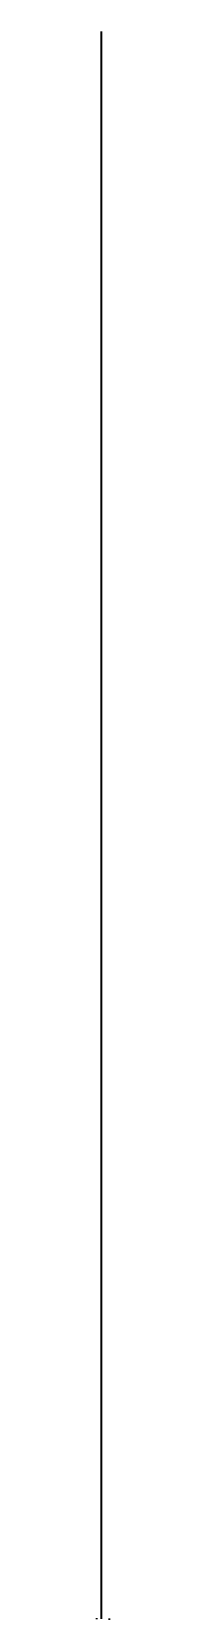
# Model space of a CAD drawing. Header units: millimetres. Extents: x -300 to 600, y -50 to 100000.
import ezdxf

# ---------------------------------------------------------------- set-up
doc = ezdxf.new("R2010")
doc.units = ezdxf.units.MM
doc.layers.add('CONSTRUCTION', color=7, linetype='Continuous')
doc.layers.add('GEOMETRY', color=7, linetype='Continuous')

msp = doc.modelspace()

# ---------------------------------------------------------------- linework, layer by layer
at = {"layer": 'CONSTRUCTION'}
for p, q in [((0, 50010), (100, 50010)), ((-300, 0), (-200, 0))]:
    msp.add_line(p, q, dxfattribs=at)
at = {"layer": 'GEOMETRY'}
for p, q in [((0, 100000), (100, 100000)), ((0, 99990), (100, 99990)), ((0, 99980), (100, 99980)), ((0, 99970), (100, 99970)), ((0, 99960), (100, 99960)), ((0, 99950), (100, 99950)), ((0, 99940), (100, 99940)), ((0, 99930), (100, 99930)), ((0, 99920), (100, 99920)), ((0, 99910), (100, 99910)), ((0, 99900), (100, 99900)), ((0, 99890), (100, 99890)), ((0, 99880), (100, 99880)), ((0, 99870), (100, 99870)), ((0, 99860), (100, 99860)), ((0, 99850), (100, 99850)), ((0, 99840), (100, 99840)), ((0, 99830), (100, 99830)), ((0, 99820), (100, 99820)), ((0, 99810), (100, 99810)), ((0, 99800), (100, 99800)), ((0, 99790), (100, 99790)), ((0, 99780), (100, 99780)), ((0, 99770), (100, 99770)), ((0, 99760), (100, 99760)), ((0, 99750), (100, 99750)), ((0, 99740), (100, 99740)), ((0, 99730), (100, 99730)), ((0, 99720), (100, 99720)), ((0, 99710), (100, 99710)), ((0, 99700), (100, 99700)), ((0, 99690), (100, 99690)), ((0, 99680), (100, 99680)), ((0, 99670), (100, 99670)), ((0, 99660), (100, 99660)), ((0, 99650), (100, 99650)), ((0, 99640), (100, 99640)), ((0, 99630), (100, 99630)), ((0, 99620), (100, 99620)), ((0, 99610), (100, 99610)), ((0, 99600), (100, 99600)), ((0, 99590), (100, 99590)), ((0, 99580), (100, 99580)), ((0, 99570), (100, 99570)), ((0, 99560), (100, 99560)), ((0, 99550), (100, 99550)), ((0, 99540), (100, 99540)), ((0, 99530), (100, 99530)), ((0, 99520), (100, 99520)), ((0, 99510), (100, 99510)), ((0, 99500), (100, 99500)), ((0, 99490), (100, 99490)), ((0, 99480), (100, 99480)), ((0, 99470), (100, 99470)), ((0, 99460), (100, 99460)), ((0, 99450), (100, 99450)), ((0, 99440), (100, 99440)), ((0, 99430), (100, 99430)), ((0, 99420), (100, 99420)), ((0, 99410), (100, 99410)), ((0, 99400), (100, 99400)), ((0, 99390), (100, 99390)), ((0, 99380), (100, 99380)), ((0, 99370), (100, 99370)), ((0, 99360), (100, 99360)), ((0, 99350), (100, 99350)), ((0, 99340), (100, 99340)), ((0, 99330), (100, 99330)), ((0, 99320), (100, 99320)), ((0, 99310), (100, 99310)), ((0, 99300), (100, 99300)), ((0, 99290), (100, 99290)), ((0, 99280), (100, 99280)), ((0, 99270), (100, 99270)), ((0, 99260), (100, 99260)), ((0, 99250), (100, 99250)), ((0, 99240), (100, 99240)), ((0, 99230), (100, 99230)), ((0, 99220), (100, 99220)), ((0, 99210), (100, 99210)), ((0, 99200), (100, 99200)), ((0, 99190), (100, 99190)), ((0, 99180), (100, 99180)), ((0, 99170), (100, 99170)), ((0, 99160), (100, 99160)), ((0, 99150), (100, 99150)), ((0, 99140), (100, 99140)), ((0, 99130), (100, 99130)), ((0, 99120), (100, 99120)), ((0, 99110), (100, 99110)), ((0, 99100), (100, 99100)), ((0, 99090), (100, 99090)), ((0, 99080), (100, 99080)), ((0, 99070), (100, 99070)), ((0, 99060), (100, 99060)), ((0, 99050), (100, 99050)), ((0, 99040), (100, 99040)), ((0, 99030), (100, 99030)), ((0, 99020), (100, 99020)), ((0, 99010), (100, 99010)), ((0, 99000), (100, 99000)), ((0, 98990), (100, 98990)), ((0, 98980), (100, 98980)), ((0, 98970), (100, 98970)), ((0, 98960), (100, 98960)), ((0, 98950), (100, 98950)), ((0, 98940), (100, 98940)), ((0, 98930), (100, 98930)), ((0, 98920), (100, 98920)), ((0, 98910), (100, 98910)), ((0, 98900), (100, 98900)), ((0, 98890), (100, 98890)), ((0, 98880), (100, 98880)), ((0, 98870), (100, 98870)), ((0, 98860), (100, 98860)), ((0, 98850), (100, 98850)), ((0, 98840), (100, 98840)), ((0, 98830), (100, 98830)), ((0, 98820), (100, 98820)), ((0, 98810), (100, 98810)), ((0, 98800), (100, 98800)), ((0, 98790), (100, 98790)), ((0, 98780), (100, 98780)), ((0, 98770), (100, 98770)), ((0, 98760), (100, 98760)), ((0, 98750), (100, 98750)), ((0, 98740), (100, 98740)), ((0, 98730), (100, 98730)), ((0, 98720), (100, 98720)), ((0, 98710), (100, 98710)), ((0, 98700), (100, 98700)), ((0, 98690), (100, 98690)), ((0, 98680), (100, 98680)), ((0, 98670), (100, 98670)), ((0, 98660), (100, 98660)), ((0, 98650), (100, 98650)), ((0, 98640), (100, 98640)), ((0, 98630), (100, 98630)), ((0, 98620), (100, 98620)), ((0, 98610), (100, 98610)), ((0, 98600), (100, 98600)), ((0, 98590), (100, 98590)), ((0, 98580), (100, 98580)), ((0, 98570), (100, 98570)), ((0, 98560), (100, 98560)), ((0, 98550), (100, 98550)), ((0, 98540), (100, 98540)), ((0, 98530), (100, 98530)), ((0, 98520), (100, 98520)), ((0, 98510), (100, 98510)), ((0, 98500), (100, 98500)), ((0, 98490), (100, 98490)), ((0, 98480), (100, 98480)), ((0, 98470), (100, 98470)), ((0, 98460), (100, 98460)), ((0, 98450), (100, 98450)), ((0, 98440), (100, 98440)), ((0, 98430), (100, 98430)), ((0, 98420), (100, 98420)), ((0, 98410), (100, 98410)), ((0, 98400), (100, 98400)), ((0, 98390), (100, 98390)), ((0, 98380), (100, 98380)), ((0, 98370), (100, 98370)), ((0, 98360), (100, 98360)), ((0, 98350), (100, 98350)), ((0, 98340), (100, 98340)), ((0, 98330), (100, 98330)), ((0, 98320), (100, 98320)), ((0, 98310), (100, 98310)), ((0, 98300), (100, 98300)), ((0, 98290), (100, 98290)), ((0, 98280), (100, 98280)), ((0, 98270), (100, 98270)), ((0, 98260), (100, 98260)), ((0, 98250), (100, 98250)), ((0, 98240), (100, 98240)), ((0, 98230), (100, 98230)), ((0, 98220), (100, 98220)), ((0, 98210), (100, 98210)), ((0, 98200), (100, 98200)), ((0, 98190), (100, 98190)), ((0, 98180), (100, 98180)), ((0, 98170), (100, 98170)), ((0, 98160), (100, 98160)), ((0, 98150), (100, 98150)), ((0, 98140), (100, 98140)), ((0, 98130), (100, 98130)), ((0, 98120), (100, 98120)), ((0, 98110), (100, 98110)), ((0, 98100), (100, 98100)), ((0, 98090), (100, 98090)), ((0, 98080), (100, 98080)), ((0, 98070), (100, 98070)), ((0, 98060), (100, 98060)), ((0, 98050), (100, 98050)), ((0, 98040), (100, 98040)), ((0, 98030), (100, 98030)), ((0, 98020), (100, 98020)), ((0, 98010), (100, 98010)), ((0, 98000), (100, 98000)), ((0, 97990), (100, 97990)), ((0, 97980), (100, 97980)), ((0, 97970), (100, 97970)), ((0, 97960), (100, 97960)), ((0, 97950), (100, 97950)), ((0, 97940), (100, 97940)), ((0, 97930), (100, 97930)), ((0, 97920), (100, 97920)), ((0, 97910), (100, 97910)), ((0, 97900), (100, 97900)), ((0, 97890), (100, 97890)), ((0, 97880), (100, 97880)), ((0, 97870), (100, 97870)), ((0, 97860), (100, 97860)), ((0, 97850), (100, 97850)), ((0, 97840), (100, 97840)), ((0, 97830), (100, 97830)), ((0, 97820), (100, 97820)), ((0, 97810), (100, 97810)), ((0, 97800), (100, 97800)), ((0, 97790), (100, 97790)), ((0, 97780), (100, 97780)), ((0, 97770), (100, 97770)), ((0, 97760), (100, 97760)), ((0, 97750), (100, 97750)), ((0, 97740), (100, 97740)), ((0, 97730), (100, 97730)), ((0, 97720), (100, 97720)), ((0, 97710), (100, 97710)), ((0, 97700), (100, 97700)), ((0, 97690), (100, 97690)), ((0, 97680), (100, 97680)), ((0, 97670), (100, 97670)), ((0, 97660), (100, 97660)), ((0, 97650), (100, 97650)), ((0, 97640), (100, 97640)), ((0, 97630), (100, 97630)), ((0, 97620), (100, 97620)), ((0, 97610), (100, 97610)), ((0, 97600), (100, 97600)), ((0, 97590), (100, 97590)), ((0, 97580), (100, 97580)), ((0, 97570), (100, 97570)), ((0, 97560), (100, 97560)), ((0, 97550), (100, 97550)), ((0, 97540), (100, 97540)), ((0, 97530), (100, 97530)), ((0, 97520), (100, 97520)), ((0, 97510), (100, 97510)), ((0, 97500), (100, 97500)), ((0, 97490), (100, 97490)), ((0, 97480), (100, 97480)), ((0, 97470), (100, 97470)), ((0, 97460), (100, 97460)), ((0, 97450), (100, 97450)), ((0, 97440), (100, 97440)), ((0, 97430), (100, 97430)), ((0, 97420), (100, 97420)), ((0, 97410), (100, 97410)), ((0, 97400), (100, 97400)), ((0, 97390), (100, 97390)), ((0, 97380), (100, 97380)), ((0, 97370), (100, 97370)), ((0, 97360), (100, 97360)), ((0, 97350), (100, 97350)), ((0, 97340), (100, 97340)), ((0, 97330), (100, 97330)), ((0, 97320), (100, 97320)), ((0, 97310), (100, 97310)), ((0, 97300), (100, 97300)), ((0, 97290), (100, 97290)), ((0, 97280), (100, 97280)), ((0, 97270), (100, 97270)), ((0, 97260), (100, 97260)), ((0, 97250), (100, 97250)), ((0, 97240), (100, 97240)), ((0, 97230), (100, 97230)), ((0, 97220), (100, 97220)), ((0, 97210), (100, 97210)), ((0, 97200), (100, 97200)), ((0, 97190), (100, 97190)), ((0, 97180), (100, 97180)), ((0, 97170), (100, 97170)), ((0, 97160), (100, 97160)), ((0, 97150), (100, 97150)), ((0, 97140), (100, 97140)), ((0, 97130), (100, 97130)), ((0, 97120), (100, 97120)), ((0, 97110), (100, 97110)), ((0, 97100), (100, 97100)), ((0, 97090), (100, 97090)), ((0, 97080), (100, 97080)), ((0, 97070), (100, 97070)), ((0, 97060), (100, 97060)), ((0, 97050), (100, 97050)), ((0, 97040), (100, 97040)), ((0, 97030), (100, 97030)), ((0, 97020), (100, 97020)), ((0, 97010), (100, 97010)), ((0, 97000), (100, 97000)), ((0, 96990), (100, 96990)), ((0, 96980), (100, 96980)), ((0, 96970), (100, 96970)), ((0, 96960), (100, 96960)), ((0, 96950), (100, 96950)), ((0, 96940), (100, 96940)), ((0, 96930), (100, 96930)), ((0, 96920), (100, 96920)), ((0, 96910), (100, 96910)), ((0, 96900), (100, 96900)), ((0, 96890), (100, 96890)), ((0, 96880), (100, 96880)), ((0, 96870), (100, 96870)), ((0, 96860), (100, 96860)), ((0, 96850), (100, 96850)), ((0, 96840), (100, 96840)), ((0, 96830), (100, 96830)), ((0, 96820), (100, 96820)), ((0, 96810), (100, 96810)), ((0, 96800), (100, 96800)), ((0, 96790), (100, 96790)), ((0, 96780), (100, 96780)), ((0, 96770), (100, 96770)), ((0, 96760), (100, 96760)), ((0, 96750), (100, 96750)), ((0, 96740), (100, 96740)), ((0, 96730), (100, 96730)), ((0, 96720), (100, 96720)), ((0, 96710), (100, 96710)), ((0, 96700), (100, 96700)), ((0, 96690), (100, 96690)), ((0, 96680), (100, 96680)), ((0, 96670), (100, 96670)), ((0, 96660), (100, 96660)), ((0, 96650), (100, 96650)), ((0, 96640), (100, 96640)), ((0, 96630), (100, 96630)), ((0, 96620), (100, 96620)), ((0, 96610), (100, 96610)), ((0, 96600), (100, 96600)), ((0, 96590), (100, 96590)), ((0, 96580), (100, 96580)), ((0, 96570), (100, 96570)), ((0, 96560), (100, 96560)), ((0, 96550), (100, 96550)), ((0, 96540), (100, 96540)), ((0, 96530), (100, 96530)), ((0, 96520), (100, 96520)), ((0, 96510), (100, 96510)), ((0, 96500), (100, 96500)), ((0, 96490), (100, 96490)), ((0, 96480), (100, 96480)), ((0, 96470), (100, 96470)), ((0, 96460), (100, 96460)), ((0, 96450), (100, 96450)), ((0, 96440), (100, 96440)), ((0, 96430), (100, 96430)), ((0, 96420), (100, 96420)), ((0, 96410), (100, 96410)), ((0, 96400), (100, 96400)), ((0, 96390), (100, 96390)), ((0, 96380), (100, 96380)), ((0, 96370), (100, 96370)), ((0, 96360), (100, 96360)), ((0, 96350), (100, 96350)), ((0, 96340), (100, 96340)), ((0, 96330), (100, 96330)), ((0, 96320), (100, 96320)), ((0, 96310), (100, 96310)), ((0, 96300), (100, 96300)), ((0, 96290), (100, 96290)), ((0, 96280), (100, 96280)), ((0, 96270), (100, 96270)), ((0, 96260), (100, 96260)), ((0, 96250), (100, 96250)), ((0, 96240), (100, 96240)), ((0, 96230), (100, 96230)), ((0, 96220), (100, 96220)), ((0, 96210), (100, 96210)), ((0, 96200), (100, 96200)), ((0, 96190), (100, 96190)), ((0, 96180), (100, 96180)), ((0, 96170), (100, 96170)), ((0, 96160), (100, 96160)), ((0, 96150), (100, 96150)), ((0, 96140), (100, 96140)), ((0, 96130), (100, 96130)), ((0, 96120), (100, 96120)), ((0, 96110), (100, 96110)), ((0, 96100), (100, 96100)), ((0, 96090), (100, 96090)), ((0, 96080), (100, 96080)), ((0, 96070), (100, 96070)), ((0, 96060), (100, 96060)), ((0, 96050), (100, 96050)), ((0, 96040), (100, 96040)), ((0, 96030), (100, 96030)), ((0, 96020), (100, 96020)), ((0, 96010), (100, 96010)), ((0, 96000), (100, 96000)), ((0, 95990), (100, 95990)), ((0, 95980), (100, 95980)), ((0, 95970), (100, 95970)), ((0, 95960), (100, 95960)), ((0, 95950), (100, 95950)), ((0, 95940), (100, 95940)), ((0, 95930), (100, 95930)), ((0, 95920), (100, 95920)), ((0, 95910), (100, 95910)), ((0, 95900), (100, 95900)), ((0, 95890), (100, 95890)), ((0, 95880), (100, 95880)), ((0, 95870), (100, 95870)), ((0, 95860), (100, 95860)), ((0, 95850), (100, 95850)), ((0, 95840), (100, 95840)), ((0, 95830), (100, 95830)), ((0, 95820), (100, 95820)), ((0, 95810), (100, 95810)), ((0, 95800), (100, 95800)), ((0, 95790), (100, 95790)), ((0, 95780), (100, 95780)), ((0, 95770), (100, 95770)), ((0, 95760), (100, 95760)), ((0, 95750), (100, 95750)), ((0, 95740), (100, 95740)), ((0, 95730), (100, 95730)), ((0, 95720), (100, 95720)), ((0, 95710), (100, 95710)), ((0, 95700), (100, 95700)), ((0, 95690), (100, 95690)), ((0, 95680), (100, 95680)), ((0, 95670), (100, 95670)), ((0, 95660), (100, 95660)), ((0, 95650), (100, 95650)), ((0, 95640), (100, 95640)), ((0, 95630), (100, 95630)), ((0, 95620), (100, 95620)), ((0, 95610), (100, 95610)), ((0, 95600), (100, 95600)), ((0, 95590), (100, 95590)), ((0, 95580), (100, 95580)), ((0, 95570), (100, 95570)), ((0, 95560), (100, 95560)), ((0, 95550), (100, 95550)), ((0, 95540), (100, 95540)), ((0, 95530), (100, 95530)), ((0, 95520), (100, 95520)), ((0, 95510), (100, 95510)), ((0, 95500), (100, 95500)), ((0, 95490), (100, 95490)), ((0, 95480), (100, 95480)), ((0, 95470), (100, 95470)), ((0, 95460), (100, 95460)), ((0, 95450), (100, 95450)), ((0, 95440), (100, 95440)), ((0, 95430), (100, 95430)), ((0, 95420), (100, 95420)), ((0, 95410), (100, 95410)), ((0, 95400), (100, 95400)), ((0, 95390), (100, 95390)), ((0, 95380), (100, 95380)), ((0, 95370), (100, 95370)), ((0, 95360), (100, 95360)), ((0, 95350), (100, 95350)), ((0, 95340), (100, 95340)), ((0, 95330), (100, 95330)), ((0, 95320), (100, 95320)), ((0, 95310), (100, 95310)), ((0, 95300), (100, 95300)), ((0, 95290), (100, 95290)), ((0, 95280), (100, 95280)), ((0, 95270), (100, 95270)), ((0, 95260), (100, 95260)), ((0, 95250), (100, 95250)), ((0, 95240), (100, 95240)), ((0, 95230), (100, 95230)), ((0, 95220), (100, 95220)), ((0, 95210), (100, 95210)), ((0, 95200), (100, 95200)), ((0, 95190), (100, 95190)), ((0, 95180), (100, 95180)), ((0, 95170), (100, 95170)), ((0, 95160), (100, 95160)), ((0, 95150), (100, 95150)), ((0, 95140), (100, 95140)), ((0, 95130), (100, 95130)), ((0, 95120), (100, 95120)), ((0, 95110), (100, 95110)), ((0, 95100), (100, 95100)), ((0, 95090), (100, 95090)), ((0, 95080), (100, 95080)), ((0, 95070), (100, 95070)), ((0, 95060), (100, 95060)), ((0, 95050), (100, 95050)), ((0, 95040), (100, 95040)), ((0, 95030), (100, 95030)), ((0, 95020), (100, 95020)), ((0, 95010), (100, 95010)), ((0, 95000), (100, 95000)), ((0, 94990), (100, 94990)), ((0, 94980), (100, 94980)), ((0, 94970), (100, 94970)), ((0, 94960), (100, 94960)), ((0, 94950), (100, 94950)), ((0, 94940), (100, 94940)), ((0, 94930), (100, 94930)), ((0, 94920), (100, 94920)), ((0, 94910), (100, 94910)), ((0, 94900), (100, 94900)), ((0, 94890), (100, 94890)), ((0, 94880), (100, 94880)), ((0, 94870), (100, 94870)), ((0, 94860), (100, 94860)), ((0, 94850), (100, 94850)), ((0, 94840), (100, 94840)), ((0, 94830), (100, 94830)), ((0, 94820), (100, 94820)), ((0, 94810), (100, 94810)), ((0, 94800), (100, 94800)), ((0, 94790), (100, 94790)), ((0, 94780), (100, 94780)), ((0, 94770), (100, 94770)), ((0, 94760), (100, 94760)), ((0, 94750), (100, 94750)), ((0, 94740), (100, 94740)), ((0, 94730), (100, 94730)), ((0, 94720), (100, 94720)), ((0, 94710), (100, 94710)), ((0, 94700), (100, 94700)), ((0, 94690), (100, 94690)), ((0, 94680), (100, 94680)), ((0, 94670), (100, 94670)), ((0, 94660), (100, 94660)), ((0, 94650), (100, 94650)), ((0, 94640), (100, 94640)), ((0, 94630), (100, 94630)), ((0, 94620), (100, 94620)), ((0, 94610), (100, 94610)), ((0, 94600), (100, 94600)), ((0, 94590), (100, 94590)), ((0, 94580), (100, 94580)), ((0, 94570), (100, 94570)), ((0, 94560), (100, 94560)), ((0, 94550), (100, 94550)), ((0, 94540), (100, 94540)), ((0, 94530), (100, 94530)), ((0, 94520), (100, 94520)), ((0, 94510), (100, 94510)), ((0, 94500), (100, 94500)), ((0, 94490), (100, 94490)), ((0, 94480), (100, 94480)), ((0, 94470), (100, 94470)), ((0, 94460), (100, 94460)), ((0, 94450), (100, 94450)), ((0, 94440), (100, 94440)), ((0, 94430), (100, 94430)), ((0, 94420), (100, 94420)), ((0, 94410), (100, 94410)), ((0, 94400), (100, 94400)), ((0, 94390), (100, 94390)), ((0, 94380), (100, 94380)), ((0, 94370), (100, 94370)), ((0, 94360), (100, 94360)), ((0, 94350), (100, 94350)), ((0, 94340), (100, 94340)), ((0, 94330), (100, 94330)), ((0, 94320), (100, 94320)), ((0, 94310), (100, 94310)), ((0, 94300), (100, 94300)), ((0, 94290), (100, 94290)), ((0, 94280), (100, 94280)), ((0, 94270), (100, 94270)), ((0, 94260), (100, 94260)), ((0, 94250), (100, 94250)), ((0, 94240), (100, 94240)), ((0, 94230), (100, 94230)), ((0, 94220), (100, 94220)), ((0, 94210), (100, 94210)), ((0, 94200), (100, 94200)), ((0, 94190), (100, 94190)), ((0, 94180), (100, 94180)), ((0, 94170), (100, 94170)), ((0, 94160), (100, 94160)), ((0, 94150), (100, 94150)), ((0, 94140), (100, 94140)), ((0, 94130), (100, 94130)), ((0, 94120), (100, 94120)), ((0, 94110), (100, 94110)), ((0, 94100), (100, 94100)), ((0, 94090), (100, 94090)), ((0, 94080), (100, 94080)), ((0, 94070), (100, 94070)), ((0, 94060), (100, 94060)), ((0, 94050), (100, 94050)), ((0, 94040), (100, 94040)), ((0, 94030), (100, 94030)), ((0, 94020), (100, 94020)), ((0, 94010), (100, 94010)), ((0, 94000), (100, 94000)), ((0, 93990), (100, 93990)), ((0, 93980), (100, 93980)), ((0, 93970), (100, 93970)), ((0, 93960), (100, 93960)), ((0, 93950), (100, 93950)), ((0, 93940), (100, 93940)), ((0, 93930), (100, 93930)), ((0, 93920), (100, 93920)), ((0, 93910), (100, 93910)), ((0, 93900), (100, 93900)), ((0, 93890), (100, 93890)), ((0, 93880), (100, 93880)), ((0, 93870), (100, 93870)), ((0, 93860), (100, 93860)), ((0, 93850), (100, 93850)), ((0, 93840), (100, 93840)), ((0, 93830), (100, 93830)), ((0, 93820), (100, 93820)), ((0, 93810), (100, 93810)), ((0, 93800), (100, 93800)), ((0, 93790), (100, 93790)), ((0, 93780), (100, 93780)), ((0, 93770), (100, 93770)), ((0, 93760), (100, 93760)), ((0, 93750), (100, 93750)), ((0, 93740), (100, 93740)), ((0, 93730), (100, 93730)), ((0, 93720), (100, 93720)), ((0, 93710), (100, 93710)), ((0, 93700), (100, 93700)), ((0, 93690), (100, 93690)), ((0, 93680), (100, 93680)), ((0, 93670), (100, 93670)), ((0, 93660), (100, 93660)), ((0, 93650), (100, 93650)), ((0, 93640), (100, 93640)), ((0, 93630), (100, 93630)), ((0, 93620), (100, 93620)), ((0, 93610), (100, 93610)), ((0, 93600), (100, 93600)), ((0, 93590), (100, 93590)), ((0, 93580), (100, 93580)), ((0, 93570), (100, 93570)), ((0, 93560), (100, 93560)), ((0, 93550), (100, 93550)), ((0, 93540), (100, 93540)), ((0, 93530), (100, 93530)), ((0, 93520), (100, 93520)), ((0, 93510), (100, 93510)), ((0, 93500), (100, 93500)), ((0, 93490), (100, 93490)), ((0, 93480), (100, 93480)), ((0, 93470), (100, 93470)), ((0, 93460), (100, 93460)), ((0, 93450), (100, 93450)), ((0, 93440), (100, 93440)), ((0, 93430), (100, 93430)), ((0, 93420), (100, 93420)), ((0, 93410), (100, 93410)), ((0, 93400), (100, 93400)), ((0, 93390), (100, 93390)), ((0, 93380), (100, 93380)), ((0, 93370), (100, 93370)), ((0, 93360), (100, 93360)), ((0, 93350), (100, 93350)), ((0, 93340), (100, 93340)), ((0, 93330), (100, 93330)), ((0, 93320), (100, 93320)), ((0, 93310), (100, 93310)), ((0, 93300), (100, 93300)), ((0, 93290), (100, 93290)), ((0, 93280), (100, 93280)), ((0, 93270), (100, 93270)), ((0, 93260), (100, 93260)), ((0, 93250), (100, 93250)), ((0, 93240), (100, 93240)), ((0, 93230), (100, 93230)), ((0, 93220), (100, 93220)), ((0, 93210), (100, 93210)), ((0, 93200), (100, 93200)), ((0, 93190), (100, 93190)), ((0, 93180), (100, 93180)), ((0, 93170), (100, 93170)), ((0, 93160), (100, 93160)), ((0, 93150), (100, 93150)), ((0, 93140), (100, 93140)), ((0, 93130), (100, 93130)), ((0, 93120), (100, 93120)), ((0, 93110), (100, 93110)), ((0, 93100), (100, 93100)), ((0, 93090), (100, 93090)), ((0, 93080), (100, 93080)), ((0, 93070), (100, 93070)), ((0, 93060), (100, 93060)), ((0, 93050), (100, 93050)), ((0, 93040), (100, 93040)), ((0, 93030), (100, 93030)), ((0, 93020), (100, 93020)), ((0, 93010), (100, 93010)), ((0, 93000), (100, 93000)), ((0, 92990), (100, 92990)), ((0, 92980), (100, 92980)), ((0, 92970), (100, 92970)), ((0, 92960), (100, 92960)), ((0, 92950), (100, 92950)), ((0, 92940), (100, 92940)), ((0, 92930), (100, 92930)), ((0, 92920), (100, 92920)), ((0, 92910), (100, 92910)), ((0, 92900), (100, 92900)), ((0, 92890), (100, 92890)), ((0, 92880), (100, 92880)), ((0, 92870), (100, 92870)), ((0, 92860), (100, 92860)), ((0, 92850), (100, 92850)), ((0, 92840), (100, 92840)), ((0, 92830), (100, 92830)), ((0, 92820), (100, 92820)), ((0, 92810), (100, 92810)), ((0, 92800), (100, 92800)), ((0, 92790), (100, 92790)), ((0, 92780), (100, 92780)), ((0, 92770), (100, 92770)), ((0, 92760), (100, 92760)), ((0, 92750), (100, 92750)), ((0, 92740), (100, 92740)), ((0, 92730), (100, 92730)), ((0, 92720), (100, 92720)), ((0, 92710), (100, 92710)), ((0, 92700), (100, 92700)), ((0, 92690), (100, 92690)), ((0, 92680), (100, 92680)), ((0, 92670), (100, 92670)), ((0, 92660), (100, 92660)), ((0, 92650), (100, 92650)), ((0, 92640), (100, 92640)), ((0, 92630), (100, 92630)), ((0, 92620), (100, 92620)), ((0, 92610), (100, 92610)), ((0, 92600), (100, 92600)), ((0, 92590), (100, 92590)), ((0, 92580), (100, 92580)), ((0, 92570), (100, 92570)), ((0, 92560), (100, 92560)), ((0, 92550), (100, 92550)), ((0, 92540), (100, 92540)), ((0, 92530), (100, 92530)), ((0, 92520), (100, 92520)), ((0, 92510), (100, 92510)), ((0, 92500), (100, 92500)), ((0, 92490), (100, 92490)), ((0, 92480), (100, 92480)), ((0, 92470), (100, 92470)), ((0, 92460), (100, 92460)), ((0, 92450), (100, 92450)), ((0, 92440), (100, 92440)), ((0, 92430), (100, 92430)), ((0, 92420), (100, 92420)), ((0, 92410), (100, 92410)), ((0, 92400), (100, 92400)), ((0, 92390), (100, 92390)), ((0, 92380), (100, 92380)), ((0, 92370), (100, 92370)), ((0, 92360), (100, 92360)), ((0, 92350), (100, 92350)), ((0, 92340), (100, 92340)), ((0, 92330), (100, 92330)), ((0, 92320), (100, 92320)), ((0, 92310), (100, 92310)), ((0, 92300), (100, 92300)), ((0, 92290), (100, 92290)), ((0, 92280), (100, 92280)), ((0, 92270), (100, 92270)), ((0, 92260), (100, 92260)), ((0, 92250), (100, 92250)), ((0, 92240), (100, 92240)), ((0, 92230), (100, 92230)), ((0, 92220), (100, 92220)), ((0, 92210), (100, 92210)), ((0, 92200), (100, 92200)), ((0, 92190), (100, 92190)), ((0, 92180), (100, 92180)), ((0, 92170), (100, 92170)), ((0, 92160), (100, 92160)), ((0, 92150), (100, 92150)), ((0, 92140), (100, 92140)), ((0, 92130), (100, 92130)), ((0, 92120), (100, 92120)), ((0, 92110), (100, 92110)), ((0, 92100), (100, 92100)), ((0, 92090), (100, 92090)), ((0, 92080), (100, 92080)), ((0, 92070), (100, 92070)), ((0, 92060), (100, 92060)), ((0, 92050), (100, 92050)), ((0, 92040), (100, 92040)), ((0, 92030), (100, 92030)), ((0, 92020), (100, 92020)), ((0, 92010), (100, 92010)), ((0, 92000), (100, 92000)), ((0, 91990), (100, 91990)), ((0, 91980), (100, 91980)), ((0, 91970), (100, 91970)), ((0, 91960), (100, 91960)), ((0, 91950), (100, 91950)), ((0, 91940), (100, 91940)), ((0, 91930), (100, 91930)), ((0, 91920), (100, 91920)), ((0, 91910), (100, 91910)), ((0, 91900), (100, 91900)), ((0, 91890), (100, 91890)), ((0, 91880), (100, 91880)), ((0, 91870), (100, 91870)), ((0, 91860), (100, 91860)), ((0, 91850), (100, 91850)), ((0, 91840), (100, 91840)), ((0, 91830), (100, 91830)), ((0, 91820), (100, 91820)), ((0, 91810), (100, 91810)), ((0, 91800), (100, 91800)), ((0, 91790), (100, 91790)), ((0, 91780), (100, 91780)), ((0, 91770), (100, 91770)), ((0, 91760), (100, 91760)), ((0, 91750), (100, 91750)), ((0, 91740), (100, 91740)), ((0, 91730), (100, 91730)), ((0, 91720), (100, 91720)), ((0, 91710), (100, 91710)), ((0, 91700), (100, 91700)), ((0, 91690), (100, 91690)), ((0, 91680), (100, 91680)), ((0, 91670), (100, 91670)), ((0, 91660), (100, 91660)), ((0, 91650), (100, 91650)), ((0, 91640), (100, 91640)), ((0, 91630), (100, 91630)), ((0, 91620), (100, 91620)), ((0, 91610), (100, 91610)), ((0, 91600), (100, 91600)), ((0, 91590), (100, 91590)), ((0, 91580), (100, 91580)), ((0, 91570), (100, 91570)), ((0, 91560), (100, 91560)), ((0, 91550), (100, 91550)), ((0, 91540), (100, 91540)), ((0, 91530), (100, 91530)), ((0, 91520), (100, 91520)), ((0, 91510), (100, 91510)), ((0, 91500), (100, 91500)), ((0, 91490), (100, 91490)), ((0, 91480), (100, 91480)), ((0, 91470), (100, 91470)), ((0, 91460), (100, 91460)), ((0, 91450), (100, 91450)), ((0, 91440), (100, 91440)), ((0, 91430), (100, 91430)), ((0, 91420), (100, 91420)), ((0, 91410), (100, 91410)), ((0, 91400), (100, 91400)), ((0, 91390), (100, 91390)), ((0, 91380), (100, 91380)), ((0, 91370), (100, 91370)), ((0, 91360), (100, 91360)), ((0, 91350), (100, 91350)), ((0, 91340), (100, 91340)), ((0, 91330), (100, 91330)), ((0, 91320), (100, 91320)), ((0, 91310), (100, 91310)), ((0, 91300), (100, 91300)), ((0, 91290), (100, 91290)), ((0, 91280), (100, 91280)), ((0, 91270), (100, 91270)), ((0, 91260), (100, 91260)), ((0, 91250), (100, 91250)), ((0, 91240), (100, 91240)), ((0, 91230), (100, 91230)), ((0, 91220), (100, 91220)), ((0, 91210), (100, 91210)), ((0, 91200), (100, 91200)), ((0, 91190), (100, 91190)), ((0, 91180), (100, 91180)), ((0, 91170), (100, 91170)), ((0, 91160), (100, 91160)), ((0, 91150), (100, 91150)), ((0, 91140), (100, 91140)), ((0, 91130), (100, 91130)), ((0, 91120), (100, 91120)), ((0, 91110), (100, 91110)), ((0, 91100), (100, 91100)), ((0, 91090), (100, 91090)), ((0, 91080), (100, 91080)), ((0, 91070), (100, 91070)), ((0, 91060), (100, 91060)), ((0, 91050), (100, 91050)), ((0, 91040), (100, 91040)), ((0, 91030), (100, 91030)), ((0, 91020), (100, 91020)), ((0, 91010), (100, 91010)), ((0, 91000), (100, 91000)), ((0, 90990), (100, 90990)), ((0, 90980), (100, 90980)), ((0, 90970), (100, 90970)), ((0, 90960), (100, 90960)), ((0, 90950), (100, 90950)), ((0, 90940), (100, 90940)), ((0, 90930), (100, 90930)), ((0, 90920), (100, 90920)), ((0, 90910), (100, 90910)), ((0, 90900), (100, 90900)), ((0, 90890), (100, 90890)), ((0, 90880), (100, 90880)), ((0, 90870), (100, 90870)), ((0, 90860), (100, 90860)), ((0, 90850), (100, 90850)), ((0, 90840), (100, 90840)), ((0, 90830), (100, 90830)), ((0, 90820), (100, 90820)), ((0, 90810), (100, 90810)), ((0, 90800), (100, 90800)), ((0, 90790), (100, 90790)), ((0, 90780), (100, 90780)), ((0, 90770), (100, 90770)), ((0, 90760), (100, 90760)), ((0, 90750), (100, 90750)), ((0, 90740), (100, 90740)), ((0, 90730), (100, 90730)), ((0, 90720), (100, 90720)), ((0, 90710), (100, 90710)), ((0, 90700), (100, 90700)), ((0, 90690), (100, 90690)), ((0, 90680), (100, 90680)), ((0, 90670), (100, 90670)), ((0, 90660), (100, 90660)), ((0, 90650), (100, 90650)), ((0, 90640), (100, 90640)), ((0, 90630), (100, 90630)), ((0, 90620), (100, 90620)), ((0, 90610), (100, 90610)), ((0, 90600), (100, 90600)), ((0, 90590), (100, 90590)), ((0, 90580), (100, 90580)), ((0, 90570), (100, 90570)), ((0, 90560), (100, 90560)), ((0, 90550), (100, 90550)), ((0, 90540), (100, 90540)), ((0, 90530), (100, 90530)), ((0, 90520), (100, 90520)), ((0, 90510), (100, 90510)), ((0, 90500), (100, 90500)), ((0, 90490), (100, 90490)), ((0, 90480), (100, 90480)), ((0, 90470), (100, 90470)), ((0, 90460), (100, 90460)), ((0, 90450), (100, 90450)), ((0, 90440), (100, 90440)), ((0, 90430), (100, 90430)), ((0, 90420), (100, 90420)), ((0, 90410), (100, 90410)), ((0, 90400), (100, 90400)), ((0, 90390), (100, 90390)), ((0, 90380), (100, 90380)), ((0, 90370), (100, 90370)), ((0, 90360), (100, 90360)), ((0, 90350), (100, 90350)), ((0, 90340), (100, 90340)), ((0, 90330), (100, 90330)), ((0, 90320), (100, 90320)), ((0, 90310), (100, 90310)), ((0, 90300), (100, 90300)), ((0, 90290), (100, 90290)), ((0, 90280), (100, 90280)), ((0, 90270), (100, 90270)), ((0, 90260), (100, 90260)), ((0, 90250), (100, 90250)), ((0, 90240), (100, 90240)), ((0, 90230), (100, 90230)), ((0, 90220), (100, 90220)), ((0, 90210), (100, 90210)), ((0, 90200), (100, 90200)), ((0, 90190), (100, 90190)), ((0, 90180), (100, 90180)), ((0, 90170), (100, 90170)), ((0, 90160), (100, 90160)), ((0, 90150), (100, 90150)), ((0, 90140), (100, 90140)), ((0, 90130), (100, 90130)), ((0, 90120), (100, 90120)), ((0, 90110), (100, 90110)), ((0, 90100), (100, 90100)), ((0, 90090), (100, 90090)), ((0, 90080), (100, 90080)), ((0, 90070), (100, 90070)), ((0, 90060), (100, 90060)), ((0, 90050), (100, 90050)), ((0, 90040), (100, 90040)), ((0, 90030), (100, 90030)), ((0, 90020), (100, 90020)), ((0, 90010), (100, 90010)), ((0, 90000), (100, 90000)), ((0, 89990), (100, 89990)), ((0, 89980), (100, 89980)), ((0, 89970), (100, 89970)), ((0, 89960), (100, 89960)), ((0, 89950), (100, 89950)), ((0, 89940), (100, 89940)), ((0, 89930), (100, 89930)), ((0, 89920), (100, 89920)), ((0, 89910), (100, 89910)), ((0, 89900), (100, 89900)), ((0, 89890), (100, 89890)), ((0, 89880), (100, 89880)), ((0, 89870), (100, 89870)), ((0, 89860), (100, 89860)), ((0, 89850), (100, 89850)), ((0, 89840), (100, 89840)), ((0, 89830), (100, 89830)), ((0, 89820), (100, 89820)), ((0, 89810), (100, 89810)), ((0, 89800), (100, 89800)), ((0, 89790), (100, 89790)), ((0, 89780), (100, 89780)), ((0, 89770), (100, 89770)), ((0, 89760), (100, 89760)), ((0, 89750), (100, 89750)), ((0, 89740), (100, 89740)), ((0, 89730), (100, 89730)), ((0, 89720), (100, 89720)), ((0, 89710), (100, 89710)), ((0, 89700), (100, 89700)), ((0, 89690), (100, 89690)), ((0, 89680), (100, 89680)), ((0, 89670), (100, 89670)), ((0, 89660), (100, 89660)), ((0, 89650), (100, 89650)), ((0, 89640), (100, 89640)), ((0, 89630), (100, 89630)), ((0, 89620), (100, 89620)), ((0, 89610), (100, 89610)), ((0, 89600), (100, 89600)), ((0, 89590), (100, 89590)), ((0, 89580), (100, 89580)), ((0, 89570), (100, 89570)), ((0, 89560), (100, 89560)), ((0, 89550), (100, 89550)), ((0, 89540), (100, 89540)), ((0, 89530), (100, 89530)), ((0, 89520), (100, 89520)), ((0, 89510), (100, 89510)), ((0, 89500), (100, 89500)), ((0, 89490), (100, 89490)), ((0, 89480), (100, 89480)), ((0, 89470), (100, 89470)), ((0, 89460), (100, 89460)), ((0, 89450), (100, 89450)), ((0, 89440), (100, 89440)), ((0, 89430), (100, 89430)), ((0, 89420), (100, 89420)), ((0, 89410), (100, 89410)), ((0, 89400), (100, 89400)), ((0, 89390), (100, 89390)), ((0, 89380), (100, 89380)), ((0, 89370), (100, 89370)), ((0, 89360), (100, 89360)), ((0, 89350), (100, 89350)), ((0, 89340), (100, 89340)), ((0, 89330), (100, 89330)), ((0, 89320), (100, 89320)), ((0, 89310), (100, 89310)), ((0, 89300), (100, 89300)), ((0, 89290), (100, 89290)), ((0, 89280), (100, 89280)), ((0, 89270), (100, 89270)), ((0, 89260), (100, 89260)), ((0, 89250), (100, 89250)), ((0, 89240), (100, 89240)), ((0, 89230), (100, 89230)), ((0, 89220), (100, 89220)), ((0, 89210), (100, 89210)), ((0, 89200), (100, 89200)), ((0, 89190), (100, 89190)), ((0, 89180), (100, 89180)), ((0, 89170), (100, 89170)), ((0, 89160), (100, 89160)), ((0, 89150), (100, 89150)), ((0, 89140), (100, 89140)), ((0, 89130), (100, 89130)), ((0, 89120), (100, 89120)), ((0, 89110), (100, 89110)), ((0, 89100), (100, 89100)), ((0, 89090), (100, 89090)), ((0, 89080), (100, 89080)), ((0, 89070), (100, 89070)), ((0, 89060), (100, 89060)), ((0, 89050), (100, 89050)), ((0, 89040), (100, 89040)), ((0, 89030), (100, 89030)), ((0, 89020), (100, 89020)), ((0, 89010), (100, 89010)), ((0, 89000), (100, 89000)), ((0, 88990), (100, 88990)), ((0, 88980), (100, 88980)), ((0, 88970), (100, 88970)), ((0, 88960), (100, 88960)), ((0, 88950), (100, 88950)), ((0, 88940), (100, 88940)), ((0, 88930), (100, 88930)), ((0, 88920), (100, 88920)), ((0, 88910), (100, 88910)), ((0, 88900), (100, 88900)), ((0, 88890), (100, 88890)), ((0, 88880), (100, 88880)), ((0, 88870), (100, 88870)), ((0, 88860), (100, 88860)), ((0, 88850), (100, 88850)), ((0, 88840), (100, 88840)), ((0, 88830), (100, 88830)), ((0, 88820), (100, 88820)), ((0, 88810), (100, 88810)), ((0, 88800), (100, 88800)), ((0, 88790), (100, 88790)), ((0, 88780), (100, 88780)), ((0, 88770), (100, 88770)), ((0, 88760), (100, 88760)), ((0, 88750), (100, 88750)), ((0, 88740), (100, 88740)), ((0, 88730), (100, 88730)), ((0, 88720), (100, 88720)), ((0, 88710), (100, 88710)), ((0, 88700), (100, 88700)), ((0, 88690), (100, 88690)), ((0, 88680), (100, 88680)), ((0, 88670), (100, 88670)), ((0, 88660), (100, 88660)), ((0, 88650), (100, 88650)), ((0, 88640), (100, 88640)), ((0, 88630), (100, 88630)), ((0, 88620), (100, 88620)), ((0, 88610), (100, 88610)), ((0, 88600), (100, 88600)), ((0, 88590), (100, 88590)), ((0, 88580), (100, 88580)), ((0, 88570), (100, 88570)), ((0, 88560), (100, 88560)), ((0, 88550), (100, 88550)), ((0, 88540), (100, 88540)), ((0, 88530), (100, 88530)), ((0, 88520), (100, 88520)), ((0, 88510), (100, 88510)), ((0, 88500), (100, 88500)), ((0, 88490), (100, 88490)), ((0, 88480), (100, 88480)), ((0, 88470), (100, 88470)), ((0, 88460), (100, 88460)), ((0, 88450), (100, 88450)), ((0, 88440), (100, 88440)), ((0, 88430), (100, 88430)), ((0, 88420), (100, 88420)), ((0, 88410), (100, 88410)), ((0, 88400), (100, 88400)), ((0, 88390), (100, 88390)), ((0, 88380), (100, 88380)), ((0, 88370), (100, 88370)), ((0, 88360), (100, 88360)), ((0, 88350), (100, 88350)), ((0, 88340), (100, 88340)), ((0, 88330), (100, 88330)), ((0, 88320), (100, 88320)), ((0, 88310), (100, 88310)), ((0, 88300), (100, 88300)), ((0, 88290), (100, 88290)), ((0, 88280), (100, 88280)), ((0, 88270), (100, 88270)), ((0, 88260), (100, 88260)), ((0, 88250), (100, 88250)), ((0, 88240), (100, 88240)), ((0, 88230), (100, 88230)), ((0, 88220), (100, 88220)), ((0, 88210), (100, 88210)), ((0, 88200), (100, 88200)), ((0, 88190), (100, 88190)), ((0, 88180), (100, 88180)), ((0, 88170), (100, 88170)), ((0, 88160), (100, 88160)), ((0, 88150), (100, 88150)), ((0, 88140), (100, 88140)), ((0, 88130), (100, 88130)), ((0, 88120), (100, 88120)), ((0, 88110), (100, 88110)), ((0, 88100), (100, 88100)), ((0, 88090), (100, 88090)), ((0, 88080), (100, 88080)), ((0, 88070), (100, 88070)), ((0, 88060), (100, 88060)), ((0, 88050), (100, 88050)), ((0, 88040), (100, 88040)), ((0, 88030), (100, 88030)), ((0, 88020), (100, 88020)), ((0, 88010), (100, 88010)), ((0, 88000), (100, 88000)), ((0, 87990), (100, 87990)), ((0, 87980), (100, 87980)), ((0, 87970), (100, 87970)), ((0, 87960), (100, 87960)), ((0, 87950), (100, 87950)), ((0, 87940), (100, 87940)), ((0, 87930), (100, 87930)), ((0, 87920), (100, 87920)), ((0, 87910), (100, 87910)), ((0, 87900), (100, 87900)), ((0, 87890), (100, 87890)), ((0, 87880), (100, 87880)), ((0, 87870), (100, 87870)), ((0, 87860), (100, 87860)), ((0, 87850), (100, 87850)), ((0, 87840), (100, 87840)), ((0, 87830), (100, 87830)), ((0, 87820), (100, 87820)), ((0, 87810), (100, 87810)), ((0, 87800), (100, 87800)), ((0, 87790), (100, 87790)), ((0, 87780), (100, 87780)), ((0, 87770), (100, 87770)), ((0, 87760), (100, 87760)), ((0, 87750), (100, 87750)), ((0, 87740), (100, 87740)), ((0, 87730), (100, 87730)), ((0, 87720), (100, 87720)), ((0, 87710), (100, 87710)), ((0, 87700), (100, 87700)), ((0, 87690), (100, 87690)), ((0, 87680), (100, 87680)), ((0, 87670), (100, 87670)), ((0, 87660), (100, 87660)), ((0, 87650), (100, 87650)), ((0, 87640), (100, 87640)), ((0, 87630), (100, 87630)), ((0, 87620), (100, 87620)), ((0, 87610), (100, 87610)), ((0, 87600), (100, 87600)), ((0, 87590), (100, 87590)), ((0, 87580), (100, 87580)), ((0, 87570), (100, 87570)), ((0, 87560), (100, 87560)), ((0, 87550), (100, 87550)), ((0, 87540), (100, 87540)), ((0, 87530), (100, 87530)), ((0, 87520), (100, 87520)), ((0, 87510), (100, 87510)), ((0, 87500), (100, 87500)), ((0, 87490), (100, 87490)), ((0, 87480), (100, 87480)), ((0, 87470), (100, 87470)), ((0, 87460), (100, 87460)), ((0, 87450), (100, 87450)), ((0, 87440), (100, 87440)), ((0, 87430), (100, 87430)), ((0, 87420), (100, 87420)), ((0, 87410), (100, 87410)), ((0, 87400), (100, 87400)), ((0, 87390), (100, 87390)), ((0, 87380), (100, 87380)), ((0, 87370), (100, 87370)), ((0, 87360), (100, 87360)), ((0, 87350), (100, 87350)), ((0, 87340), (100, 87340)), ((0, 87330), (100, 87330)), ((0, 87320), (100, 87320)), ((0, 87310), (100, 87310)), ((0, 87300), (100, 87300)), ((0, 87290), (100, 87290)), ((0, 87280), (100, 87280)), ((0, 87270), (100, 87270)), ((0, 87260), (100, 87260)), ((0, 87250), (100, 87250)), ((0, 87240), (100, 87240)), ((0, 87230), (100, 87230)), ((0, 87220), (100, 87220)), ((0, 87210), (100, 87210)), ((0, 87200), (100, 87200)), ((0, 87190), (100, 87190)), ((0, 87180), (100, 87180)), ((0, 87170), (100, 87170)), ((0, 87160), (100, 87160)), ((0, 87150), (100, 87150)), ((0, 87140), (100, 87140)), ((0, 87130), (100, 87130)), ((0, 87120), (100, 87120)), ((0, 87110), (100, 87110)), ((0, 87100), (100, 87100)), ((0, 87090), (100, 87090)), ((0, 87080), (100, 87080)), ((0, 87070), (100, 87070)), ((0, 87060), (100, 87060)), ((0, 87050), (100, 87050)), ((0, 87040), (100, 87040)), ((0, 87030), (100, 87030)), ((0, 87020), (100, 87020)), ((0, 87010), (100, 87010)), ((0, 87000), (100, 87000)), ((0, 86990), (100, 86990)), ((0, 86980), (100, 86980)), ((0, 86970), (100, 86970)), ((0, 86960), (100, 86960)), ((0, 86950), (100, 86950)), ((0, 86940), (100, 86940)), ((0, 86930), (100, 86930)), ((0, 86920), (100, 86920)), ((0, 86910), (100, 86910)), ((0, 86900), (100, 86900)), ((0, 86890), (100, 86890)), ((0, 86880), (100, 86880)), ((0, 86870), (100, 86870)), ((0, 86860), (100, 86860)), ((0, 86850), (100, 86850)), ((0, 86840), (100, 86840)), ((0, 86830), (100, 86830)), ((0, 86820), (100, 86820)), ((0, 86810), (100, 86810)), ((0, 86800), (100, 86800)), ((0, 86790), (100, 86790)), ((0, 86780), (100, 86780)), ((0, 86770), (100, 86770)), ((0, 86760), (100, 86760)), ((0, 86750), (100, 86750)), ((0, 86740), (100, 86740)), ((0, 86730), (100, 86730)), ((0, 86720), (100, 86720)), ((0, 86710), (100, 86710)), ((0, 86700), (100, 86700)), ((0, 86690), (100, 86690)), ((0, 86680), (100, 86680)), ((0, 86670), (100, 86670)), ((0, 86660), (100, 86660)), ((0, 86650), (100, 86650)), ((0, 86640), (100, 86640)), ((0, 86630), (100, 86630)), ((0, 86620), (100, 86620)), ((0, 86610), (100, 86610)), ((0, 86600), (100, 86600)), ((0, 86590), (100, 86590)), ((0, 86580), (100, 86580)), ((0, 86570), (100, 86570)), ((0, 86560), (100, 86560)), ((0, 86550), (100, 86550)), ((0, 86540), (100, 86540)), ((0, 86530), (100, 86530)), ((0, 86520), (100, 86520)), ((0, 86510), (100, 86510)), ((0, 86500), (100, 86500)), ((0, 86490), (100, 86490)), ((0, 86480), (100, 86480)), ((0, 86470), (100, 86470)), ((0, 86460), (100, 86460)), ((0, 86450), (100, 86450)), ((0, 86440), (100, 86440)), ((0, 86430), (100, 86430)), ((0, 86420), (100, 86420)), ((0, 86410), (100, 86410)), ((0, 86400), (100, 86400)), ((0, 86390), (100, 86390)), ((0, 86380), (100, 86380)), ((0, 86370), (100, 86370)), ((0, 86360), (100, 86360)), ((0, 86350), (100, 86350)), ((0, 86340), (100, 86340)), ((0, 86330), (100, 86330)), ((0, 86320), (100, 86320)), ((0, 86310), (100, 86310)), ((0, 86300), (100, 86300)), ((0, 86290), (100, 86290)), ((0, 86280), (100, 86280)), ((0, 86270), (100, 86270)), ((0, 86260), (100, 86260)), ((0, 86250), (100, 86250)), ((0, 86240), (100, 86240)), ((0, 86230), (100, 86230)), ((0, 86220), (100, 86220)), ((0, 86210), (100, 86210)), ((0, 86200), (100, 86200)), ((0, 86190), (100, 86190)), ((0, 86180), (100, 86180)), ((0, 86170), (100, 86170)), ((0, 86160), (100, 86160)), ((0, 86150), (100, 86150)), ((0, 86140), (100, 86140)), ((0, 86130), (100, 86130)), ((0, 86120), (100, 86120)), ((0, 86110), (100, 86110)), ((0, 86100), (100, 86100)), ((0, 86090), (100, 86090)), ((0, 86080), (100, 86080)), ((0, 86070), (100, 86070)), ((0, 86060), (100, 86060)), ((0, 86050), (100, 86050)), ((0, 86040), (100, 86040)), ((0, 86030), (100, 86030)), ((0, 86020), (100, 86020)), ((0, 86010), (100, 86010)), ((0, 86000), (100, 86000)), ((0, 85990), (100, 85990)), ((0, 85980), (100, 85980)), ((0, 85970), (100, 85970)), ((0, 85960), (100, 85960)), ((0, 85950), (100, 85950)), ((0, 85940), (100, 85940)), ((0, 85930), (100, 85930)), ((0, 85920), (100, 85920)), ((0, 85910), (100, 85910)), ((0, 85900), (100, 85900)), ((0, 85890), (100, 85890)), ((0, 85880), (100, 85880)), ((0, 85870), (100, 85870)), ((0, 85860), (100, 85860)), ((0, 85850), (100, 85850)), ((0, 85840), (100, 85840)), ((0, 85830), (100, 85830)), ((0, 85820), (100, 85820)), ((0, 85810), (100, 85810)), ((0, 85800), (100, 85800)), ((0, 85790), (100, 85790)), ((0, 85780), (100, 85780)), ((0, 85770), (100, 85770)), ((0, 85760), (100, 85760)), ((0, 85750), (100, 85750)), ((0, 85740), (100, 85740)), ((0, 85730), (100, 85730)), ((0, 85720), (100, 85720)), ((0, 85710), (100, 85710)), ((0, 85700), (100, 85700)), ((0, 85690), (100, 85690)), ((0, 85680), (100, 85680)), ((0, 85670), (100, 85670)), ((0, 85660), (100, 85660)), ((0, 85650), (100, 85650)), ((0, 85640), (100, 85640)), ((0, 85630), (100, 85630)), ((0, 85620), (100, 85620)), ((0, 85610), (100, 85610)), ((0, 85600), (100, 85600)), ((0, 85590), (100, 85590)), ((0, 85580), (100, 85580)), ((0, 85570), (100, 85570)), ((0, 85560), (100, 85560)), ((0, 85550), (100, 85550)), ((0, 85540), (100, 85540)), ((0, 85530), (100, 85530)), ((0, 85520), (100, 85520)), ((0, 85510), (100, 85510)), ((0, 85500), (100, 85500)), ((0, 85490), (100, 85490)), ((0, 85480), (100, 85480)), ((0, 85470), (100, 85470)), ((0, 85460), (100, 85460)), ((0, 85450), (100, 85450)), ((0, 85440), (100, 85440)), ((0, 85430), (100, 85430)), ((0, 85420), (100, 85420)), ((0, 85410), (100, 85410)), ((0, 85400), (100, 85400)), ((0, 85390), (100, 85390)), ((0, 85380), (100, 85380)), ((0, 85370), (100, 85370)), ((0, 85360), (100, 85360)), ((0, 85350), (100, 85350)), ((0, 85340), (100, 85340)), ((0, 85330), (100, 85330)), ((0, 85320), (100, 85320)), ((0, 85310), (100, 85310)), ((0, 85300), (100, 85300)), ((0, 85290), (100, 85290)), ((0, 85280), (100, 85280)), ((0, 85270), (100, 85270)), ((0, 85260), (100, 85260)), ((0, 85250), (100, 85250)), ((0, 85240), (100, 85240)), ((0, 85230), (100, 85230)), ((0, 85220), (100, 85220)), ((0, 85210), (100, 85210)), ((0, 85200), (100, 85200)), ((0, 85190), (100, 85190)), ((0, 85180), (100, 85180)), ((0, 85170), (100, 85170)), ((0, 85160), (100, 85160)), ((0, 85150), (100, 85150)), ((0, 85140), (100, 85140)), ((0, 85130), (100, 85130)), ((0, 85120), (100, 85120)), ((0, 85110), (100, 85110)), ((0, 85100), (100, 85100)), ((0, 85090), (100, 85090)), ((0, 85080), (100, 85080)), ((0, 85070), (100, 85070)), ((0, 85060), (100, 85060)), ((0, 85050), (100, 85050)), ((0, 85040), (100, 85040)), ((0, 85030), (100, 85030)), ((0, 85020), (100, 85020)), ((0, 85010), (100, 85010)), ((0, 85000), (100, 85000)), ((0, 84990), (100, 84990)), ((0, 84980), (100, 84980)), ((0, 84970), (100, 84970)), ((0, 84960), (100, 84960)), ((0, 84950), (100, 84950)), ((0, 84940), (100, 84940)), ((0, 84930), (100, 84930)), ((0, 84920), (100, 84920)), ((0, 84910), (100, 84910)), ((0, 84900), (100, 84900)), ((0, 84890), (100, 84890)), ((0, 84880), (100, 84880)), ((0, 84870), (100, 84870)), ((0, 84860), (100, 84860)), ((0, 84850), (100, 84850)), ((0, 84840), (100, 84840)), ((0, 84830), (100, 84830)), ((0, 84820), (100, 84820)), ((0, 84810), (100, 84810)), ((0, 84800), (100, 84800)), ((0, 84790), (100, 84790)), ((0, 84780), (100, 84780)), ((0, 84770), (100, 84770)), ((0, 84760), (100, 84760)), ((0, 84750), (100, 84750)), ((0, 84740), (100, 84740)), ((0, 84730), (100, 84730)), ((0, 84720), (100, 84720)), ((0, 84710), (100, 84710)), ((0, 84700), (100, 84700)), ((0, 84690), (100, 84690)), ((0, 84680), (100, 84680)), ((0, 84670), (100, 84670)), ((0, 84660), (100, 84660)), ((0, 84650), (100, 84650)), ((0, 84640), (100, 84640)), ((0, 84630), (100, 84630)), ((0, 84620), (100, 84620)), ((0, 84610), (100, 84610)), ((0, 84600), (100, 84600)), ((0, 84590), (100, 84590)), ((0, 84580), (100, 84580)), ((0, 84570), (100, 84570)), ((0, 84560), (100, 84560)), ((0, 84550), (100, 84550)), ((0, 84540), (100, 84540)), ((0, 84530), (100, 84530)), ((0, 84520), (100, 84520)), ((0, 84510), (100, 84510)), ((0, 84500), (100, 84500)), ((0, 84490), (100, 84490)), ((0, 84480), (100, 84480)), ((0, 84470), (100, 84470)), ((0, 84460), (100, 84460)), ((0, 84450), (100, 84450)), ((0, 84440), (100, 84440)), ((0, 84430), (100, 84430)), ((0, 84420), (100, 84420)), ((0, 84410), (100, 84410)), ((0, 84400), (100, 84400)), ((0, 84390), (100, 84390)), ((0, 84380), (100, 84380)), ((0, 84370), (100, 84370)), ((0, 84360), (100, 84360)), ((0, 84350), (100, 84350)), ((0, 84340), (100, 84340)), ((0, 84330), (100, 84330)), ((0, 84320), (100, 84320)), ((0, 84310), (100, 84310)), ((0, 84300), (100, 84300)), ((0, 84290), (100, 84290)), ((0, 84280), (100, 84280)), ((0, 84270), (100, 84270)), ((0, 84260), (100, 84260)), ((0, 84250), (100, 84250)), ((0, 84240), (100, 84240)), ((0, 84230), (100, 84230)), ((0, 84220), (100, 84220)), ((0, 84210), (100, 84210)), ((0, 84200), (100, 84200)), ((0, 84190), (100, 84190)), ((0, 84180), (100, 84180)), ((0, 84170), (100, 84170)), ((0, 84160), (100, 84160)), ((0, 84150), (100, 84150)), ((0, 84140), (100, 84140)), ((0, 84130), (100, 84130)), ((0, 84120), (100, 84120)), ((0, 84110), (100, 84110)), ((0, 84100), (100, 84100)), ((0, 84090), (100, 84090)), ((0, 84080), (100, 84080)), ((0, 84070), (100, 84070)), ((0, 84060), (100, 84060)), ((0, 84050), (100, 84050)), ((0, 84040), (100, 84040)), ((0, 84030), (100, 84030)), ((0, 84020), (100, 84020)), ((0, 84010), (100, 84010)), ((0, 84000), (100, 84000)), ((0, 83990), (100, 83990)), ((0, 83980), (100, 83980)), ((0, 83970), (100, 83970)), ((0, 83960), (100, 83960)), ((0, 83950), (100, 83950)), ((0, 83940), (100, 83940)), ((0, 83930), (100, 83930)), ((0, 83920), (100, 83920)), ((0, 83910), (100, 83910)), ((0, 83900), (100, 83900)), ((0, 83890), (100, 83890)), ((0, 83880), (100, 83880)), ((0, 83870), (100, 83870)), ((0, 83860), (100, 83860)), ((0, 83850), (100, 83850)), ((0, 83840), (100, 83840)), ((0, 83830), (100, 83830)), ((0, 83820), (100, 83820)), ((0, 83810), (100, 83810)), ((0, 83800), (100, 83800)), ((0, 83790), (100, 83790)), ((0, 83780), (100, 83780)), ((0, 83770), (100, 83770)), ((0, 83760), (100, 83760)), ((0, 83750), (100, 83750)), ((0, 83740), (100, 83740)), ((0, 83730), (100, 83730)), ((0, 83720), (100, 83720)), ((0, 83710), (100, 83710)), ((0, 83700), (100, 83700)), ((0, 83690), (100, 83690)), ((0, 83680), (100, 83680)), ((0, 83670), (100, 83670)), ((0, 83660), (100, 83660)), ((0, 83650), (100, 83650)), ((0, 83640), (100, 83640)), ((0, 83630), (100, 83630)), ((0, 83620), (100, 83620)), ((0, 83610), (100, 83610)), ((0, 83600), (100, 83600)), ((0, 83590), (100, 83590)), ((0, 83580), (100, 83580)), ((0, 83570), (100, 83570)), ((0, 83560), (100, 83560)), ((0, 83550), (100, 83550)), ((0, 83540), (100, 83540)), ((0, 83530), (100, 83530)), ((0, 83520), (100, 83520)), ((0, 83510), (100, 83510)), ((0, 83500), (100, 83500)), ((0, 83490), (100, 83490)), ((0, 83480), (100, 83480)), ((0, 83470), (100, 83470)), ((0, 83460), (100, 83460)), ((0, 83450), (100, 83450)), ((0, 83440), (100, 83440)), ((0, 83430), (100, 83430)), ((0, 83420), (100, 83420)), ((0, 83410), (100, 83410)), ((0, 83400), (100, 83400)), ((0, 83390), (100, 83390)), ((0, 83380), (100, 83380)), ((0, 83370), (100, 83370)), ((0, 83360), (100, 83360)), ((0, 83350), (100, 83350)), ((0, 83340), (100, 83340)), ((0, 83330), (100, 83330)), ((0, 83320), (100, 83320)), ((0, 83310), (100, 83310)), ((0, 83300), (100, 83300)), ((0, 83290), (100, 83290)), ((0, 83280), (100, 83280)), ((0, 83270), (100, 83270)), ((0, 83260), (100, 83260)), ((0, 83250), (100, 83250)), ((0, 83240), (100, 83240)), ((0, 83230), (100, 83230)), ((0, 83220), (100, 83220)), ((0, 83210), (100, 83210)), ((0, 83200), (100, 83200)), ((0, 83190), (100, 83190)), ((0, 83180), (100, 83180)), ((0, 83170), (100, 83170)), ((0, 83160), (100, 83160)), ((0, 83150), (100, 83150)), ((0, 83140), (100, 83140)), ((0, 83130), (100, 83130)), ((0, 83120), (100, 83120)), ((0, 83110), (100, 83110)), ((0, 83100), (100, 83100)), ((0, 83090), (100, 83090)), ((0, 83080), (100, 83080)), ((0, 83070), (100, 83070)), ((0, 83060), (100, 83060)), ((0, 83050), (100, 83050)), ((0, 83040), (100, 83040)), ((0, 83030), (100, 83030)), ((0, 83020), (100, 83020)), ((0, 83010), (100, 83010)), ((0, 83000), (100, 83000)), ((0, 82990), (100, 82990)), ((0, 82980), (100, 82980)), ((0, 82970), (100, 82970)), ((0, 82960), (100, 82960)), ((0, 82950), (100, 82950)), ((0, 82940), (100, 82940)), ((0, 82930), (100, 82930)), ((0, 82920), (100, 82920)), ((0, 82910), (100, 82910)), ((0, 82900), (100, 82900)), ((0, 82890), (100, 82890)), ((0, 82880), (100, 82880)), ((0, 82870), (100, 82870)), ((0, 82860), (100, 82860)), ((0, 82850), (100, 82850)), ((0, 82840), (100, 82840)), ((0, 82830), (100, 82830)), ((0, 82820), (100, 82820)), ((0, 82810), (100, 82810)), ((0, 82800), (100, 82800)), ((0, 82790), (100, 82790)), ((0, 82780), (100, 82780)), ((0, 82770), (100, 82770)), ((0, 82760), (100, 82760)), ((0, 82750), (100, 82750)), ((0, 82740), (100, 82740)), ((0, 82730), (100, 82730)), ((0, 82720), (100, 82720)), ((0, 82710), (100, 82710)), ((0, 82700), (100, 82700)), ((0, 82690), (100, 82690)), ((0, 82680), (100, 82680)), ((0, 82670), (100, 82670)), ((0, 82660), (100, 82660)), ((0, 82650), (100, 82650)), ((0, 82640), (100, 82640)), ((0, 82630), (100, 82630)), ((0, 82620), (100, 82620)), ((0, 82610), (100, 82610)), ((0, 82600), (100, 82600)), ((0, 82590), (100, 82590)), ((0, 82580), (100, 82580)), ((0, 82570), (100, 82570)), ((0, 82560), (100, 82560)), ((0, 82550), (100, 82550)), ((0, 82540), (100, 82540)), ((0, 82530), (100, 82530)), ((0, 82520), (100, 82520)), ((0, 82510), (100, 82510)), ((0, 82500), (100, 82500)), ((0, 82490), (100, 82490)), ((0, 82480), (100, 82480)), ((0, 82470), (100, 82470)), ((0, 82460), (100, 82460)), ((0, 82450), (100, 82450)), ((0, 82440), (100, 82440)), ((0, 82430), (100, 82430)), ((0, 82420), (100, 82420)), ((0, 82410), (100, 82410)), ((0, 82400), (100, 82400)), ((0, 82390), (100, 82390)), ((0, 82380), (100, 82380)), ((0, 82370), (100, 82370)), ((0, 82360), (100, 82360)), ((0, 82350), (100, 82350)), ((0, 82340), (100, 82340)), ((0, 82330), (100, 82330)), ((0, 82320), (100, 82320)), ((0, 82310), (100, 82310)), ((0, 82300), (100, 82300)), ((0, 82290), (100, 82290)), ((0, 82280), (100, 82280)), ((0, 82270), (100, 82270)), ((0, 82260), (100, 82260)), ((0, 82250), (100, 82250)), ((0, 82240), (100, 82240)), ((0, 82230), (100, 82230)), ((0, 82220), (100, 82220)), ((0, 82210), (100, 82210)), ((0, 82200), (100, 82200)), ((0, 82190), (100, 82190)), ((0, 82180), (100, 82180)), ((0, 82170), (100, 82170)), ((0, 82160), (100, 82160)), ((0, 82150), (100, 82150)), ((0, 82140), (100, 82140)), ((0, 82130), (100, 82130)), ((0, 82120), (100, 82120)), ((0, 82110), (100, 82110)), ((0, 82100), (100, 82100)), ((0, 82090), (100, 82090)), ((0, 82080), (100, 82080)), ((0, 82070), (100, 82070)), ((0, 82060), (100, 82060)), ((0, 82050), (100, 82050)), ((0, 82040), (100, 82040)), ((0, 82030), (100, 82030)), ((0, 82020), (100, 82020)), ((0, 82010), (100, 82010)), ((0, 82000), (100, 82000)), ((0, 81990), (100, 81990)), ((0, 81980), (100, 81980)), ((0, 81970), (100, 81970)), ((0, 81960), (100, 81960)), ((0, 81950), (100, 81950)), ((0, 81940), (100, 81940)), ((0, 81930), (100, 81930)), ((0, 81920), (100, 81920)), ((0, 81910), (100, 81910)), ((0, 81900), (100, 81900)), ((0, 81890), (100, 81890)), ((0, 81880), (100, 81880)), ((0, 81870), (100, 81870)), ((0, 81860), (100, 81860)), ((0, 81850), (100, 81850)), ((0, 81840), (100, 81840)), ((0, 81830), (100, 81830)), ((0, 81820), (100, 81820)), ((0, 81810), (100, 81810)), ((0, 81800), (100, 81800)), ((0, 81790), (100, 81790)), ((0, 81780), (100, 81780)), ((0, 81770), (100, 81770)), ((0, 81760), (100, 81760)), ((0, 81750), (100, 81750)), ((0, 81740), (100, 81740)), ((0, 81730), (100, 81730)), ((0, 81720), (100, 81720)), ((0, 81710), (100, 81710)), ((0, 81700), (100, 81700)), ((0, 81690), (100, 81690)), ((0, 81680), (100, 81680)), ((0, 81670), (100, 81670)), ((0, 81660), (100, 81660)), ((0, 81650), (100, 81650)), ((0, 81640), (100, 81640)), ((0, 81630), (100, 81630)), ((0, 81620), (100, 81620)), ((0, 81610), (100, 81610)), ((0, 81600), (100, 81600)), ((0, 81590), (100, 81590)), ((0, 81580), (100, 81580)), ((0, 81570), (100, 81570)), ((0, 81560), (100, 81560)), ((0, 81550), (100, 81550)), ((0, 81540), (100, 81540)), ((0, 81530), (100, 81530)), ((0, 81520), (100, 81520)), ((0, 81510), (100, 81510)), ((0, 81500), (100, 81500)), ((0, 81490), (100, 81490)), ((0, 81480), (100, 81480)), ((0, 81470), (100, 81470)), ((0, 81460), (100, 81460)), ((0, 81450), (100, 81450)), ((0, 81440), (100, 81440)), ((0, 81430), (100, 81430)), ((0, 81420), (100, 81420)), ((0, 81410), (100, 81410)), ((0, 81400), (100, 81400)), ((0, 81390), (100, 81390)), ((0, 81380), (100, 81380)), ((0, 81370), (100, 81370)), ((0, 81360), (100, 81360)), ((0, 81350), (100, 81350)), ((0, 81340), (100, 81340)), ((0, 81330), (100, 81330)), ((0, 81320), (100, 81320)), ((0, 81310), (100, 81310)), ((0, 81300), (100, 81300)), ((0, 81290), (100, 81290)), ((0, 81280), (100, 81280)), ((0, 81270), (100, 81270)), ((0, 81260), (100, 81260)), ((0, 81250), (100, 81250)), ((0, 81240), (100, 81240)), ((0, 81230), (100, 81230)), ((0, 81220), (100, 81220)), ((0, 81210), (100, 81210)), ((0, 81200), (100, 81200)), ((0, 81190), (100, 81190)), ((0, 81180), (100, 81180)), ((0, 81170), (100, 81170)), ((0, 81160), (100, 81160)), ((0, 81150), (100, 81150)), ((0, 81140), (100, 81140)), ((0, 81130), (100, 81130)), ((0, 81120), (100, 81120)), ((0, 81110), (100, 81110)), ((0, 81100), (100, 81100)), ((0, 81090), (100, 81090)), ((0, 81080), (100, 81080)), ((0, 81070), (100, 81070)), ((0, 81060), (100, 81060)), ((0, 81050), (100, 81050)), ((0, 81040), (100, 81040)), ((0, 81030), (100, 81030)), ((0, 81020), (100, 81020)), ((0, 81010), (100, 81010)), ((0, 81000), (100, 81000)), ((0, 80990), (100, 80990)), ((0, 80980), (100, 80980)), ((0, 80970), (100, 80970)), ((0, 80960), (100, 80960)), ((0, 80950), (100, 80950)), ((0, 80940), (100, 80940)), ((0, 80930), (100, 80930)), ((0, 80920), (100, 80920)), ((0, 80910), (100, 80910)), ((0, 80900), (100, 80900)), ((0, 80890), (100, 80890)), ((0, 80880), (100, 80880)), ((0, 80870), (100, 80870)), ((0, 80860), (100, 80860)), ((0, 80850), (100, 80850)), ((0, 80840), (100, 80840)), ((0, 80830), (100, 80830)), ((0, 80820), (100, 80820)), ((0, 80810), (100, 80810)), ((0, 80800), (100, 80800)), ((0, 80790), (100, 80790)), ((0, 80780), (100, 80780)), ((0, 80770), (100, 80770)), ((0, 80760), (100, 80760)), ((0, 80750), (100, 80750)), ((0, 80740), (100, 80740)), ((0, 80730), (100, 80730)), ((0, 80720), (100, 80720)), ((0, 80710), (100, 80710)), ((0, 80700), (100, 80700)), ((0, 80690), (100, 80690)), ((0, 80680), (100, 80680)), ((0, 80670), (100, 80670)), ((0, 80660), (100, 80660)), ((0, 80650), (100, 80650)), ((0, 80640), (100, 80640)), ((0, 80630), (100, 80630)), ((0, 80620), (100, 80620)), ((0, 80610), (100, 80610)), ((0, 80600), (100, 80600)), ((0, 80590), (100, 80590)), ((0, 80580), (100, 80580)), ((0, 80570), (100, 80570)), ((0, 80560), (100, 80560)), ((0, 80550), (100, 80550)), ((0, 80540), (100, 80540)), ((0, 80530), (100, 80530)), ((0, 80520), (100, 80520)), ((0, 80510), (100, 80510)), ((0, 80500), (100, 80500)), ((0, 80490), (100, 80490)), ((0, 80480), (100, 80480)), ((0, 80470), (100, 80470)), ((0, 80460), (100, 80460)), ((0, 80450), (100, 80450)), ((0, 80440), (100, 80440)), ((0, 80430), (100, 80430)), ((0, 80420), (100, 80420)), ((0, 80410), (100, 80410)), ((0, 80400), (100, 80400)), ((0, 80390), (100, 80390)), ((0, 80380), (100, 80380)), ((0, 80370), (100, 80370)), ((0, 80360), (100, 80360)), ((0, 80350), (100, 80350)), ((0, 80340), (100, 80340)), ((0, 80330), (100, 80330)), ((0, 80320), (100, 80320)), ((0, 80310), (100, 80310)), ((0, 80300), (100, 80300)), ((0, 80290), (100, 80290)), ((0, 80280), (100, 80280)), ((0, 80270), (100, 80270)), ((0, 80260), (100, 80260)), ((0, 80250), (100, 80250)), ((0, 80240), (100, 80240)), ((0, 80230), (100, 80230)), ((0, 80220), (100, 80220)), ((0, 80210), (100, 80210)), ((0, 80200), (100, 80200)), ((0, 80190), (100, 80190)), ((0, 80180), (100, 80180)), ((0, 80170), (100, 80170)), ((0, 80160), (100, 80160)), ((0, 80150), (100, 80150)), ((0, 80140), (100, 80140)), ((0, 80130), (100, 80130)), ((0, 80120), (100, 80120)), ((0, 80110), (100, 80110)), ((0, 80100), (100, 80100)), ((0, 80090), (100, 80090)), ((0, 80080), (100, 80080)), ((0, 80070), (100, 80070)), ((0, 80060), (100, 80060)), ((0, 80050), (100, 80050)), ((0, 80040), (100, 80040)), ((0, 80030), (100, 80030)), ((0, 80020), (100, 80020)), ((0, 80010), (100, 80010)), ((0, 80000), (100, 80000)), ((0, 79990), (100, 79990)), ((0, 79980), (100, 79980)), ((0, 79970), (100, 79970)), ((0, 79960), (100, 79960)), ((0, 79950), (100, 79950)), ((0, 79940), (100, 79940)), ((0, 79930), (100, 79930)), ((0, 79920), (100, 79920)), ((0, 79910), (100, 79910)), ((0, 79900), (100, 79900)), ((0, 79890), (100, 79890)), ((0, 79880), (100, 79880)), ((0, 79870), (100, 79870)), ((0, 79860), (100, 79860)), ((0, 79850), (100, 79850)), ((0, 79840), (100, 79840)), ((0, 79830), (100, 79830)), ((0, 79820), (100, 79820)), ((0, 79810), (100, 79810)), ((0, 79800), (100, 79800)), ((0, 79790), (100, 79790)), ((0, 79780), (100, 79780)), ((0, 79770), (100, 79770)), ((0, 79760), (100, 79760)), ((0, 79750), (100, 79750)), ((0, 79740), (100, 79740)), ((0, 79730), (100, 79730)), ((0, 79720), (100, 79720)), ((0, 79710), (100, 79710)), ((0, 79700), (100, 79700)), ((0, 79690), (100, 79690)), ((0, 79680), (100, 79680)), ((0, 79670), (100, 79670)), ((0, 79660), (100, 79660)), ((0, 79650), (100, 79650)), ((0, 79640), (100, 79640)), ((0, 79630), (100, 79630)), ((0, 79620), (100, 79620)), ((0, 79610), (100, 79610)), ((0, 79600), (100, 79600)), ((0, 79590), (100, 79590)), ((0, 79580), (100, 79580)), ((0, 79570), (100, 79570)), ((0, 79560), (100, 79560)), ((0, 79550), (100, 79550)), ((0, 79540), (100, 79540)), ((0, 79530), (100, 79530)), ((0, 79520), (100, 79520)), ((0, 79510), (100, 79510)), ((0, 79500), (100, 79500)), ((0, 79490), (100, 79490)), ((0, 79480), (100, 79480)), ((0, 79470), (100, 79470)), ((0, 79460), (100, 79460)), ((0, 79450), (100, 79450)), ((0, 79440), (100, 79440)), ((0, 79430), (100, 79430)), ((0, 79420), (100, 79420)), ((0, 79410), (100, 79410)), ((0, 79400), (100, 79400)), ((0, 79390), (100, 79390)), ((0, 79380), (100, 79380)), ((0, 79370), (100, 79370)), ((0, 79360), (100, 79360)), ((0, 79350), (100, 79350)), ((0, 79340), (100, 79340)), ((0, 79330), (100, 79330)), ((0, 79320), (100, 79320)), ((0, 79310), (100, 79310)), ((0, 79300), (100, 79300)), ((0, 79290), (100, 79290)), ((0, 79280), (100, 79280)), ((0, 79270), (100, 79270)), ((0, 79260), (100, 79260)), ((0, 79250), (100, 79250)), ((0, 79240), (100, 79240)), ((0, 79230), (100, 79230)), ((0, 79220), (100, 79220)), ((0, 79210), (100, 79210)), ((0, 79200), (100, 79200)), ((0, 79190), (100, 79190)), ((0, 79180), (100, 79180)), ((0, 79170), (100, 79170)), ((0, 79160), (100, 79160)), ((0, 79150), (100, 79150)), ((0, 79140), (100, 79140)), ((0, 79130), (100, 79130)), ((0, 79120), (100, 79120)), ((0, 79110), (100, 79110)), ((0, 79100), (100, 79100)), ((0, 79090), (100, 79090)), ((0, 79080), (100, 79080)), ((0, 79070), (100, 79070)), ((0, 79060), (100, 79060)), ((0, 79050), (100, 79050)), ((0, 79040), (100, 79040)), ((0, 79030), (100, 79030)), ((0, 79020), (100, 79020)), ((0, 79010), (100, 79010)), ((0, 79000), (100, 79000)), ((0, 78990), (100, 78990)), ((0, 78980), (100, 78980)), ((0, 78970), (100, 78970)), ((0, 78960), (100, 78960)), ((0, 78950), (100, 78950)), ((0, 78940), (100, 78940)), ((0, 78930), (100, 78930)), ((0, 78920), (100, 78920)), ((0, 78910), (100, 78910)), ((0, 78900), (100, 78900)), ((0, 78890), (100, 78890)), ((0, 78880), (100, 78880)), ((0, 78870), (100, 78870)), ((0, 78860), (100, 78860)), ((0, 78850), (100, 78850)), ((0, 78840), (100, 78840)), ((0, 78830), (100, 78830)), ((0, 78820), (100, 78820)), ((0, 78810), (100, 78810)), ((0, 78800), (100, 78800)), ((0, 78790), (100, 78790)), ((0, 78780), (100, 78780)), ((0, 78770), (100, 78770)), ((0, 78760), (100, 78760)), ((0, 78750), (100, 78750)), ((0, 78740), (100, 78740)), ((0, 78730), (100, 78730)), ((0, 78720), (100, 78720)), ((0, 78710), (100, 78710)), ((0, 78700), (100, 78700)), ((0, 78690), (100, 78690)), ((0, 78680), (100, 78680)), ((0, 78670), (100, 78670)), ((0, 78660), (100, 78660)), ((0, 78650), (100, 78650)), ((0, 78640), (100, 78640)), ((0, 78630), (100, 78630)), ((0, 78620), (100, 78620)), ((0, 78610), (100, 78610)), ((0, 78600), (100, 78600)), ((0, 78590), (100, 78590)), ((0, 78580), (100, 78580)), ((0, 78570), (100, 78570)), ((0, 78560), (100, 78560)), ((0, 78550), (100, 78550)), ((0, 78540), (100, 78540)), ((0, 78530), (100, 78530)), ((0, 78520), (100, 78520)), ((0, 78510), (100, 78510)), ((0, 78500), (100, 78500)), ((0, 78490), (100, 78490)), ((0, 78480), (100, 78480)), ((0, 78470), (100, 78470)), ((0, 78460), (100, 78460)), ((0, 78450), (100, 78450)), ((0, 78440), (100, 78440)), ((0, 78430), (100, 78430)), ((0, 78420), (100, 78420)), ((0, 78410), (100, 78410)), ((0, 78400), (100, 78400)), ((0, 78390), (100, 78390)), ((0, 78380), (100, 78380)), ((0, 78370), (100, 78370)), ((0, 78360), (100, 78360)), ((0, 78350), (100, 78350)), ((0, 78340), (100, 78340)), ((0, 78330), (100, 78330)), ((0, 78320), (100, 78320)), ((0, 78310), (100, 78310)), ((0, 78300), (100, 78300)), ((0, 78290), (100, 78290)), ((0, 78280), (100, 78280)), ((0, 78270), (100, 78270)), ((0, 78260), (100, 78260)), ((0, 78250), (100, 78250)), ((0, 78240), (100, 78240)), ((0, 78230), (100, 78230)), ((0, 78220), (100, 78220)), ((0, 78210), (100, 78210)), ((0, 78200), (100, 78200)), ((0, 78190), (100, 78190)), ((0, 78180), (100, 78180)), ((0, 78170), (100, 78170)), ((0, 78160), (100, 78160)), ((0, 78150), (100, 78150)), ((0, 78140), (100, 78140)), ((0, 78130), (100, 78130)), ((0, 78120), (100, 78120)), ((0, 78110), (100, 78110)), ((0, 78100), (100, 78100)), ((0, 78090), (100, 78090)), ((0, 78080), (100, 78080)), ((0, 78070), (100, 78070)), ((0, 78060), (100, 78060)), ((0, 78050), (100, 78050)), ((0, 78040), (100, 78040)), ((0, 78030), (100, 78030)), ((0, 78020), (100, 78020)), ((0, 78010), (100, 78010)), ((0, 78000), (100, 78000)), ((0, 77990), (100, 77990)), ((0, 77980), (100, 77980)), ((0, 77970), (100, 77970)), ((0, 77960), (100, 77960)), ((0, 77950), (100, 77950)), ((0, 77940), (100, 77940)), ((0, 77930), (100, 77930)), ((0, 77920), (100, 77920)), ((0, 77910), (100, 77910)), ((0, 77900), (100, 77900)), ((0, 77890), (100, 77890)), ((0, 77880), (100, 77880)), ((0, 77870), (100, 77870)), ((0, 77860), (100, 77860)), ((0, 77850), (100, 77850)), ((0, 77840), (100, 77840)), ((0, 77830), (100, 77830)), ((0, 77820), (100, 77820)), ((0, 77810), (100, 77810)), ((0, 77800), (100, 77800)), ((0, 77790), (100, 77790)), ((0, 77780), (100, 77780)), ((0, 77770), (100, 77770)), ((0, 77760), (100, 77760)), ((0, 77750), (100, 77750)), ((0, 77740), (100, 77740)), ((0, 77730), (100, 77730)), ((0, 77720), (100, 77720)), ((0, 77710), (100, 77710)), ((0, 77700), (100, 77700)), ((0, 77690), (100, 77690)), ((0, 77680), (100, 77680)), ((0, 77670), (100, 77670)), ((0, 77660), (100, 77660)), ((0, 77650), (100, 77650)), ((0, 77640), (100, 77640)), ((0, 77630), (100, 77630)), ((0, 77620), (100, 77620)), ((0, 77610), (100, 77610)), ((0, 77600), (100, 77600)), ((0, 77590), (100, 77590)), ((0, 77580), (100, 77580)), ((0, 77570), (100, 77570)), ((0, 77560), (100, 77560)), ((0, 77550), (100, 77550)), ((0, 77540), (100, 77540)), ((0, 77530), (100, 77530)), ((0, 77520), (100, 77520)), ((0, 77510), (100, 77510)), ((0, 77500), (100, 77500)), ((0, 77490), (100, 77490)), ((0, 77480), (100, 77480)), ((0, 77470), (100, 77470)), ((0, 77460), (100, 77460)), ((0, 77450), (100, 77450)), ((0, 77440), (100, 77440)), ((0, 77430), (100, 77430)), ((0, 77420), (100, 77420)), ((0, 77410), (100, 77410)), ((0, 77400), (100, 77400)), ((0, 77390), (100, 77390)), ((0, 77380), (100, 77380)), ((0, 77370), (100, 77370)), ((0, 77360), (100, 77360)), ((0, 77350), (100, 77350)), ((0, 77340), (100, 77340)), ((0, 77330), (100, 77330)), ((0, 77320), (100, 77320)), ((0, 77310), (100, 77310)), ((0, 77300), (100, 77300)), ((0, 77290), (100, 77290)), ((0, 77280), (100, 77280)), ((0, 77270), (100, 77270)), ((0, 77260), (100, 77260)), ((0, 77250), (100, 77250)), ((0, 77240), (100, 77240)), ((0, 77230), (100, 77230)), ((0, 77220), (100, 77220)), ((0, 77210), (100, 77210)), ((0, 77200), (100, 77200)), ((0, 77190), (100, 77190)), ((0, 77180), (100, 77180)), ((0, 77170), (100, 77170)), ((0, 77160), (100, 77160)), ((0, 77150), (100, 77150)), ((0, 77140), (100, 77140)), ((0, 77130), (100, 77130)), ((0, 77120), (100, 77120)), ((0, 77110), (100, 77110)), ((0, 77100), (100, 77100)), ((0, 77090), (100, 77090)), ((0, 77080), (100, 77080)), ((0, 77070), (100, 77070)), ((0, 77060), (100, 77060)), ((0, 77050), (100, 77050)), ((0, 77040), (100, 77040)), ((0, 77030), (100, 77030)), ((0, 77020), (100, 77020)), ((0, 77010), (100, 77010)), ((0, 77000), (100, 77000)), ((0, 76990), (100, 76990)), ((0, 76980), (100, 76980)), ((0, 76970), (100, 76970)), ((0, 76960), (100, 76960)), ((0, 76950), (100, 76950)), ((0, 76940), (100, 76940)), ((0, 76930), (100, 76930)), ((0, 76920), (100, 76920)), ((0, 76910), (100, 76910)), ((0, 76900), (100, 76900)), ((0, 76890), (100, 76890)), ((0, 76880), (100, 76880)), ((0, 76870), (100, 76870)), ((0, 76860), (100, 76860)), ((0, 76850), (100, 76850)), ((0, 76840), (100, 76840)), ((0, 76830), (100, 76830)), ((0, 76820), (100, 76820)), ((0, 76810), (100, 76810)), ((0, 76800), (100, 76800)), ((0, 76790), (100, 76790)), ((0, 76780), (100, 76780)), ((0, 76770), (100, 76770)), ((0, 76760), (100, 76760)), ((0, 76750), (100, 76750)), ((0, 76740), (100, 76740)), ((0, 76730), (100, 76730)), ((0, 76720), (100, 76720)), ((0, 76710), (100, 76710)), ((0, 76700), (100, 76700)), ((0, 76690), (100, 76690)), ((0, 76680), (100, 76680)), ((0, 76670), (100, 76670)), ((0, 76660), (100, 76660)), ((0, 76650), (100, 76650)), ((0, 76640), (100, 76640)), ((0, 76630), (100, 76630)), ((0, 76620), (100, 76620)), ((0, 76610), (100, 76610)), ((0, 76600), (100, 76600)), ((0, 76590), (100, 76590)), ((0, 76580), (100, 76580)), ((0, 76570), (100, 76570)), ((0, 76560), (100, 76560)), ((0, 76550), (100, 76550)), ((0, 76540), (100, 76540)), ((0, 76530), (100, 76530)), ((0, 76520), (100, 76520)), ((0, 76510), (100, 76510)), ((0, 76500), (100, 76500)), ((0, 76490), (100, 76490)), ((0, 76480), (100, 76480)), ((0, 76470), (100, 76470)), ((0, 76460), (100, 76460)), ((0, 76450), (100, 76450)), ((0, 76440), (100, 76440)), ((0, 76430), (100, 76430)), ((0, 76420), (100, 76420)), ((0, 76410), (100, 76410)), ((0, 76400), (100, 76400)), ((0, 76390), (100, 76390)), ((0, 76380), (100, 76380)), ((0, 76370), (100, 76370)), ((0, 76360), (100, 76360)), ((0, 76350), (100, 76350)), ((0, 76340), (100, 76340)), ((0, 76330), (100, 76330)), ((0, 76320), (100, 76320)), ((0, 76310), (100, 76310)), ((0, 76300), (100, 76300)), ((0, 76290), (100, 76290)), ((0, 76280), (100, 76280)), ((0, 76270), (100, 76270)), ((0, 76260), (100, 76260)), ((0, 76250), (100, 76250)), ((0, 76240), (100, 76240)), ((0, 76230), (100, 76230)), ((0, 76220), (100, 76220)), ((0, 76210), (100, 76210)), ((0, 76200), (100, 76200)), ((0, 76190), (100, 76190)), ((0, 76180), (100, 76180)), ((0, 76170), (100, 76170)), ((0, 76160), (100, 76160)), ((0, 76150), (100, 76150)), ((0, 76140), (100, 76140)), ((0, 76130), (100, 76130)), ((0, 76120), (100, 76120)), ((0, 76110), (100, 76110)), ((0, 76100), (100, 76100)), ((0, 76090), (100, 76090)), ((0, 76080), (100, 76080)), ((0, 76070), (100, 76070)), ((0, 76060), (100, 76060)), ((0, 76050), (100, 76050)), ((0, 76040), (100, 76040)), ((0, 76030), (100, 76030)), ((0, 76020), (100, 76020)), ((0, 76010), (100, 76010)), ((0, 76000), (100, 76000)), ((0, 75990), (100, 75990)), ((0, 75980), (100, 75980)), ((0, 75970), (100, 75970)), ((0, 75960), (100, 75960)), ((0, 75950), (100, 75950)), ((0, 75940), (100, 75940)), ((0, 75930), (100, 75930)), ((0, 75920), (100, 75920)), ((0, 75910), (100, 75910)), ((0, 75900), (100, 75900)), ((0, 75890), (100, 75890)), ((0, 75880), (100, 75880)), ((0, 75870), (100, 75870)), ((0, 75860), (100, 75860)), ((0, 75850), (100, 75850)), ((0, 75840), (100, 75840)), ((0, 75830), (100, 75830)), ((0, 75820), (100, 75820)), ((0, 75810), (100, 75810)), ((0, 75800), (100, 75800)), ((0, 75790), (100, 75790)), ((0, 75780), (100, 75780)), ((0, 75770), (100, 75770)), ((0, 75760), (100, 75760)), ((0, 75750), (100, 75750)), ((0, 75740), (100, 75740)), ((0, 75730), (100, 75730)), ((0, 75720), (100, 75720)), ((0, 75710), (100, 75710)), ((0, 75700), (100, 75700)), ((0, 75690), (100, 75690)), ((0, 75680), (100, 75680)), ((0, 75670), (100, 75670)), ((0, 75660), (100, 75660)), ((0, 75650), (100, 75650)), ((0, 75640), (100, 75640)), ((0, 75630), (100, 75630)), ((0, 75620), (100, 75620)), ((0, 75610), (100, 75610)), ((0, 75600), (100, 75600)), ((0, 75590), (100, 75590)), ((0, 75580), (100, 75580)), ((0, 75570), (100, 75570)), ((0, 75560), (100, 75560)), ((0, 75550), (100, 75550)), ((0, 75540), (100, 75540)), ((0, 75530), (100, 75530)), ((0, 75520), (100, 75520)), ((0, 75510), (100, 75510)), ((0, 75500), (100, 75500)), ((0, 75490), (100, 75490)), ((0, 75480), (100, 75480)), ((0, 75470), (100, 75470)), ((0, 75460), (100, 75460)), ((0, 75450), (100, 75450)), ((0, 75440), (100, 75440)), ((0, 75430), (100, 75430)), ((0, 75420), (100, 75420)), ((0, 75410), (100, 75410)), ((0, 75400), (100, 75400)), ((0, 75390), (100, 75390)), ((0, 75380), (100, 75380)), ((0, 75370), (100, 75370)), ((0, 75360), (100, 75360)), ((0, 75350), (100, 75350)), ((0, 75340), (100, 75340)), ((0, 75330), (100, 75330)), ((0, 75320), (100, 75320)), ((0, 75310), (100, 75310)), ((0, 75300), (100, 75300)), ((0, 75290), (100, 75290)), ((0, 75280), (100, 75280)), ((0, 75270), (100, 75270)), ((0, 75260), (100, 75260)), ((0, 75250), (100, 75250)), ((0, 75240), (100, 75240)), ((0, 75230), (100, 75230)), ((0, 75220), (100, 75220)), ((0, 75210), (100, 75210)), ((0, 75200), (100, 75200)), ((0, 75190), (100, 75190)), ((0, 75180), (100, 75180)), ((0, 75170), (100, 75170)), ((0, 75160), (100, 75160)), ((0, 75150), (100, 75150)), ((0, 75140), (100, 75140)), ((0, 75130), (100, 75130)), ((0, 75120), (100, 75120)), ((0, 75110), (100, 75110)), ((0, 75100), (100, 75100)), ((0, 75090), (100, 75090)), ((0, 75080), (100, 75080)), ((0, 75070), (100, 75070)), ((0, 75060), (100, 75060)), ((0, 75050), (100, 75050)), ((0, 75040), (100, 75040)), ((0, 75030), (100, 75030)), ((0, 75020), (100, 75020)), ((0, 75010), (100, 75010)), ((0, 75000), (100, 75000)), ((0, 74990), (100, 74990)), ((0, 74980), (100, 74980)), ((0, 74970), (100, 74970)), ((0, 74960), (100, 74960)), ((0, 74950), (100, 74950)), ((0, 74940), (100, 74940)), ((0, 74930), (100, 74930)), ((0, 74920), (100, 74920)), ((0, 74910), (100, 74910)), ((0, 74900), (100, 74900)), ((0, 74890), (100, 74890)), ((0, 74880), (100, 74880)), ((0, 74870), (100, 74870)), ((0, 74860), (100, 74860)), ((0, 74850), (100, 74850)), ((0, 74840), (100, 74840)), ((0, 74830), (100, 74830)), ((0, 74820), (100, 74820)), ((0, 74810), (100, 74810)), ((0, 74800), (100, 74800)), ((0, 74790), (100, 74790)), ((0, 74780), (100, 74780)), ((0, 74770), (100, 74770)), ((0, 74760), (100, 74760)), ((0, 74750), (100, 74750)), ((0, 74740), (100, 74740)), ((0, 74730), (100, 74730)), ((0, 74720), (100, 74720)), ((0, 74710), (100, 74710)), ((0, 74700), (100, 74700)), ((0, 74690), (100, 74690)), ((0, 74680), (100, 74680)), ((0, 74670), (100, 74670)), ((0, 74660), (100, 74660)), ((0, 74650), (100, 74650)), ((0, 74640), (100, 74640)), ((0, 74630), (100, 74630)), ((0, 74620), (100, 74620)), ((0, 74610), (100, 74610)), ((0, 74600), (100, 74600)), ((0, 74590), (100, 74590)), ((0, 74580), (100, 74580)), ((0, 74570), (100, 74570)), ((0, 74560), (100, 74560)), ((0, 74550), (100, 74550)), ((0, 74540), (100, 74540)), ((0, 74530), (100, 74530)), ((0, 74520), (100, 74520)), ((0, 74510), (100, 74510)), ((0, 74500), (100, 74500)), ((0, 74490), (100, 74490)), ((0, 74480), (100, 74480)), ((0, 74470), (100, 74470)), ((0, 74460), (100, 74460)), ((0, 74450), (100, 74450)), ((0, 74440), (100, 74440)), ((0, 74430), (100, 74430)), ((0, 74420), (100, 74420)), ((0, 74410), (100, 74410)), ((0, 74400), (100, 74400)), ((0, 74390), (100, 74390)), ((0, 74380), (100, 74380)), ((0, 74370), (100, 74370)), ((0, 74360), (100, 74360)), ((0, 74350), (100, 74350)), ((0, 74340), (100, 74340)), ((0, 74330), (100, 74330)), ((0, 74320), (100, 74320)), ((0, 74310), (100, 74310)), ((0, 74300), (100, 74300)), ((0, 74290), (100, 74290)), ((0, 74280), (100, 74280)), ((0, 74270), (100, 74270)), ((0, 74260), (100, 74260)), ((0, 74250), (100, 74250)), ((0, 74240), (100, 74240)), ((0, 74230), (100, 74230)), ((0, 74220), (100, 74220)), ((0, 74210), (100, 74210)), ((0, 74200), (100, 74200)), ((0, 74190), (100, 74190)), ((0, 74180), (100, 74180)), ((0, 74170), (100, 74170)), ((0, 74160), (100, 74160)), ((0, 74150), (100, 74150)), ((0, 74140), (100, 74140)), ((0, 74130), (100, 74130)), ((0, 74120), (100, 74120)), ((0, 74110), (100, 74110)), ((0, 74100), (100, 74100)), ((0, 74090), (100, 74090)), ((0, 74080), (100, 74080)), ((0, 74070), (100, 74070)), ((0, 74060), (100, 74060)), ((0, 74050), (100, 74050)), ((0, 74040), (100, 74040)), ((0, 74030), (100, 74030)), ((0, 74020), (100, 74020)), ((0, 74010), (100, 74010)), ((0, 74000), (100, 74000)), ((0, 73990), (100, 73990)), ((0, 73980), (100, 73980)), ((0, 73970), (100, 73970)), ((0, 73960), (100, 73960)), ((0, 73950), (100, 73950)), ((0, 73940), (100, 73940)), ((0, 73930), (100, 73930)), ((0, 73920), (100, 73920)), ((0, 73910), (100, 73910)), ((0, 73900), (100, 73900)), ((0, 73890), (100, 73890)), ((0, 73880), (100, 73880)), ((0, 73870), (100, 73870)), ((0, 73860), (100, 73860)), ((0, 73850), (100, 73850)), ((0, 73840), (100, 73840)), ((0, 73830), (100, 73830)), ((0, 73820), (100, 73820)), ((0, 73810), (100, 73810)), ((0, 73800), (100, 73800)), ((0, 73790), (100, 73790)), ((0, 73780), (100, 73780)), ((0, 73770), (100, 73770)), ((0, 73760), (100, 73760)), ((0, 73750), (100, 73750)), ((0, 73740), (100, 73740)), ((0, 73730), (100, 73730)), ((0, 73720), (100, 73720)), ((0, 73710), (100, 73710)), ((0, 73700), (100, 73700)), ((0, 73690), (100, 73690)), ((0, 73680), (100, 73680)), ((0, 73670), (100, 73670)), ((0, 73660), (100, 73660)), ((0, 73650), (100, 73650)), ((0, 73640), (100, 73640)), ((0, 73630), (100, 73630)), ((0, 73620), (100, 73620)), ((0, 73610), (100, 73610)), ((0, 73600), (100, 73600)), ((0, 73590), (100, 73590)), ((0, 73580), (100, 73580)), ((0, 73570), (100, 73570)), ((0, 73560), (100, 73560)), ((0, 73550), (100, 73550)), ((0, 73540), (100, 73540)), ((0, 73530), (100, 73530)), ((0, 73520), (100, 73520)), ((0, 73510), (100, 73510)), ((0, 73500), (100, 73500)), ((0, 73490), (100, 73490)), ((0, 73480), (100, 73480)), ((0, 73470), (100, 73470)), ((0, 73460), (100, 73460)), ((0, 73450), (100, 73450)), ((0, 73440), (100, 73440)), ((0, 73430), (100, 73430)), ((0, 73420), (100, 73420)), ((0, 73410), (100, 73410)), ((0, 73400), (100, 73400)), ((0, 73390), (100, 73390)), ((0, 73380), (100, 73380)), ((0, 73370), (100, 73370)), ((0, 73360), (100, 73360)), ((0, 73350), (100, 73350)), ((0, 73340), (100, 73340)), ((0, 73330), (100, 73330)), ((0, 73320), (100, 73320)), ((0, 73310), (100, 73310)), ((0, 73300), (100, 73300)), ((0, 73290), (100, 73290)), ((0, 73280), (100, 73280)), ((0, 73270), (100, 73270)), ((0, 73260), (100, 73260)), ((0, 73250), (100, 73250)), ((0, 73240), (100, 73240)), ((0, 73230), (100, 73230)), ((0, 73220), (100, 73220)), ((0, 73210), (100, 73210)), ((0, 73200), (100, 73200)), ((0, 73190), (100, 73190)), ((0, 73180), (100, 73180)), ((0, 73170), (100, 73170)), ((0, 73160), (100, 73160)), ((0, 73150), (100, 73150)), ((0, 73140), (100, 73140)), ((0, 73130), (100, 73130)), ((0, 73120), (100, 73120)), ((0, 73110), (100, 73110)), ((0, 73100), (100, 73100)), ((0, 73090), (100, 73090)), ((0, 73080), (100, 73080)), ((0, 73070), (100, 73070)), ((0, 73060), (100, 73060)), ((0, 73050), (100, 73050)), ((0, 73040), (100, 73040)), ((0, 73030), (100, 73030)), ((0, 73020), (100, 73020)), ((0, 73010), (100, 73010)), ((0, 73000), (100, 73000)), ((0, 72990), (100, 72990)), ((0, 72980), (100, 72980)), ((0, 72970), (100, 72970)), ((0, 72960), (100, 72960)), ((0, 72950), (100, 72950)), ((0, 72940), (100, 72940)), ((0, 72930), (100, 72930)), ((0, 72920), (100, 72920)), ((0, 72910), (100, 72910)), ((0, 72900), (100, 72900)), ((0, 72890), (100, 72890)), ((0, 72880), (100, 72880)), ((0, 72870), (100, 72870)), ((0, 72860), (100, 72860)), ((0, 72850), (100, 72850)), ((0, 72840), (100, 72840)), ((0, 72830), (100, 72830)), ((0, 72820), (100, 72820)), ((0, 72810), (100, 72810)), ((0, 72800), (100, 72800)), ((0, 72790), (100, 72790)), ((0, 72780), (100, 72780)), ((0, 72770), (100, 72770)), ((0, 72760), (100, 72760)), ((0, 72750), (100, 72750)), ((0, 72740), (100, 72740)), ((0, 72730), (100, 72730)), ((0, 72720), (100, 72720)), ((0, 72710), (100, 72710)), ((0, 72700), (100, 72700)), ((0, 72690), (100, 72690)), ((0, 72680), (100, 72680)), ((0, 72670), (100, 72670)), ((0, 72660), (100, 72660)), ((0, 72650), (100, 72650)), ((0, 72640), (100, 72640)), ((0, 72630), (100, 72630)), ((0, 72620), (100, 72620)), ((0, 72610), (100, 72610)), ((0, 72600), (100, 72600)), ((0, 72590), (100, 72590)), ((0, 72580), (100, 72580)), ((0, 72570), (100, 72570)), ((0, 72560), (100, 72560)), ((0, 72550), (100, 72550)), ((0, 72540), (100, 72540)), ((0, 72530), (100, 72530)), ((0, 72520), (100, 72520)), ((0, 72510), (100, 72510)), ((0, 72500), (100, 72500)), ((0, 72490), (100, 72490)), ((0, 72480), (100, 72480)), ((0, 72470), (100, 72470)), ((0, 72460), (100, 72460)), ((0, 72450), (100, 72450)), ((0, 72440), (100, 72440)), ((0, 72430), (100, 72430)), ((0, 72420), (100, 72420)), ((0, 72410), (100, 72410)), ((0, 72400), (100, 72400)), ((0, 72390), (100, 72390)), ((0, 72380), (100, 72380)), ((0, 72370), (100, 72370)), ((0, 72360), (100, 72360)), ((0, 72350), (100, 72350)), ((0, 72340), (100, 72340)), ((0, 72330), (100, 72330)), ((0, 72320), (100, 72320)), ((0, 72310), (100, 72310)), ((0, 72300), (100, 72300)), ((0, 72290), (100, 72290)), ((0, 72280), (100, 72280)), ((0, 72270), (100, 72270)), ((0, 72260), (100, 72260)), ((0, 72250), (100, 72250)), ((0, 72240), (100, 72240)), ((0, 72230), (100, 72230)), ((0, 72220), (100, 72220)), ((0, 72210), (100, 72210)), ((0, 72200), (100, 72200)), ((0, 72190), (100, 72190)), ((0, 72180), (100, 72180)), ((0, 72170), (100, 72170)), ((0, 72160), (100, 72160)), ((0, 72150), (100, 72150)), ((0, 72140), (100, 72140)), ((0, 72130), (100, 72130)), ((0, 72120), (100, 72120)), ((0, 72110), (100, 72110)), ((0, 72100), (100, 72100)), ((0, 72090), (100, 72090)), ((0, 72080), (100, 72080)), ((0, 72070), (100, 72070)), ((0, 72060), (100, 72060)), ((0, 72050), (100, 72050)), ((0, 72040), (100, 72040)), ((0, 72030), (100, 72030)), ((0, 72020), (100, 72020)), ((0, 72010), (100, 72010)), ((0, 72000), (100, 72000)), ((0, 71990), (100, 71990)), ((0, 71980), (100, 71980)), ((0, 71970), (100, 71970)), ((0, 71960), (100, 71960)), ((0, 71950), (100, 71950)), ((0, 71940), (100, 71940)), ((0, 71930), (100, 71930)), ((0, 71920), (100, 71920)), ((0, 71910), (100, 71910)), ((0, 71900), (100, 71900)), ((0, 71890), (100, 71890)), ((0, 71880), (100, 71880)), ((0, 71870), (100, 71870)), ((0, 71860), (100, 71860)), ((0, 71850), (100, 71850)), ((0, 71840), (100, 71840)), ((0, 71830), (100, 71830)), ((0, 71820), (100, 71820)), ((0, 71810), (100, 71810)), ((0, 71800), (100, 71800)), ((0, 71790), (100, 71790)), ((0, 71780), (100, 71780)), ((0, 71770), (100, 71770)), ((0, 71760), (100, 71760)), ((0, 71750), (100, 71750)), ((0, 71740), (100, 71740)), ((0, 71730), (100, 71730)), ((0, 71720), (100, 71720)), ((0, 71710), (100, 71710)), ((0, 71700), (100, 71700)), ((0, 71690), (100, 71690)), ((0, 71680), (100, 71680)), ((0, 71670), (100, 71670)), ((0, 71660), (100, 71660)), ((0, 71650), (100, 71650)), ((0, 71640), (100, 71640)), ((0, 71630), (100, 71630)), ((0, 71620), (100, 71620)), ((0, 71610), (100, 71610)), ((0, 71600), (100, 71600)), ((0, 71590), (100, 71590)), ((0, 71580), (100, 71580)), ((0, 71570), (100, 71570)), ((0, 71560), (100, 71560)), ((0, 71550), (100, 71550)), ((0, 71540), (100, 71540)), ((0, 71530), (100, 71530)), ((0, 71520), (100, 71520)), ((0, 71510), (100, 71510)), ((0, 71500), (100, 71500)), ((0, 71490), (100, 71490)), ((0, 71480), (100, 71480)), ((0, 71470), (100, 71470)), ((0, 71460), (100, 71460)), ((0, 71450), (100, 71450)), ((0, 71440), (100, 71440)), ((0, 71430), (100, 71430)), ((0, 71420), (100, 71420)), ((0, 71410), (100, 71410)), ((0, 71400), (100, 71400)), ((0, 71390), (100, 71390)), ((0, 71380), (100, 71380)), ((0, 71370), (100, 71370)), ((0, 71360), (100, 71360)), ((0, 71350), (100, 71350)), ((0, 71340), (100, 71340)), ((0, 71330), (100, 71330)), ((0, 71320), (100, 71320)), ((0, 71310), (100, 71310)), ((0, 71300), (100, 71300)), ((0, 71290), (100, 71290)), ((0, 71280), (100, 71280)), ((0, 71270), (100, 71270)), ((0, 71260), (100, 71260)), ((0, 71250), (100, 71250)), ((0, 71240), (100, 71240)), ((0, 71230), (100, 71230)), ((0, 71220), (100, 71220)), ((0, 71210), (100, 71210)), ((0, 71200), (100, 71200)), ((0, 71190), (100, 71190)), ((0, 71180), (100, 71180)), ((0, 71170), (100, 71170)), ((0, 71160), (100, 71160)), ((0, 71150), (100, 71150)), ((0, 71140), (100, 71140)), ((0, 71130), (100, 71130)), ((0, 71120), (100, 71120)), ((0, 71110), (100, 71110)), ((0, 71100), (100, 71100)), ((0, 71090), (100, 71090)), ((0, 71080), (100, 71080)), ((0, 71070), (100, 71070)), ((0, 71060), (100, 71060)), ((0, 71050), (100, 71050)), ((0, 71040), (100, 71040)), ((0, 71030), (100, 71030)), ((0, 71020), (100, 71020)), ((0, 71010), (100, 71010)), ((0, 71000), (100, 71000)), ((0, 70990), (100, 70990)), ((0, 70980), (100, 70980)), ((0, 70970), (100, 70970)), ((0, 70960), (100, 70960)), ((0, 70950), (100, 70950)), ((0, 70940), (100, 70940)), ((0, 70930), (100, 70930)), ((0, 70920), (100, 70920)), ((0, 70910), (100, 70910)), ((0, 70900), (100, 70900)), ((0, 70890), (100, 70890)), ((0, 70880), (100, 70880)), ((0, 70870), (100, 70870)), ((0, 70860), (100, 70860)), ((0, 70850), (100, 70850)), ((0, 70840), (100, 70840)), ((0, 70830), (100, 70830)), ((0, 70820), (100, 70820)), ((0, 70810), (100, 70810)), ((0, 70800), (100, 70800)), ((0, 70790), (100, 70790)), ((0, 70780), (100, 70780)), ((0, 70770), (100, 70770)), ((0, 70760), (100, 70760)), ((0, 70750), (100, 70750)), ((0, 70740), (100, 70740)), ((0, 70730), (100, 70730)), ((0, 70720), (100, 70720)), ((0, 70710), (100, 70710)), ((0, 70700), (100, 70700)), ((0, 70690), (100, 70690)), ((0, 70680), (100, 70680)), ((0, 70670), (100, 70670)), ((0, 70660), (100, 70660)), ((0, 70650), (100, 70650)), ((0, 70640), (100, 70640)), ((0, 70630), (100, 70630)), ((0, 70620), (100, 70620)), ((0, 70610), (100, 70610)), ((0, 70600), (100, 70600)), ((0, 70590), (100, 70590)), ((0, 70580), (100, 70580)), ((0, 70570), (100, 70570)), ((0, 70560), (100, 70560)), ((0, 70550), (100, 70550)), ((0, 70540), (100, 70540)), ((0, 70530), (100, 70530)), ((0, 70520), (100, 70520)), ((0, 70510), (100, 70510)), ((0, 70500), (100, 70500)), ((0, 70490), (100, 70490)), ((0, 70480), (100, 70480)), ((0, 70470), (100, 70470)), ((0, 70460), (100, 70460)), ((0, 70450), (100, 70450)), ((0, 70440), (100, 70440)), ((0, 70430), (100, 70430)), ((0, 70420), (100, 70420)), ((0, 70410), (100, 70410)), ((0, 70400), (100, 70400)), ((0, 70390), (100, 70390)), ((0, 70380), (100, 70380)), ((0, 70370), (100, 70370)), ((0, 70360), (100, 70360)), ((0, 70350), (100, 70350)), ((0, 70340), (100, 70340)), ((0, 70330), (100, 70330)), ((0, 70320), (100, 70320)), ((0, 70310), (100, 70310)), ((0, 70300), (100, 70300)), ((0, 70290), (100, 70290)), ((0, 70280), (100, 70280)), ((0, 70270), (100, 70270)), ((0, 70260), (100, 70260)), ((0, 70250), (100, 70250)), ((0, 70240), (100, 70240)), ((0, 70230), (100, 70230)), ((0, 70220), (100, 70220)), ((0, 70210), (100, 70210)), ((0, 70200), (100, 70200)), ((0, 70190), (100, 70190)), ((0, 70180), (100, 70180)), ((0, 70170), (100, 70170)), ((0, 70160), (100, 70160)), ((0, 70150), (100, 70150)), ((0, 70140), (100, 70140)), ((0, 70130), (100, 70130)), ((0, 70120), (100, 70120)), ((0, 70110), (100, 70110)), ((0, 70100), (100, 70100)), ((0, 70090), (100, 70090)), ((0, 70080), (100, 70080)), ((0, 70070), (100, 70070)), ((0, 70060), (100, 70060)), ((0, 70050), (100, 70050)), ((0, 70040), (100, 70040)), ((0, 70030), (100, 70030)), ((0, 70020), (100, 70020)), ((0, 70010), (100, 70010)), ((0, 70000), (100, 70000)), ((0, 69990), (100, 69990)), ((0, 69980), (100, 69980)), ((0, 69970), (100, 69970)), ((0, 69960), (100, 69960)), ((0, 69950), (100, 69950)), ((0, 69940), (100, 69940)), ((0, 69930), (100, 69930)), ((0, 69920), (100, 69920)), ((0, 69910), (100, 69910)), ((0, 69900), (100, 69900)), ((0, 69890), (100, 69890)), ((0, 69880), (100, 69880)), ((0, 69870), (100, 69870)), ((0, 69860), (100, 69860)), ((0, 69850), (100, 69850)), ((0, 69840), (100, 69840)), ((0, 69830), (100, 69830)), ((0, 69820), (100, 69820)), ((0, 69810), (100, 69810)), ((0, 69800), (100, 69800)), ((0, 69790), (100, 69790)), ((0, 69780), (100, 69780)), ((0, 69770), (100, 69770)), ((0, 69760), (100, 69760)), ((0, 69750), (100, 69750)), ((0, 69740), (100, 69740)), ((0, 69730), (100, 69730)), ((0, 69720), (100, 69720)), ((0, 69710), (100, 69710)), ((0, 69700), (100, 69700)), ((0, 69690), (100, 69690)), ((0, 69680), (100, 69680)), ((0, 69670), (100, 69670)), ((0, 69660), (100, 69660)), ((0, 69650), (100, 69650)), ((0, 69640), (100, 69640)), ((0, 69630), (100, 69630)), ((0, 69620), (100, 69620)), ((0, 69610), (100, 69610)), ((0, 69600), (100, 69600)), ((0, 69590), (100, 69590)), ((0, 69580), (100, 69580)), ((0, 69570), (100, 69570)), ((0, 69560), (100, 69560)), ((0, 69550), (100, 69550)), ((0, 69540), (100, 69540)), ((0, 69530), (100, 69530)), ((0, 69520), (100, 69520)), ((0, 69510), (100, 69510)), ((0, 69500), (100, 69500)), ((0, 69490), (100, 69490)), ((0, 69480), (100, 69480)), ((0, 69470), (100, 69470)), ((0, 69460), (100, 69460)), ((0, 69450), (100, 69450)), ((0, 69440), (100, 69440)), ((0, 69430), (100, 69430)), ((0, 69420), (100, 69420)), ((0, 69410), (100, 69410)), ((0, 69400), (100, 69400)), ((0, 69390), (100, 69390)), ((0, 69380), (100, 69380)), ((0, 69370), (100, 69370)), ((0, 69360), (100, 69360)), ((0, 69350), (100, 69350)), ((0, 69340), (100, 69340)), ((0, 69330), (100, 69330)), ((0, 69320), (100, 69320)), ((0, 69310), (100, 69310)), ((0, 69300), (100, 69300)), ((0, 69290), (100, 69290)), ((0, 69280), (100, 69280)), ((0, 69270), (100, 69270)), ((0, 69260), (100, 69260)), ((0, 69250), (100, 69250)), ((0, 69240), (100, 69240)), ((0, 69230), (100, 69230)), ((0, 69220), (100, 69220)), ((0, 69210), (100, 69210)), ((0, 69200), (100, 69200)), ((0, 69190), (100, 69190)), ((0, 69180), (100, 69180)), ((0, 69170), (100, 69170)), ((0, 69160), (100, 69160)), ((0, 69150), (100, 69150)), ((0, 69140), (100, 69140)), ((0, 69130), (100, 69130)), ((0, 69120), (100, 69120)), ((0, 69110), (100, 69110)), ((0, 69100), (100, 69100)), ((0, 69090), (100, 69090)), ((0, 69080), (100, 69080)), ((0, 69070), (100, 69070)), ((0, 69060), (100, 69060)), ((0, 69050), (100, 69050)), ((0, 69040), (100, 69040)), ((0, 69030), (100, 69030)), ((0, 69020), (100, 69020)), ((0, 69010), (100, 69010)), ((0, 69000), (100, 69000)), ((0, 68990), (100, 68990)), ((0, 68980), (100, 68980)), ((0, 68970), (100, 68970)), ((0, 68960), (100, 68960)), ((0, 68950), (100, 68950)), ((0, 68940), (100, 68940)), ((0, 68930), (100, 68930)), ((0, 68920), (100, 68920)), ((0, 68910), (100, 68910)), ((0, 68900), (100, 68900)), ((0, 68890), (100, 68890)), ((0, 68880), (100, 68880)), ((0, 68870), (100, 68870)), ((0, 68860), (100, 68860)), ((0, 68850), (100, 68850)), ((0, 68840), (100, 68840)), ((0, 68830), (100, 68830)), ((0, 68820), (100, 68820)), ((0, 68810), (100, 68810)), ((0, 68800), (100, 68800)), ((0, 68790), (100, 68790)), ((0, 68780), (100, 68780)), ((0, 68770), (100, 68770)), ((0, 68760), (100, 68760)), ((0, 68750), (100, 68750)), ((0, 68740), (100, 68740)), ((0, 68730), (100, 68730)), ((0, 68720), (100, 68720)), ((0, 68710), (100, 68710)), ((0, 68700), (100, 68700)), ((0, 68690), (100, 68690)), ((0, 68680), (100, 68680)), ((0, 68670), (100, 68670)), ((0, 68660), (100, 68660)), ((0, 68650), (100, 68650)), ((0, 68640), (100, 68640)), ((0, 68630), (100, 68630)), ((0, 68620), (100, 68620)), ((0, 68610), (100, 68610)), ((0, 68600), (100, 68600)), ((0, 68590), (100, 68590)), ((0, 68580), (100, 68580)), ((0, 68570), (100, 68570)), ((0, 68560), (100, 68560)), ((0, 68550), (100, 68550)), ((0, 68540), (100, 68540)), ((0, 68530), (100, 68530)), ((0, 68520), (100, 68520)), ((0, 68510), (100, 68510)), ((0, 68500), (100, 68500)), ((0, 68490), (100, 68490)), ((0, 68480), (100, 68480)), ((0, 68470), (100, 68470)), ((0, 68460), (100, 68460)), ((0, 68450), (100, 68450)), ((0, 68440), (100, 68440)), ((0, 68430), (100, 68430)), ((0, 68420), (100, 68420)), ((0, 68410), (100, 68410)), ((0, 68400), (100, 68400)), ((0, 68390), (100, 68390)), ((0, 68380), (100, 68380)), ((0, 68370), (100, 68370)), ((0, 68360), (100, 68360)), ((0, 68350), (100, 68350)), ((0, 68340), (100, 68340)), ((0, 68330), (100, 68330)), ((0, 68320), (100, 68320)), ((0, 68310), (100, 68310)), ((0, 68300), (100, 68300)), ((0, 68290), (100, 68290)), ((0, 68280), (100, 68280)), ((0, 68270), (100, 68270)), ((0, 68260), (100, 68260)), ((0, 68250), (100, 68250)), ((0, 68240), (100, 68240)), ((0, 68230), (100, 68230)), ((0, 68220), (100, 68220)), ((0, 68210), (100, 68210)), ((0, 68200), (100, 68200)), ((0, 68190), (100, 68190)), ((0, 68180), (100, 68180)), ((0, 68170), (100, 68170)), ((0, 68160), (100, 68160)), ((0, 68150), (100, 68150)), ((0, 68140), (100, 68140)), ((0, 68130), (100, 68130)), ((0, 68120), (100, 68120)), ((0, 68110), (100, 68110)), ((0, 68100), (100, 68100)), ((0, 68090), (100, 68090)), ((0, 68080), (100, 68080)), ((0, 68070), (100, 68070)), ((0, 68060), (100, 68060)), ((0, 68050), (100, 68050)), ((0, 68040), (100, 68040)), ((0, 68030), (100, 68030)), ((0, 68020), (100, 68020)), ((0, 68010), (100, 68010)), ((0, 68000), (100, 68000)), ((0, 67990), (100, 67990)), ((0, 67980), (100, 67980)), ((0, 67970), (100, 67970)), ((0, 67960), (100, 67960)), ((0, 67950), (100, 67950)), ((0, 67940), (100, 67940)), ((0, 67930), (100, 67930)), ((0, 67920), (100, 67920)), ((0, 67910), (100, 67910)), ((0, 67900), (100, 67900)), ((0, 67890), (100, 67890)), ((0, 67880), (100, 67880)), ((0, 67870), (100, 67870)), ((0, 67860), (100, 67860)), ((0, 67850), (100, 67850)), ((0, 67840), (100, 67840)), ((0, 67830), (100, 67830)), ((0, 67820), (100, 67820)), ((0, 67810), (100, 67810)), ((0, 67800), (100, 67800)), ((0, 67790), (100, 67790)), ((0, 67780), (100, 67780)), ((0, 67770), (100, 67770)), ((0, 67760), (100, 67760)), ((0, 67750), (100, 67750)), ((0, 67740), (100, 67740)), ((0, 67730), (100, 67730)), ((0, 67720), (100, 67720)), ((0, 67710), (100, 67710)), ((0, 67700), (100, 67700)), ((0, 67690), (100, 67690)), ((0, 67680), (100, 67680)), ((0, 67670), (100, 67670)), ((0, 67660), (100, 67660)), ((0, 67650), (100, 67650)), ((0, 67640), (100, 67640)), ((0, 67630), (100, 67630)), ((0, 67620), (100, 67620)), ((0, 67610), (100, 67610)), ((0, 67600), (100, 67600)), ((0, 67590), (100, 67590)), ((0, 67580), (100, 67580)), ((0, 67570), (100, 67570)), ((0, 67560), (100, 67560)), ((0, 67550), (100, 67550)), ((0, 67540), (100, 67540)), ((0, 67530), (100, 67530)), ((0, 67520), (100, 67520)), ((0, 67510), (100, 67510)), ((0, 67500), (100, 67500)), ((0, 67490), (100, 67490)), ((0, 67480), (100, 67480)), ((0, 67470), (100, 67470)), ((0, 67460), (100, 67460)), ((0, 67450), (100, 67450)), ((0, 67440), (100, 67440)), ((0, 67430), (100, 67430)), ((0, 67420), (100, 67420)), ((0, 67410), (100, 67410)), ((0, 67400), (100, 67400)), ((0, 67390), (100, 67390)), ((0, 67380), (100, 67380)), ((0, 67370), (100, 67370)), ((0, 67360), (100, 67360)), ((0, 67350), (100, 67350)), ((0, 67340), (100, 67340)), ((0, 67330), (100, 67330)), ((0, 67320), (100, 67320)), ((0, 67310), (100, 67310)), ((0, 67300), (100, 67300)), ((0, 67290), (100, 67290)), ((0, 67280), (100, 67280)), ((0, 67270), (100, 67270)), ((0, 67260), (100, 67260)), ((0, 67250), (100, 67250)), ((0, 67240), (100, 67240)), ((0, 67230), (100, 67230)), ((0, 67220), (100, 67220)), ((0, 67210), (100, 67210)), ((0, 67200), (100, 67200)), ((0, 67190), (100, 67190)), ((0, 67180), (100, 67180)), ((0, 67170), (100, 67170)), ((0, 67160), (100, 67160)), ((0, 67150), (100, 67150)), ((0, 67140), (100, 67140)), ((0, 67130), (100, 67130)), ((0, 67120), (100, 67120)), ((0, 67110), (100, 67110)), ((0, 67100), (100, 67100)), ((0, 67090), (100, 67090)), ((0, 67080), (100, 67080)), ((0, 67070), (100, 67070)), ((0, 67060), (100, 67060)), ((0, 67050), (100, 67050)), ((0, 67040), (100, 67040)), ((0, 67030), (100, 67030)), ((0, 67020), (100, 67020)), ((0, 67010), (100, 67010)), ((0, 67000), (100, 67000)), ((0, 66990), (100, 66990)), ((0, 66980), (100, 66980)), ((0, 66970), (100, 66970)), ((0, 66960), (100, 66960)), ((0, 66950), (100, 66950)), ((0, 66940), (100, 66940)), ((0, 66930), (100, 66930)), ((0, 66920), (100, 66920)), ((0, 66910), (100, 66910)), ((0, 66900), (100, 66900)), ((0, 66890), (100, 66890)), ((0, 66880), (100, 66880)), ((0, 66870), (100, 66870)), ((0, 66860), (100, 66860)), ((0, 66850), (100, 66850)), ((0, 66840), (100, 66840)), ((0, 66830), (100, 66830)), ((0, 66820), (100, 66820)), ((0, 66810), (100, 66810)), ((0, 66800), (100, 66800)), ((0, 66790), (100, 66790)), ((0, 66780), (100, 66780)), ((0, 66770), (100, 66770)), ((0, 66760), (100, 66760)), ((0, 66750), (100, 66750)), ((0, 66740), (100, 66740)), ((0, 66730), (100, 66730)), ((0, 66720), (100, 66720)), ((0, 66710), (100, 66710)), ((0, 66700), (100, 66700)), ((0, 66690), (100, 66690)), ((0, 66680), (100, 66680)), ((0, 66670), (100, 66670)), ((0, 66660), (100, 66660)), ((0, 66650), (100, 66650)), ((0, 66640), (100, 66640)), ((0, 66630), (100, 66630)), ((0, 66620), (100, 66620)), ((0, 66610), (100, 66610)), ((0, 66600), (100, 66600)), ((0, 66590), (100, 66590)), ((0, 66580), (100, 66580)), ((0, 66570), (100, 66570)), ((0, 66560), (100, 66560)), ((0, 66550), (100, 66550)), ((0, 66540), (100, 66540)), ((0, 66530), (100, 66530)), ((0, 66520), (100, 66520)), ((0, 66510), (100, 66510)), ((0, 66500), (100, 66500)), ((0, 66490), (100, 66490)), ((0, 66480), (100, 66480)), ((0, 66470), (100, 66470)), ((0, 66460), (100, 66460)), ((0, 66450), (100, 66450)), ((0, 66440), (100, 66440)), ((0, 66430), (100, 66430)), ((0, 66420), (100, 66420)), ((0, 66410), (100, 66410)), ((0, 66400), (100, 66400)), ((0, 66390), (100, 66390)), ((0, 66380), (100, 66380)), ((0, 66370), (100, 66370)), ((0, 66360), (100, 66360)), ((0, 66350), (100, 66350)), ((0, 66340), (100, 66340)), ((0, 66330), (100, 66330)), ((0, 66320), (100, 66320)), ((0, 66310), (100, 66310)), ((0, 66300), (100, 66300)), ((0, 66290), (100, 66290)), ((0, 66280), (100, 66280)), ((0, 66270), (100, 66270)), ((0, 66260), (100, 66260)), ((0, 66250), (100, 66250)), ((0, 66240), (100, 66240)), ((0, 66230), (100, 66230)), ((0, 66220), (100, 66220)), ((0, 66210), (100, 66210)), ((0, 66200), (100, 66200)), ((0, 66190), (100, 66190)), ((0, 66180), (100, 66180)), ((0, 66170), (100, 66170)), ((0, 66160), (100, 66160)), ((0, 66150), (100, 66150)), ((0, 66140), (100, 66140)), ((0, 66130), (100, 66130)), ((0, 66120), (100, 66120)), ((0, 66110), (100, 66110)), ((0, 66100), (100, 66100)), ((0, 66090), (100, 66090)), ((0, 66080), (100, 66080)), ((0, 66070), (100, 66070)), ((0, 66060), (100, 66060)), ((0, 66050), (100, 66050)), ((0, 66040), (100, 66040)), ((0, 66030), (100, 66030)), ((0, 66020), (100, 66020)), ((0, 66010), (100, 66010)), ((0, 66000), (100, 66000)), ((0, 65990), (100, 65990)), ((0, 65980), (100, 65980)), ((0, 65970), (100, 65970)), ((0, 65960), (100, 65960)), ((0, 65950), (100, 65950)), ((0, 65940), (100, 65940)), ((0, 65930), (100, 65930)), ((0, 65920), (100, 65920)), ((0, 65910), (100, 65910)), ((0, 65900), (100, 65900)), ((0, 65890), (100, 65890)), ((0, 65880), (100, 65880)), ((0, 65870), (100, 65870)), ((0, 65860), (100, 65860)), ((0, 65850), (100, 65850)), ((0, 65840), (100, 65840)), ((0, 65830), (100, 65830)), ((0, 65820), (100, 65820)), ((0, 65810), (100, 65810)), ((0, 65800), (100, 65800)), ((0, 65790), (100, 65790)), ((0, 65780), (100, 65780)), ((0, 65770), (100, 65770)), ((0, 65760), (100, 65760)), ((0, 65750), (100, 65750)), ((0, 65740), (100, 65740)), ((0, 65730), (100, 65730)), ((0, 65720), (100, 65720)), ((0, 65710), (100, 65710)), ((0, 65700), (100, 65700)), ((0, 65690), (100, 65690)), ((0, 65680), (100, 65680)), ((0, 65670), (100, 65670)), ((0, 65660), (100, 65660)), ((0, 65650), (100, 65650)), ((0, 65640), (100, 65640)), ((0, 65630), (100, 65630)), ((0, 65620), (100, 65620)), ((0, 65610), (100, 65610)), ((0, 65600), (100, 65600)), ((0, 65590), (100, 65590)), ((0, 65580), (100, 65580)), ((0, 65570), (100, 65570)), ((0, 65560), (100, 65560)), ((0, 65550), (100, 65550)), ((0, 65540), (100, 65540)), ((0, 65530), (100, 65530)), ((0, 65520), (100, 65520)), ((0, 65510), (100, 65510)), ((0, 65500), (100, 65500)), ((0, 65490), (100, 65490)), ((0, 65480), (100, 65480)), ((0, 65470), (100, 65470)), ((0, 65460), (100, 65460)), ((0, 65450), (100, 65450)), ((0, 65440), (100, 65440)), ((0, 65430), (100, 65430)), ((0, 65420), (100, 65420)), ((0, 65410), (100, 65410)), ((0, 65400), (100, 65400)), ((0, 65390), (100, 65390)), ((0, 65380), (100, 65380)), ((0, 65370), (100, 65370)), ((0, 65360), (100, 65360)), ((0, 65350), (100, 65350)), ((0, 65340), (100, 65340)), ((0, 65330), (100, 65330)), ((0, 65320), (100, 65320)), ((0, 65310), (100, 65310)), ((0, 65300), (100, 65300)), ((0, 65290), (100, 65290)), ((0, 65280), (100, 65280)), ((0, 65270), (100, 65270)), ((0, 65260), (100, 65260)), ((0, 65250), (100, 65250)), ((0, 65240), (100, 65240)), ((0, 65230), (100, 65230)), ((0, 65220), (100, 65220)), ((0, 65210), (100, 65210)), ((0, 65200), (100, 65200)), ((0, 65190), (100, 65190)), ((0, 65180), (100, 65180)), ((0, 65170), (100, 65170)), ((0, 65160), (100, 65160)), ((0, 65150), (100, 65150)), ((0, 65140), (100, 65140)), ((0, 65130), (100, 65130)), ((0, 65120), (100, 65120)), ((0, 65110), (100, 65110)), ((0, 65100), (100, 65100)), ((0, 65090), (100, 65090)), ((0, 65080), (100, 65080)), ((0, 65070), (100, 65070)), ((0, 65060), (100, 65060)), ((0, 65050), (100, 65050)), ((0, 65040), (100, 65040)), ((0, 65030), (100, 65030)), ((0, 65020), (100, 65020)), ((0, 65010), (100, 65010)), ((0, 65000), (100, 65000)), ((0, 64990), (100, 64990)), ((0, 64980), (100, 64980)), ((0, 64970), (100, 64970)), ((0, 64960), (100, 64960)), ((0, 64950), (100, 64950)), ((0, 64940), (100, 64940)), ((0, 64930), (100, 64930)), ((0, 64920), (100, 64920)), ((0, 64910), (100, 64910)), ((0, 64900), (100, 64900)), ((0, 64890), (100, 64890)), ((0, 64880), (100, 64880)), ((0, 64870), (100, 64870)), ((0, 64860), (100, 64860)), ((0, 64850), (100, 64850)), ((0, 64840), (100, 64840)), ((0, 64830), (100, 64830)), ((0, 64820), (100, 64820)), ((0, 64810), (100, 64810)), ((0, 64800), (100, 64800)), ((0, 64790), (100, 64790)), ((0, 64780), (100, 64780)), ((0, 64770), (100, 64770)), ((0, 64760), (100, 64760)), ((0, 64750), (100, 64750)), ((0, 64740), (100, 64740)), ((0, 64730), (100, 64730)), ((0, 64720), (100, 64720)), ((0, 64710), (100, 64710)), ((0, 64700), (100, 64700)), ((0, 64690), (100, 64690)), ((0, 64680), (100, 64680)), ((0, 64670), (100, 64670)), ((0, 64660), (100, 64660)), ((0, 64650), (100, 64650)), ((0, 64640), (100, 64640)), ((0, 64630), (100, 64630)), ((0, 64620), (100, 64620)), ((0, 64610), (100, 64610)), ((0, 64600), (100, 64600)), ((0, 64590), (100, 64590)), ((0, 64580), (100, 64580)), ((0, 64570), (100, 64570)), ((0, 64560), (100, 64560)), ((0, 64550), (100, 64550)), ((0, 64540), (100, 64540)), ((0, 64530), (100, 64530)), ((0, 64520), (100, 64520)), ((0, 64510), (100, 64510)), ((0, 64500), (100, 64500)), ((0, 64490), (100, 64490)), ((0, 64480), (100, 64480)), ((0, 64470), (100, 64470)), ((0, 64460), (100, 64460)), ((0, 64450), (100, 64450)), ((0, 64440), (100, 64440)), ((0, 64430), (100, 64430)), ((0, 64420), (100, 64420)), ((0, 64410), (100, 64410)), ((0, 64400), (100, 64400)), ((0, 64390), (100, 64390)), ((0, 64380), (100, 64380)), ((0, 64370), (100, 64370)), ((0, 64360), (100, 64360)), ((0, 64350), (100, 64350)), ((0, 64340), (100, 64340)), ((0, 64330), (100, 64330)), ((0, 64320), (100, 64320)), ((0, 64310), (100, 64310)), ((0, 64300), (100, 64300)), ((0, 64290), (100, 64290)), ((0, 64280), (100, 64280)), ((0, 64270), (100, 64270)), ((0, 64260), (100, 64260)), ((0, 64250), (100, 64250)), ((0, 64240), (100, 64240)), ((0, 64230), (100, 64230)), ((0, 64220), (100, 64220)), ((0, 64210), (100, 64210)), ((0, 64200), (100, 64200)), ((0, 64190), (100, 64190)), ((0, 64180), (100, 64180)), ((0, 64170), (100, 64170)), ((0, 64160), (100, 64160)), ((0, 64150), (100, 64150)), ((0, 64140), (100, 64140)), ((0, 64130), (100, 64130)), ((0, 64120), (100, 64120)), ((0, 64110), (100, 64110)), ((0, 64100), (100, 64100)), ((0, 64090), (100, 64090)), ((0, 64080), (100, 64080)), ((0, 64070), (100, 64070)), ((0, 64060), (100, 64060)), ((0, 64050), (100, 64050)), ((0, 64040), (100, 64040)), ((0, 64030), (100, 64030)), ((0, 64020), (100, 64020)), ((0, 64010), (100, 64010)), ((0, 64000), (100, 64000)), ((0, 63990), (100, 63990)), ((0, 63980), (100, 63980)), ((0, 63970), (100, 63970)), ((0, 63960), (100, 63960)), ((0, 63950), (100, 63950)), ((0, 63940), (100, 63940)), ((0, 63930), (100, 63930)), ((0, 63920), (100, 63920)), ((0, 63910), (100, 63910)), ((0, 63900), (100, 63900)), ((0, 63890), (100, 63890)), ((0, 63880), (100, 63880)), ((0, 63870), (100, 63870)), ((0, 63860), (100, 63860)), ((0, 63850), (100, 63850)), ((0, 63840), (100, 63840)), ((0, 63830), (100, 63830)), ((0, 63820), (100, 63820)), ((0, 63810), (100, 63810)), ((0, 63800), (100, 63800)), ((0, 63790), (100, 63790)), ((0, 63780), (100, 63780)), ((0, 63770), (100, 63770)), ((0, 63760), (100, 63760)), ((0, 63750), (100, 63750)), ((0, 63740), (100, 63740)), ((0, 63730), (100, 63730)), ((0, 63720), (100, 63720)), ((0, 63710), (100, 63710)), ((0, 63700), (100, 63700)), ((0, 63690), (100, 63690)), ((0, 63680), (100, 63680)), ((0, 63670), (100, 63670)), ((0, 63660), (100, 63660)), ((0, 63650), (100, 63650)), ((0, 63640), (100, 63640)), ((0, 63630), (100, 63630)), ((0, 63620), (100, 63620)), ((0, 63610), (100, 63610)), ((0, 63600), (100, 63600)), ((0, 63590), (100, 63590)), ((0, 63580), (100, 63580)), ((0, 63570), (100, 63570)), ((0, 63560), (100, 63560)), ((0, 63550), (100, 63550)), ((0, 63540), (100, 63540)), ((0, 63530), (100, 63530)), ((0, 63520), (100, 63520)), ((0, 63510), (100, 63510)), ((0, 63500), (100, 63500)), ((0, 63490), (100, 63490)), ((0, 63480), (100, 63480)), ((0, 63470), (100, 63470)), ((0, 63460), (100, 63460)), ((0, 63450), (100, 63450)), ((0, 63440), (100, 63440)), ((0, 63430), (100, 63430)), ((0, 63420), (100, 63420)), ((0, 63410), (100, 63410)), ((0, 63400), (100, 63400)), ((0, 63390), (100, 63390)), ((0, 63380), (100, 63380)), ((0, 63370), (100, 63370)), ((0, 63360), (100, 63360)), ((0, 63350), (100, 63350)), ((0, 63340), (100, 63340)), ((0, 63330), (100, 63330)), ((0, 63320), (100, 63320)), ((0, 63310), (100, 63310)), ((0, 63300), (100, 63300)), ((0, 63290), (100, 63290)), ((0, 63280), (100, 63280)), ((0, 63270), (100, 63270)), ((0, 63260), (100, 63260)), ((0, 63250), (100, 63250)), ((0, 63240), (100, 63240)), ((0, 63230), (100, 63230)), ((0, 63220), (100, 63220)), ((0, 63210), (100, 63210)), ((0, 63200), (100, 63200)), ((0, 63190), (100, 63190)), ((0, 63180), (100, 63180)), ((0, 63170), (100, 63170)), ((0, 63160), (100, 63160)), ((0, 63150), (100, 63150)), ((0, 63140), (100, 63140)), ((0, 63130), (100, 63130)), ((0, 63120), (100, 63120)), ((0, 63110), (100, 63110)), ((0, 63100), (100, 63100)), ((0, 63090), (100, 63090)), ((0, 63080), (100, 63080)), ((0, 63070), (100, 63070)), ((0, 63060), (100, 63060)), ((0, 63050), (100, 63050)), ((0, 63040), (100, 63040)), ((0, 63030), (100, 63030)), ((0, 63020), (100, 63020)), ((0, 63010), (100, 63010)), ((0, 63000), (100, 63000)), ((0, 62990), (100, 62990)), ((0, 62980), (100, 62980)), ((0, 62970), (100, 62970)), ((0, 62960), (100, 62960)), ((0, 62950), (100, 62950)), ((0, 62940), (100, 62940)), ((0, 62930), (100, 62930)), ((0, 62920), (100, 62920)), ((0, 62910), (100, 62910)), ((0, 62900), (100, 62900)), ((0, 62890), (100, 62890)), ((0, 62880), (100, 62880)), ((0, 62870), (100, 62870)), ((0, 62860), (100, 62860)), ((0, 62850), (100, 62850)), ((0, 62840), (100, 62840)), ((0, 62830), (100, 62830)), ((0, 62820), (100, 62820)), ((0, 62810), (100, 62810)), ((0, 62800), (100, 62800)), ((0, 62790), (100, 62790)), ((0, 62780), (100, 62780)), ((0, 62770), (100, 62770)), ((0, 62760), (100, 62760)), ((0, 62750), (100, 62750)), ((0, 62740), (100, 62740)), ((0, 62730), (100, 62730)), ((0, 62720), (100, 62720)), ((0, 62710), (100, 62710)), ((0, 62700), (100, 62700)), ((0, 62690), (100, 62690)), ((0, 62680), (100, 62680)), ((0, 62670), (100, 62670)), ((0, 62660), (100, 62660)), ((0, 62650), (100, 62650)), ((0, 62640), (100, 62640)), ((0, 62630), (100, 62630)), ((0, 62620), (100, 62620)), ((0, 62610), (100, 62610)), ((0, 62600), (100, 62600)), ((0, 62590), (100, 62590)), ((0, 62580), (100, 62580)), ((0, 62570), (100, 62570)), ((0, 62560), (100, 62560)), ((0, 62550), (100, 62550)), ((0, 62540), (100, 62540)), ((0, 62530), (100, 62530)), ((0, 62520), (100, 62520)), ((0, 62510), (100, 62510)), ((0, 62500), (100, 62500)), ((0, 62490), (100, 62490)), ((0, 62480), (100, 62480)), ((0, 62470), (100, 62470)), ((0, 62460), (100, 62460)), ((0, 62450), (100, 62450)), ((0, 62440), (100, 62440)), ((0, 62430), (100, 62430)), ((0, 62420), (100, 62420)), ((0, 62410), (100, 62410)), ((0, 62400), (100, 62400)), ((0, 62390), (100, 62390)), ((0, 62380), (100, 62380)), ((0, 62370), (100, 62370)), ((0, 62360), (100, 62360)), ((0, 62350), (100, 62350)), ((0, 62340), (100, 62340)), ((0, 62330), (100, 62330)), ((0, 62320), (100, 62320)), ((0, 62310), (100, 62310)), ((0, 62300), (100, 62300)), ((0, 62290), (100, 62290)), ((0, 62280), (100, 62280)), ((0, 62270), (100, 62270)), ((0, 62260), (100, 62260)), ((0, 62250), (100, 62250)), ((0, 62240), (100, 62240)), ((0, 62230), (100, 62230)), ((0, 62220), (100, 62220)), ((0, 62210), (100, 62210)), ((0, 62200), (100, 62200)), ((0, 62190), (100, 62190)), ((0, 62180), (100, 62180)), ((0, 62170), (100, 62170)), ((0, 62160), (100, 62160)), ((0, 62150), (100, 62150)), ((0, 62140), (100, 62140)), ((0, 62130), (100, 62130)), ((0, 62120), (100, 62120)), ((0, 62110), (100, 62110)), ((0, 62100), (100, 62100)), ((0, 62090), (100, 62090)), ((0, 62080), (100, 62080)), ((0, 62070), (100, 62070)), ((0, 62060), (100, 62060)), ((0, 62050), (100, 62050)), ((0, 62040), (100, 62040)), ((0, 62030), (100, 62030)), ((0, 62020), (100, 62020)), ((0, 62010), (100, 62010)), ((0, 62000), (100, 62000)), ((0, 61990), (100, 61990)), ((0, 61980), (100, 61980)), ((0, 61970), (100, 61970)), ((0, 61960), (100, 61960)), ((0, 61950), (100, 61950)), ((0, 61940), (100, 61940)), ((0, 61930), (100, 61930)), ((0, 61920), (100, 61920)), ((0, 61910), (100, 61910)), ((0, 61900), (100, 61900)), ((0, 61890), (100, 61890)), ((0, 61880), (100, 61880)), ((0, 61870), (100, 61870)), ((0, 61860), (100, 61860)), ((0, 61850), (100, 61850)), ((0, 61840), (100, 61840)), ((0, 61830), (100, 61830)), ((0, 61820), (100, 61820)), ((0, 61810), (100, 61810)), ((0, 61800), (100, 61800)), ((0, 61790), (100, 61790)), ((0, 61780), (100, 61780)), ((0, 61770), (100, 61770)), ((0, 61760), (100, 61760)), ((0, 61750), (100, 61750)), ((0, 61740), (100, 61740)), ((0, 61730), (100, 61730)), ((0, 61720), (100, 61720)), ((0, 61710), (100, 61710)), ((0, 61700), (100, 61700)), ((0, 61690), (100, 61690)), ((0, 61680), (100, 61680)), ((0, 61670), (100, 61670)), ((0, 61660), (100, 61660)), ((0, 61650), (100, 61650)), ((0, 61640), (100, 61640)), ((0, 61630), (100, 61630)), ((0, 61620), (100, 61620)), ((0, 61610), (100, 61610)), ((0, 61600), (100, 61600)), ((0, 61590), (100, 61590)), ((0, 61580), (100, 61580)), ((0, 61570), (100, 61570)), ((0, 61560), (100, 61560)), ((0, 61550), (100, 61550)), ((0, 61540), (100, 61540)), ((0, 61530), (100, 61530)), ((0, 61520), (100, 61520)), ((0, 61510), (100, 61510)), ((0, 61500), (100, 61500)), ((0, 61490), (100, 61490)), ((0, 61480), (100, 61480)), ((0, 61470), (100, 61470)), ((0, 61460), (100, 61460)), ((0, 61450), (100, 61450)), ((0, 61440), (100, 61440)), ((0, 61430), (100, 61430)), ((0, 61420), (100, 61420)), ((0, 61410), (100, 61410)), ((0, 61400), (100, 61400)), ((0, 61390), (100, 61390)), ((0, 61380), (100, 61380)), ((0, 61370), (100, 61370)), ((0, 61360), (100, 61360)), ((0, 61350), (100, 61350)), ((0, 61340), (100, 61340)), ((0, 61330), (100, 61330)), ((0, 61320), (100, 61320)), ((0, 61310), (100, 61310)), ((0, 61300), (100, 61300)), ((0, 61290), (100, 61290)), ((0, 61280), (100, 61280)), ((0, 61270), (100, 61270)), ((0, 61260), (100, 61260)), ((0, 61250), (100, 61250)), ((0, 61240), (100, 61240)), ((0, 61230), (100, 61230)), ((0, 61220), (100, 61220)), ((0, 61210), (100, 61210)), ((0, 61200), (100, 61200)), ((0, 61190), (100, 61190)), ((0, 61180), (100, 61180)), ((0, 61170), (100, 61170)), ((0, 61160), (100, 61160)), ((0, 61150), (100, 61150)), ((0, 61140), (100, 61140)), ((0, 61130), (100, 61130)), ((0, 61120), (100, 61120)), ((0, 61110), (100, 61110)), ((0, 61100), (100, 61100)), ((0, 61090), (100, 61090)), ((0, 61080), (100, 61080)), ((0, 61070), (100, 61070)), ((0, 61060), (100, 61060)), ((0, 61050), (100, 61050)), ((0, 61040), (100, 61040)), ((0, 61030), (100, 61030)), ((0, 61020), (100, 61020)), ((0, 61010), (100, 61010)), ((0, 61000), (100, 61000)), ((0, 60990), (100, 60990)), ((0, 60980), (100, 60980)), ((0, 60970), (100, 60970)), ((0, 60960), (100, 60960)), ((0, 60950), (100, 60950)), ((0, 60940), (100, 60940)), ((0, 60930), (100, 60930)), ((0, 60920), (100, 60920)), ((0, 60910), (100, 60910)), ((0, 60900), (100, 60900)), ((0, 60890), (100, 60890)), ((0, 60880), (100, 60880)), ((0, 60870), (100, 60870)), ((0, 60860), (100, 60860)), ((0, 60850), (100, 60850)), ((0, 60840), (100, 60840)), ((0, 60830), (100, 60830)), ((0, 60820), (100, 60820)), ((0, 60810), (100, 60810)), ((0, 60800), (100, 60800)), ((0, 60790), (100, 60790)), ((0, 60780), (100, 60780)), ((0, 60770), (100, 60770)), ((0, 60760), (100, 60760)), ((0, 60750), (100, 60750)), ((0, 60740), (100, 60740)), ((0, 60730), (100, 60730)), ((0, 60720), (100, 60720)), ((0, 60710), (100, 60710)), ((0, 60700), (100, 60700)), ((0, 60690), (100, 60690)), ((0, 60680), (100, 60680)), ((0, 60670), (100, 60670)), ((0, 60660), (100, 60660)), ((0, 60650), (100, 60650)), ((0, 60640), (100, 60640)), ((0, 60630), (100, 60630)), ((0, 60620), (100, 60620)), ((0, 60610), (100, 60610)), ((0, 60600), (100, 60600)), ((0, 60590), (100, 60590)), ((0, 60580), (100, 60580)), ((0, 60570), (100, 60570)), ((0, 60560), (100, 60560)), ((0, 60550), (100, 60550)), ((0, 60540), (100, 60540)), ((0, 60530), (100, 60530)), ((0, 60520), (100, 60520)), ((0, 60510), (100, 60510)), ((0, 60500), (100, 60500)), ((0, 60490), (100, 60490)), ((0, 60480), (100, 60480)), ((0, 60470), (100, 60470)), ((0, 60460), (100, 60460)), ((0, 60450), (100, 60450)), ((0, 60440), (100, 60440)), ((0, 60430), (100, 60430)), ((0, 60420), (100, 60420)), ((0, 60410), (100, 60410)), ((0, 60400), (100, 60400)), ((0, 60390), (100, 60390)), ((0, 60380), (100, 60380)), ((0, 60370), (100, 60370)), ((0, 60360), (100, 60360)), ((0, 60350), (100, 60350)), ((0, 60340), (100, 60340)), ((0, 60330), (100, 60330)), ((0, 60320), (100, 60320)), ((0, 60310), (100, 60310)), ((0, 60300), (100, 60300)), ((0, 60290), (100, 60290)), ((0, 60280), (100, 60280)), ((0, 60270), (100, 60270)), ((0, 60260), (100, 60260)), ((0, 60250), (100, 60250)), ((0, 60240), (100, 60240)), ((0, 60230), (100, 60230)), ((0, 60220), (100, 60220)), ((0, 60210), (100, 60210)), ((0, 60200), (100, 60200)), ((0, 60190), (100, 60190)), ((0, 60180), (100, 60180)), ((0, 60170), (100, 60170)), ((0, 60160), (100, 60160)), ((0, 60150), (100, 60150)), ((0, 60140), (100, 60140)), ((0, 60130), (100, 60130)), ((0, 60120), (100, 60120)), ((0, 60110), (100, 60110)), ((0, 60100), (100, 60100)), ((0, 60090), (100, 60090)), ((0, 60080), (100, 60080)), ((0, 60070), (100, 60070)), ((0, 60060), (100, 60060)), ((0, 60050), (100, 60050)), ((0, 60040), (100, 60040)), ((0, 60030), (100, 60030)), ((0, 60020), (100, 60020)), ((0, 60010), (100, 60010)), ((0, 60000), (100, 60000)), ((0, 59990), (100, 59990)), ((0, 59980), (100, 59980)), ((0, 59970), (100, 59970)), ((0, 59960), (100, 59960)), ((0, 59950), (100, 59950)), ((0, 59940), (100, 59940)), ((0, 59930), (100, 59930)), ((0, 59920), (100, 59920)), ((0, 59910), (100, 59910)), ((0, 59900), (100, 59900)), ((0, 59890), (100, 59890)), ((0, 59880), (100, 59880)), ((0, 59870), (100, 59870)), ((0, 59860), (100, 59860)), ((0, 59850), (100, 59850)), ((0, 59840), (100, 59840)), ((0, 59830), (100, 59830)), ((0, 59820), (100, 59820)), ((0, 59810), (100, 59810)), ((0, 59800), (100, 59800)), ((0, 59790), (100, 59790)), ((0, 59780), (100, 59780)), ((0, 59770), (100, 59770)), ((0, 59760), (100, 59760)), ((0, 59750), (100, 59750)), ((0, 59740), (100, 59740)), ((0, 59730), (100, 59730)), ((0, 59720), (100, 59720)), ((0, 59710), (100, 59710)), ((0, 59700), (100, 59700)), ((0, 59690), (100, 59690)), ((0, 59680), (100, 59680)), ((0, 59670), (100, 59670)), ((0, 59660), (100, 59660)), ((0, 59650), (100, 59650)), ((0, 59640), (100, 59640)), ((0, 59630), (100, 59630)), ((0, 59620), (100, 59620)), ((0, 59610), (100, 59610)), ((0, 59600), (100, 59600)), ((0, 59590), (100, 59590)), ((0, 59580), (100, 59580)), ((0, 59570), (100, 59570)), ((0, 59560), (100, 59560)), ((0, 59550), (100, 59550)), ((0, 59540), (100, 59540)), ((0, 59530), (100, 59530)), ((0, 59520), (100, 59520)), ((0, 59510), (100, 59510)), ((0, 59500), (100, 59500)), ((0, 59490), (100, 59490)), ((0, 59480), (100, 59480)), ((0, 59470), (100, 59470)), ((0, 59460), (100, 59460)), ((0, 59450), (100, 59450)), ((0, 59440), (100, 59440)), ((0, 59430), (100, 59430)), ((0, 59420), (100, 59420)), ((0, 59410), (100, 59410)), ((0, 59400), (100, 59400)), ((0, 59390), (100, 59390)), ((0, 59380), (100, 59380)), ((0, 59370), (100, 59370)), ((0, 59360), (100, 59360)), ((0, 59350), (100, 59350)), ((0, 59340), (100, 59340)), ((0, 59330), (100, 59330)), ((0, 59320), (100, 59320)), ((0, 59310), (100, 59310)), ((0, 59300), (100, 59300)), ((0, 59290), (100, 59290)), ((0, 59280), (100, 59280)), ((0, 59270), (100, 59270)), ((0, 59260), (100, 59260)), ((0, 59250), (100, 59250)), ((0, 59240), (100, 59240)), ((0, 59230), (100, 59230)), ((0, 59220), (100, 59220)), ((0, 59210), (100, 59210)), ((0, 59200), (100, 59200)), ((0, 59190), (100, 59190)), ((0, 59180), (100, 59180)), ((0, 59170), (100, 59170)), ((0, 59160), (100, 59160)), ((0, 59150), (100, 59150)), ((0, 59140), (100, 59140)), ((0, 59130), (100, 59130)), ((0, 59120), (100, 59120)), ((0, 59110), (100, 59110)), ((0, 59100), (100, 59100)), ((0, 59090), (100, 59090)), ((0, 59080), (100, 59080)), ((0, 59070), (100, 59070)), ((0, 59060), (100, 59060)), ((0, 59050), (100, 59050)), ((0, 59040), (100, 59040)), ((0, 59030), (100, 59030)), ((0, 59020), (100, 59020)), ((0, 59010), (100, 59010)), ((0, 59000), (100, 59000)), ((0, 58990), (100, 58990)), ((0, 58980), (100, 58980)), ((0, 58970), (100, 58970)), ((0, 58960), (100, 58960)), ((0, 58950), (100, 58950)), ((0, 58940), (100, 58940)), ((0, 58930), (100, 58930)), ((0, 58920), (100, 58920)), ((0, 58910), (100, 58910)), ((0, 58900), (100, 58900)), ((0, 58890), (100, 58890)), ((0, 58880), (100, 58880)), ((0, 58870), (100, 58870)), ((0, 58860), (100, 58860)), ((0, 58850), (100, 58850)), ((0, 58840), (100, 58840)), ((0, 58830), (100, 58830)), ((0, 58820), (100, 58820)), ((0, 58810), (100, 58810)), ((0, 58800), (100, 58800)), ((0, 58790), (100, 58790)), ((0, 58780), (100, 58780)), ((0, 58770), (100, 58770)), ((0, 58760), (100, 58760)), ((0, 58750), (100, 58750)), ((0, 58740), (100, 58740)), ((0, 58730), (100, 58730)), ((0, 58720), (100, 58720)), ((0, 58710), (100, 58710)), ((0, 58700), (100, 58700)), ((0, 58690), (100, 58690)), ((0, 58680), (100, 58680)), ((0, 58670), (100, 58670)), ((0, 58660), (100, 58660)), ((0, 58650), (100, 58650)), ((0, 58640), (100, 58640)), ((0, 58630), (100, 58630)), ((0, 58620), (100, 58620)), ((0, 58610), (100, 58610)), ((0, 58600), (100, 58600)), ((0, 58590), (100, 58590)), ((0, 58580), (100, 58580)), ((0, 58570), (100, 58570)), ((0, 58560), (100, 58560)), ((0, 58550), (100, 58550)), ((0, 58540), (100, 58540)), ((0, 58530), (100, 58530)), ((0, 58520), (100, 58520)), ((0, 58510), (100, 58510)), ((0, 58500), (100, 58500)), ((0, 58490), (100, 58490)), ((0, 58480), (100, 58480)), ((0, 58470), (100, 58470)), ((0, 58460), (100, 58460)), ((0, 58450), (100, 58450)), ((0, 58440), (100, 58440)), ((0, 58430), (100, 58430)), ((0, 58420), (100, 58420)), ((0, 58410), (100, 58410)), ((0, 58400), (100, 58400)), ((0, 58390), (100, 58390)), ((0, 58380), (100, 58380)), ((0, 58370), (100, 58370)), ((0, 58360), (100, 58360)), ((0, 58350), (100, 58350)), ((0, 58340), (100, 58340)), ((0, 58330), (100, 58330)), ((0, 58320), (100, 58320)), ((0, 58310), (100, 58310)), ((0, 58300), (100, 58300)), ((0, 58290), (100, 58290)), ((0, 58280), (100, 58280)), ((0, 58270), (100, 58270)), ((0, 58260), (100, 58260)), ((0, 58250), (100, 58250)), ((0, 58240), (100, 58240)), ((0, 58230), (100, 58230)), ((0, 58220), (100, 58220)), ((0, 58210), (100, 58210)), ((0, 58200), (100, 58200)), ((0, 58190), (100, 58190)), ((0, 58180), (100, 58180)), ((0, 58170), (100, 58170)), ((0, 58160), (100, 58160)), ((0, 58150), (100, 58150)), ((0, 58140), (100, 58140)), ((0, 58130), (100, 58130)), ((0, 58120), (100, 58120)), ((0, 58110), (100, 58110)), ((0, 58100), (100, 58100)), ((0, 58090), (100, 58090)), ((0, 58080), (100, 58080)), ((0, 58070), (100, 58070)), ((0, 58060), (100, 58060)), ((0, 58050), (100, 58050)), ((0, 58040), (100, 58040)), ((0, 58030), (100, 58030)), ((0, 58020), (100, 58020)), ((0, 58010), (100, 58010)), ((0, 58000), (100, 58000)), ((0, 57990), (100, 57990)), ((0, 57980), (100, 57980)), ((0, 57970), (100, 57970)), ((0, 57960), (100, 57960)), ((0, 57950), (100, 57950)), ((0, 57940), (100, 57940)), ((0, 57930), (100, 57930)), ((0, 57920), (100, 57920)), ((0, 57910), (100, 57910)), ((0, 57900), (100, 57900)), ((0, 57890), (100, 57890)), ((0, 57880), (100, 57880)), ((0, 57870), (100, 57870)), ((0, 57860), (100, 57860)), ((0, 57850), (100, 57850)), ((0, 57840), (100, 57840)), ((0, 57830), (100, 57830)), ((0, 57820), (100, 57820)), ((0, 57810), (100, 57810)), ((0, 57800), (100, 57800)), ((0, 57790), (100, 57790)), ((0, 57780), (100, 57780)), ((0, 57770), (100, 57770)), ((0, 57760), (100, 57760)), ((0, 57750), (100, 57750)), ((0, 57740), (100, 57740)), ((0, 57730), (100, 57730)), ((0, 57720), (100, 57720)), ((0, 57710), (100, 57710)), ((0, 57700), (100, 57700)), ((0, 57690), (100, 57690)), ((0, 57680), (100, 57680)), ((0, 57670), (100, 57670)), ((0, 57660), (100, 57660)), ((0, 57650), (100, 57650)), ((0, 57640), (100, 57640)), ((0, 57630), (100, 57630)), ((0, 57620), (100, 57620)), ((0, 57610), (100, 57610)), ((0, 57600), (100, 57600)), ((0, 57590), (100, 57590)), ((0, 57580), (100, 57580)), ((0, 57570), (100, 57570)), ((0, 57560), (100, 57560)), ((0, 57550), (100, 57550)), ((0, 57540), (100, 57540)), ((0, 57530), (100, 57530)), ((0, 57520), (100, 57520)), ((0, 57510), (100, 57510)), ((0, 57500), (100, 57500)), ((0, 57490), (100, 57490)), ((0, 57480), (100, 57480)), ((0, 57470), (100, 57470)), ((0, 57460), (100, 57460)), ((0, 57450), (100, 57450)), ((0, 57440), (100, 57440)), ((0, 57430), (100, 57430)), ((0, 57420), (100, 57420)), ((0, 57410), (100, 57410)), ((0, 57400), (100, 57400)), ((0, 57390), (100, 57390)), ((0, 57380), (100, 57380)), ((0, 57370), (100, 57370)), ((0, 57360), (100, 57360)), ((0, 57350), (100, 57350)), ((0, 57340), (100, 57340)), ((0, 57330), (100, 57330)), ((0, 57320), (100, 57320)), ((0, 57310), (100, 57310)), ((0, 57300), (100, 57300)), ((0, 57290), (100, 57290)), ((0, 57280), (100, 57280)), ((0, 57270), (100, 57270)), ((0, 57260), (100, 57260)), ((0, 57250), (100, 57250)), ((0, 57240), (100, 57240)), ((0, 57230), (100, 57230)), ((0, 57220), (100, 57220)), ((0, 57210), (100, 57210)), ((0, 57200), (100, 57200)), ((0, 57190), (100, 57190)), ((0, 57180), (100, 57180)), ((0, 57170), (100, 57170)), ((0, 57160), (100, 57160)), ((0, 57150), (100, 57150)), ((0, 57140), (100, 57140)), ((0, 57130), (100, 57130)), ((0, 57120), (100, 57120)), ((0, 57110), (100, 57110)), ((0, 57100), (100, 57100)), ((0, 57090), (100, 57090)), ((0, 57080), (100, 57080)), ((0, 57070), (100, 57070)), ((0, 57060), (100, 57060)), ((0, 57050), (100, 57050)), ((0, 57040), (100, 57040)), ((0, 57030), (100, 57030)), ((0, 57020), (100, 57020)), ((0, 57010), (100, 57010)), ((0, 57000), (100, 57000)), ((0, 56990), (100, 56990)), ((0, 56980), (100, 56980)), ((0, 56970), (100, 56970)), ((0, 56960), (100, 56960)), ((0, 56950), (100, 56950)), ((0, 56940), (100, 56940)), ((0, 56930), (100, 56930)), ((0, 56920), (100, 56920)), ((0, 56910), (100, 56910)), ((0, 56900), (100, 56900)), ((0, 56890), (100, 56890)), ((0, 56880), (100, 56880)), ((0, 56870), (100, 56870)), ((0, 56860), (100, 56860)), ((0, 56850), (100, 56850)), ((0, 56840), (100, 56840)), ((0, 56830), (100, 56830)), ((0, 56820), (100, 56820)), ((0, 56810), (100, 56810)), ((0, 56800), (100, 56800)), ((0, 56790), (100, 56790)), ((0, 56780), (100, 56780)), ((0, 56770), (100, 56770)), ((0, 56760), (100, 56760)), ((0, 56750), (100, 56750)), ((0, 56740), (100, 56740)), ((0, 56730), (100, 56730)), ((0, 56720), (100, 56720)), ((0, 56710), (100, 56710)), ((0, 56700), (100, 56700)), ((0, 56690), (100, 56690)), ((0, 56680), (100, 56680)), ((0, 56670), (100, 56670)), ((0, 56660), (100, 56660)), ((0, 56650), (100, 56650)), ((0, 56640), (100, 56640)), ((0, 56630), (100, 56630)), ((0, 56620), (100, 56620)), ((0, 56610), (100, 56610)), ((0, 56600), (100, 56600)), ((0, 56590), (100, 56590)), ((0, 56580), (100, 56580)), ((0, 56570), (100, 56570)), ((0, 56560), (100, 56560)), ((0, 56550), (100, 56550)), ((0, 56540), (100, 56540)), ((0, 56530), (100, 56530)), ((0, 56520), (100, 56520)), ((0, 56510), (100, 56510)), ((0, 56500), (100, 56500)), ((0, 56490), (100, 56490)), ((0, 56480), (100, 56480)), ((0, 56470), (100, 56470)), ((0, 56460), (100, 56460)), ((0, 56450), (100, 56450)), ((0, 56440), (100, 56440)), ((0, 56430), (100, 56430)), ((0, 56420), (100, 56420)), ((0, 56410), (100, 56410)), ((0, 56400), (100, 56400)), ((0, 56390), (100, 56390)), ((0, 56380), (100, 56380)), ((0, 56370), (100, 56370)), ((0, 56360), (100, 56360)), ((0, 56350), (100, 56350)), ((0, 56340), (100, 56340)), ((0, 56330), (100, 56330)), ((0, 56320), (100, 56320)), ((0, 56310), (100, 56310)), ((0, 56300), (100, 56300)), ((0, 56290), (100, 56290)), ((0, 56280), (100, 56280)), ((0, 56270), (100, 56270)), ((0, 56260), (100, 56260)), ((0, 56250), (100, 56250)), ((0, 56240), (100, 56240)), ((0, 56230), (100, 56230)), ((0, 56220), (100, 56220)), ((0, 56210), (100, 56210)), ((0, 56200), (100, 56200)), ((0, 56190), (100, 56190)), ((0, 56180), (100, 56180)), ((0, 56170), (100, 56170)), ((0, 56160), (100, 56160)), ((0, 56150), (100, 56150)), ((0, 56140), (100, 56140)), ((0, 56130), (100, 56130)), ((0, 56120), (100, 56120)), ((0, 56110), (100, 56110)), ((0, 56100), (100, 56100)), ((0, 56090), (100, 56090)), ((0, 56080), (100, 56080)), ((0, 56070), (100, 56070)), ((0, 56060), (100, 56060)), ((0, 56050), (100, 56050)), ((0, 56040), (100, 56040)), ((0, 56030), (100, 56030)), ((0, 56020), (100, 56020)), ((0, 56010), (100, 56010)), ((0, 56000), (100, 56000)), ((0, 55990), (100, 55990)), ((0, 55980), (100, 55980)), ((0, 55970), (100, 55970)), ((0, 55960), (100, 55960)), ((0, 55950), (100, 55950)), ((0, 55940), (100, 55940)), ((0, 55930), (100, 55930)), ((0, 55920), (100, 55920)), ((0, 55910), (100, 55910)), ((0, 55900), (100, 55900)), ((0, 55890), (100, 55890)), ((0, 55880), (100, 55880)), ((0, 55870), (100, 55870)), ((0, 55860), (100, 55860)), ((0, 55850), (100, 55850)), ((0, 55840), (100, 55840)), ((0, 55830), (100, 55830)), ((0, 55820), (100, 55820)), ((0, 55810), (100, 55810)), ((0, 55800), (100, 55800)), ((0, 55790), (100, 55790)), ((0, 55780), (100, 55780)), ((0, 55770), (100, 55770)), ((0, 55760), (100, 55760)), ((0, 55750), (100, 55750)), ((0, 55740), (100, 55740)), ((0, 55730), (100, 55730)), ((0, 55720), (100, 55720)), ((0, 55710), (100, 55710)), ((0, 55700), (100, 55700)), ((0, 55690), (100, 55690)), ((0, 55680), (100, 55680)), ((0, 55670), (100, 55670)), ((0, 55660), (100, 55660)), ((0, 55650), (100, 55650)), ((0, 55640), (100, 55640)), ((0, 55630), (100, 55630)), ((0, 55620), (100, 55620)), ((0, 55610), (100, 55610)), ((0, 55600), (100, 55600)), ((0, 55590), (100, 55590)), ((0, 55580), (100, 55580)), ((0, 55570), (100, 55570)), ((0, 55560), (100, 55560)), ((0, 55550), (100, 55550)), ((0, 55540), (100, 55540)), ((0, 55530), (100, 55530)), ((0, 55520), (100, 55520)), ((0, 55510), (100, 55510)), ((0, 55500), (100, 55500)), ((0, 55490), (100, 55490)), ((0, 55480), (100, 55480)), ((0, 55470), (100, 55470)), ((0, 55460), (100, 55460)), ((0, 55450), (100, 55450)), ((0, 55440), (100, 55440)), ((0, 55430), (100, 55430)), ((0, 55420), (100, 55420)), ((0, 55410), (100, 55410)), ((0, 55400), (100, 55400)), ((0, 55390), (100, 55390)), ((0, 55380), (100, 55380)), ((0, 55370), (100, 55370)), ((0, 55360), (100, 55360)), ((0, 55350), (100, 55350)), ((0, 55340), (100, 55340)), ((0, 55330), (100, 55330)), ((0, 55320), (100, 55320)), ((0, 55310), (100, 55310)), ((0, 55300), (100, 55300)), ((0, 55290), (100, 55290)), ((0, 55280), (100, 55280)), ((0, 55270), (100, 55270)), ((0, 55260), (100, 55260)), ((0, 55250), (100, 55250)), ((0, 55240), (100, 55240)), ((0, 55230), (100, 55230)), ((0, 55220), (100, 55220)), ((0, 55210), (100, 55210)), ((0, 55200), (100, 55200)), ((0, 55190), (100, 55190)), ((0, 55180), (100, 55180)), ((0, 55170), (100, 55170)), ((0, 55160), (100, 55160)), ((0, 55150), (100, 55150)), ((0, 55140), (100, 55140)), ((0, 55130), (100, 55130)), ((0, 55120), (100, 55120)), ((0, 55110), (100, 55110)), ((0, 55100), (100, 55100)), ((0, 55090), (100, 55090)), ((0, 55080), (100, 55080)), ((0, 55070), (100, 55070)), ((0, 55060), (100, 55060)), ((0, 55050), (100, 55050)), ((0, 55040), (100, 55040)), ((0, 55030), (100, 55030)), ((0, 55020), (100, 55020)), ((0, 55010), (100, 55010)), ((0, 55000), (100, 55000)), ((0, 54990), (100, 54990)), ((0, 54980), (100, 54980)), ((0, 54970), (100, 54970)), ((0, 54960), (100, 54960)), ((0, 54950), (100, 54950)), ((0, 54940), (100, 54940)), ((0, 54930), (100, 54930)), ((0, 54920), (100, 54920)), ((0, 54910), (100, 54910)), ((0, 54900), (100, 54900)), ((0, 54890), (100, 54890)), ((0, 54880), (100, 54880)), ((0, 54870), (100, 54870)), ((0, 54860), (100, 54860)), ((0, 54850), (100, 54850)), ((0, 54840), (100, 54840)), ((0, 54830), (100, 54830)), ((0, 54820), (100, 54820)), ((0, 54810), (100, 54810)), ((0, 54800), (100, 54800)), ((0, 54790), (100, 54790)), ((0, 54780), (100, 54780)), ((0, 54770), (100, 54770)), ((0, 54760), (100, 54760)), ((0, 54750), (100, 54750)), ((0, 54740), (100, 54740)), ((0, 54730), (100, 54730)), ((0, 54720), (100, 54720)), ((0, 54710), (100, 54710)), ((0, 54700), (100, 54700)), ((0, 54690), (100, 54690)), ((0, 54680), (100, 54680)), ((0, 54670), (100, 54670)), ((0, 54660), (100, 54660)), ((0, 54650), (100, 54650)), ((0, 54640), (100, 54640)), ((0, 54630), (100, 54630)), ((0, 54620), (100, 54620)), ((0, 54610), (100, 54610)), ((0, 54600), (100, 54600)), ((0, 54590), (100, 54590)), ((0, 54580), (100, 54580)), ((0, 54570), (100, 54570)), ((0, 54560), (100, 54560)), ((0, 54550), (100, 54550)), ((0, 54540), (100, 54540)), ((0, 54530), (100, 54530)), ((0, 54520), (100, 54520)), ((0, 54510), (100, 54510)), ((0, 54500), (100, 54500)), ((0, 54490), (100, 54490)), ((0, 54480), (100, 54480)), ((0, 54470), (100, 54470)), ((0, 54460), (100, 54460)), ((0, 54450), (100, 54450)), ((0, 54440), (100, 54440)), ((0, 54430), (100, 54430)), ((0, 54420), (100, 54420)), ((0, 54410), (100, 54410)), ((0, 54400), (100, 54400)), ((0, 54390), (100, 54390)), ((0, 54380), (100, 54380)), ((0, 54370), (100, 54370)), ((0, 54360), (100, 54360)), ((0, 54350), (100, 54350)), ((0, 54340), (100, 54340)), ((0, 54330), (100, 54330)), ((0, 54320), (100, 54320)), ((0, 54310), (100, 54310)), ((0, 54300), (100, 54300)), ((0, 54290), (100, 54290)), ((0, 54280), (100, 54280)), ((0, 54270), (100, 54270)), ((0, 54260), (100, 54260)), ((0, 54250), (100, 54250)), ((0, 54240), (100, 54240)), ((0, 54230), (100, 54230)), ((0, 54220), (100, 54220)), ((0, 54210), (100, 54210)), ((0, 54200), (100, 54200)), ((0, 54190), (100, 54190)), ((0, 54180), (100, 54180)), ((0, 54170), (100, 54170)), ((0, 54160), (100, 54160)), ((0, 54150), (100, 54150)), ((0, 54140), (100, 54140)), ((0, 54130), (100, 54130)), ((0, 54120), (100, 54120)), ((0, 54110), (100, 54110)), ((0, 54100), (100, 54100)), ((0, 54090), (100, 54090)), ((0, 54080), (100, 54080)), ((0, 54070), (100, 54070)), ((0, 54060), (100, 54060)), ((0, 54050), (100, 54050)), ((0, 54040), (100, 54040)), ((0, 54030), (100, 54030)), ((0, 54020), (100, 54020)), ((0, 54010), (100, 54010)), ((0, 54000), (100, 54000)), ((0, 53990), (100, 53990)), ((0, 53980), (100, 53980)), ((0, 53970), (100, 53970)), ((0, 53960), (100, 53960)), ((0, 53950), (100, 53950)), ((0, 53940), (100, 53940)), ((0, 53930), (100, 53930)), ((0, 53920), (100, 53920)), ((0, 53910), (100, 53910)), ((0, 53900), (100, 53900)), ((0, 53890), (100, 53890)), ((0, 53880), (100, 53880)), ((0, 53870), (100, 53870)), ((0, 53860), (100, 53860)), ((0, 53850), (100, 53850)), ((0, 53840), (100, 53840)), ((0, 53830), (100, 53830)), ((0, 53820), (100, 53820)), ((0, 53810), (100, 53810)), ((0, 53800), (100, 53800)), ((0, 53790), (100, 53790)), ((0, 53780), (100, 53780)), ((0, 53770), (100, 53770)), ((0, 53760), (100, 53760)), ((0, 53750), (100, 53750)), ((0, 53740), (100, 53740)), ((0, 53730), (100, 53730)), ((0, 53720), (100, 53720)), ((0, 53710), (100, 53710)), ((0, 53700), (100, 53700)), ((0, 53690), (100, 53690)), ((0, 53680), (100, 53680)), ((0, 53670), (100, 53670)), ((0, 53660), (100, 53660)), ((0, 53650), (100, 53650)), ((0, 53640), (100, 53640)), ((0, 53630), (100, 53630)), ((0, 53620), (100, 53620)), ((0, 53610), (100, 53610)), ((0, 53600), (100, 53600)), ((0, 53590), (100, 53590)), ((0, 53580), (100, 53580)), ((0, 53570), (100, 53570)), ((0, 53560), (100, 53560)), ((0, 53550), (100, 53550)), ((0, 53540), (100, 53540)), ((0, 53530), (100, 53530)), ((0, 53520), (100, 53520)), ((0, 53510), (100, 53510)), ((0, 53500), (100, 53500)), ((0, 53490), (100, 53490)), ((0, 53480), (100, 53480)), ((0, 53470), (100, 53470)), ((0, 53460), (100, 53460)), ((0, 53450), (100, 53450)), ((0, 53440), (100, 53440)), ((0, 53430), (100, 53430)), ((0, 53420), (100, 53420)), ((0, 53410), (100, 53410)), ((0, 53400), (100, 53400)), ((0, 53390), (100, 53390)), ((0, 53380), (100, 53380)), ((0, 53370), (100, 53370)), ((0, 53360), (100, 53360)), ((0, 53350), (100, 53350)), ((0, 53340), (100, 53340)), ((0, 53330), (100, 53330)), ((0, 53320), (100, 53320)), ((0, 53310), (100, 53310)), ((0, 53300), (100, 53300)), ((0, 53290), (100, 53290)), ((0, 53280), (100, 53280)), ((0, 53270), (100, 53270)), ((0, 53260), (100, 53260)), ((0, 53250), (100, 53250)), ((0, 53240), (100, 53240)), ((0, 53230), (100, 53230)), ((0, 53220), (100, 53220)), ((0, 53210), (100, 53210)), ((0, 53200), (100, 53200)), ((0, 53190), (100, 53190)), ((0, 53180), (100, 53180)), ((0, 53170), (100, 53170)), ((0, 53160), (100, 53160)), ((0, 53150), (100, 53150)), ((0, 53140), (100, 53140)), ((0, 53130), (100, 53130)), ((0, 53120), (100, 53120)), ((0, 53110), (100, 53110)), ((0, 53100), (100, 53100)), ((0, 53090), (100, 53090)), ((0, 53080), (100, 53080)), ((0, 53070), (100, 53070)), ((0, 53060), (100, 53060)), ((0, 53050), (100, 53050)), ((0, 53040), (100, 53040)), ((0, 53030), (100, 53030)), ((0, 53020), (100, 53020)), ((0, 53010), (100, 53010)), ((0, 53000), (100, 53000)), ((0, 52990), (100, 52990)), ((0, 52980), (100, 52980)), ((0, 52970), (100, 52970)), ((0, 52960), (100, 52960)), ((0, 52950), (100, 52950)), ((0, 52940), (100, 52940)), ((0, 52930), (100, 52930)), ((0, 52920), (100, 52920)), ((0, 52910), (100, 52910)), ((0, 52900), (100, 52900)), ((0, 52890), (100, 52890)), ((0, 52880), (100, 52880)), ((0, 52870), (100, 52870)), ((0, 52860), (100, 52860)), ((0, 52850), (100, 52850)), ((0, 52840), (100, 52840)), ((0, 52830), (100, 52830)), ((0, 52820), (100, 52820)), ((0, 52810), (100, 52810)), ((0, 52800), (100, 52800)), ((0, 52790), (100, 52790)), ((0, 52780), (100, 52780)), ((0, 52770), (100, 52770)), ((0, 52760), (100, 52760)), ((0, 52750), (100, 52750)), ((0, 52740), (100, 52740)), ((0, 52730), (100, 52730)), ((0, 52720), (100, 52720)), ((0, 52710), (100, 52710)), ((0, 52700), (100, 52700)), ((0, 52690), (100, 52690)), ((0, 52680), (100, 52680)), ((0, 52670), (100, 52670)), ((0, 52660), (100, 52660)), ((0, 52650), (100, 52650)), ((0, 52640), (100, 52640)), ((0, 52630), (100, 52630)), ((0, 52620), (100, 52620)), ((0, 52610), (100, 52610)), ((0, 52600), (100, 52600)), ((0, 52590), (100, 52590)), ((0, 52580), (100, 52580)), ((0, 52570), (100, 52570)), ((0, 52560), (100, 52560)), ((0, 52550), (100, 52550)), ((0, 52540), (100, 52540)), ((0, 52530), (100, 52530)), ((0, 52520), (100, 52520)), ((0, 52510), (100, 52510)), ((0, 52500), (100, 52500)), ((0, 52490), (100, 52490)), ((0, 52480), (100, 52480)), ((0, 52470), (100, 52470)), ((0, 52460), (100, 52460)), ((0, 52450), (100, 52450)), ((0, 52440), (100, 52440)), ((0, 52430), (100, 52430)), ((0, 52420), (100, 52420)), ((0, 52410), (100, 52410)), ((0, 52400), (100, 52400)), ((0, 52390), (100, 52390)), ((0, 52380), (100, 52380)), ((0, 52370), (100, 52370)), ((0, 52360), (100, 52360)), ((0, 52350), (100, 52350)), ((0, 52340), (100, 52340)), ((0, 52330), (100, 52330)), ((0, 52320), (100, 52320)), ((0, 52310), (100, 52310)), ((0, 52300), (100, 52300)), ((0, 52290), (100, 52290)), ((0, 52280), (100, 52280)), ((0, 52270), (100, 52270)), ((0, 52260), (100, 52260)), ((0, 52250), (100, 52250)), ((0, 52240), (100, 52240)), ((0, 52230), (100, 52230)), ((0, 52220), (100, 52220)), ((0, 52210), (100, 52210)), ((0, 52200), (100, 52200)), ((0, 52190), (100, 52190)), ((0, 52180), (100, 52180)), ((0, 52170), (100, 52170)), ((0, 52160), (100, 52160)), ((0, 52150), (100, 52150)), ((0, 52140), (100, 52140)), ((0, 52130), (100, 52130)), ((0, 52120), (100, 52120)), ((0, 52110), (100, 52110)), ((0, 52100), (100, 52100)), ((0, 52090), (100, 52090)), ((0, 52080), (100, 52080)), ((0, 52070), (100, 52070)), ((0, 52060), (100, 52060)), ((0, 52050), (100, 52050)), ((0, 52040), (100, 52040)), ((0, 52030), (100, 52030)), ((0, 52020), (100, 52020)), ((0, 52010), (100, 52010)), ((0, 52000), (100, 52000)), ((0, 51990), (100, 51990)), ((0, 51980), (100, 51980)), ((0, 51970), (100, 51970)), ((0, 51960), (100, 51960)), ((0, 51950), (100, 51950)), ((0, 51940), (100, 51940)), ((0, 51930), (100, 51930)), ((0, 51920), (100, 51920)), ((0, 51910), (100, 51910)), ((0, 51900), (100, 51900)), ((0, 51890), (100, 51890)), ((0, 51880), (100, 51880)), ((0, 51870), (100, 51870)), ((0, 51860), (100, 51860)), ((0, 51850), (100, 51850)), ((0, 51840), (100, 51840)), ((0, 51830), (100, 51830)), ((0, 51820), (100, 51820)), ((0, 51810), (100, 51810)), ((0, 51800), (100, 51800)), ((0, 51790), (100, 51790)), ((0, 51780), (100, 51780)), ((0, 51770), (100, 51770)), ((0, 51760), (100, 51760)), ((0, 51750), (100, 51750)), ((0, 51740), (100, 51740)), ((0, 51730), (100, 51730)), ((0, 51720), (100, 51720)), ((0, 51710), (100, 51710)), ((0, 51700), (100, 51700)), ((0, 51690), (100, 51690)), ((0, 51680), (100, 51680)), ((0, 51670), (100, 51670)), ((0, 51660), (100, 51660)), ((0, 51650), (100, 51650)), ((0, 51640), (100, 51640)), ((0, 51630), (100, 51630)), ((0, 51620), (100, 51620)), ((0, 51610), (100, 51610)), ((0, 51600), (100, 51600)), ((0, 51590), (100, 51590)), ((0, 51580), (100, 51580)), ((0, 51570), (100, 51570)), ((0, 51560), (100, 51560)), ((0, 51550), (100, 51550)), ((0, 51540), (100, 51540)), ((0, 51530), (100, 51530)), ((0, 51520), (100, 51520)), ((0, 51510), (100, 51510)), ((0, 51500), (100, 51500)), ((0, 51490), (100, 51490)), ((0, 51480), (100, 51480)), ((0, 51470), (100, 51470)), ((0, 51460), (100, 51460)), ((0, 51450), (100, 51450)), ((0, 51440), (100, 51440)), ((0, 51430), (100, 51430)), ((0, 51420), (100, 51420)), ((0, 51410), (100, 51410)), ((0, 51400), (100, 51400)), ((0, 51390), (100, 51390)), ((0, 51380), (100, 51380)), ((0, 51370), (100, 51370)), ((0, 51360), (100, 51360)), ((0, 51350), (100, 51350)), ((0, 51340), (100, 51340)), ((0, 51330), (100, 51330)), ((0, 51320), (100, 51320)), ((0, 51310), (100, 51310)), ((0, 51300), (100, 51300)), ((0, 51290), (100, 51290)), ((0, 51280), (100, 51280)), ((0, 51270), (100, 51270)), ((0, 51260), (100, 51260)), ((0, 51250), (100, 51250)), ((0, 51240), (100, 51240)), ((0, 51230), (100, 51230)), ((0, 51220), (100, 51220)), ((0, 51210), (100, 51210)), ((0, 51200), (100, 51200)), ((0, 51190), (100, 51190)), ((0, 51180), (100, 51180)), ((0, 51170), (100, 51170)), ((0, 51160), (100, 51160)), ((0, 51150), (100, 51150)), ((0, 51140), (100, 51140)), ((0, 51130), (100, 51130)), ((0, 51120), (100, 51120)), ((0, 51110), (100, 51110)), ((0, 51100), (100, 51100)), ((0, 51090), (100, 51090)), ((0, 51080), (100, 51080)), ((0, 51070), (100, 51070)), ((0, 51060), (100, 51060)), ((0, 51050), (100, 51050)), ((0, 51040), (100, 51040)), ((0, 51030), (100, 51030)), ((0, 51020), (100, 51020)), ((0, 51010), (100, 51010)), ((0, 51000), (100, 51000)), ((0, 50990), (100, 50990)), ((0, 50980), (100, 50980)), ((0, 50970), (100, 50970)), ((0, 50960), (100, 50960)), ((0, 50950), (100, 50950)), ((0, 50940), (100, 50940)), ((0, 50930), (100, 50930)), ((0, 50920), (100, 50920)), ((0, 50910), (100, 50910)), ((0, 50900), (100, 50900)), ((0, 50890), (100, 50890)), ((0, 50880), (100, 50880)), ((0, 50870), (100, 50870)), ((0, 50860), (100, 50860)), ((0, 50850), (100, 50850)), ((0, 50840), (100, 50840)), ((0, 50830), (100, 50830)), ((0, 50820), (100, 50820)), ((0, 50810), (100, 50810)), ((0, 50800), (100, 50800)), ((0, 50790), (100, 50790)), ((0, 50780), (100, 50780)), ((0, 50770), (100, 50770)), ((0, 50760), (100, 50760)), ((0, 50750), (100, 50750)), ((0, 50740), (100, 50740)), ((0, 50730), (100, 50730)), ((0, 50720), (100, 50720)), ((0, 50710), (100, 50710)), ((0, 50700), (100, 50700)), ((0, 50690), (100, 50690)), ((0, 50680), (100, 50680)), ((0, 50670), (100, 50670)), ((0, 50660), (100, 50660)), ((0, 50650), (100, 50650)), ((0, 50640), (100, 50640)), ((0, 50630), (100, 50630)), ((0, 50620), (100, 50620)), ((0, 50610), (100, 50610)), ((0, 50600), (100, 50600)), ((0, 50590), (100, 50590)), ((0, 50580), (100, 50580)), ((0, 50570), (100, 50570)), ((0, 50560), (100, 50560)), ((0, 50550), (100, 50550)), ((0, 50540), (100, 50540)), ((0, 50530), (100, 50530)), ((0, 50520), (100, 50520)), ((0, 50510), (100, 50510)), ((0, 50500), (100, 50500)), ((0, 50490), (100, 50490)), ((0, 50480), (100, 50480)), ((0, 50470), (100, 50470)), ((0, 50460), (100, 50460)), ((0, 50450), (100, 50450)), ((0, 50440), (100, 50440)), ((0, 50430), (100, 50430)), ((0, 50420), (100, 50420)), ((0, 50410), (100, 50410)), ((0, 50400), (100, 50400)), ((0, 50390), (100, 50390)), ((0, 50380), (100, 50380)), ((0, 50370), (100, 50370)), ((0, 50360), (100, 50360)), ((0, 50350), (100, 50350)), ((0, 50340), (100, 50340)), ((0, 50330), (100, 50330)), ((0, 50320), (100, 50320)), ((0, 50310), (100, 50310)), ((0, 50300), (100, 50300)), ((0, 50290), (100, 50290)), ((0, 50280), (100, 50280)), ((0, 50270), (100, 50270)), ((0, 50260), (100, 50260)), ((0, 50250), (100, 50250)), ((0, 50240), (100, 50240)), ((0, 50230), (100, 50230)), ((0, 50220), (100, 50220)), ((0, 50210), (100, 50210)), ((0, 50200), (100, 50200)), ((0, 50190), (100, 50190)), ((0, 50180), (100, 50180)), ((0, 50170), (100, 50170)), ((0, 50160), (100, 50160)), ((0, 50150), (100, 50150)), ((0, 50140), (100, 50140)), ((0, 50130), (100, 50130)), ((0, 50120), (100, 50120)), ((0, 50110), (100, 50110)), ((0, 50100), (100, 50100)), ((0, 50090), (100, 50090)), ((0, 50080), (100, 50080)), ((0, 50070), (100, 50070)), ((0, 50060), (100, 50060)), ((0, 50050), (100, 50050)), ((0, 50040), (100, 50040)), ((0, 50030), (100, 50030)), ((0, 50020), (100, 50020)), ((0, 50000), (100, 50000)), ((0, 49990), (100, 49990)), ((0, 49980), (100, 49980)), ((0, 49970), (100, 49970)), ((0, 49960), (100, 49960)), ((0, 49950), (100, 49950)), ((0, 49940), (100, 49940)), ((0, 49930), (100, 49930)), ((0, 49920), (100, 49920)), ((0, 49910), (100, 49910)), ((0, 49900), (100, 49900)), ((0, 49890), (100, 49890)), ((0, 49880), (100, 49880)), ((0, 49870), (100, 49870)), ((0, 49860), (100, 49860)), ((0, 49850), (100, 49850)), ((0, 49840), (100, 49840)), ((0, 49830), (100, 49830)), ((0, 49820), (100, 49820)), ((0, 49810), (100, 49810)), ((0, 49800), (100, 49800)), ((0, 49790), (100, 49790)), ((0, 49780), (100, 49780)), ((0, 49770), (100, 49770)), ((0, 49760), (100, 49760)), ((0, 49750), (100, 49750)), ((0, 49740), (100, 49740)), ((0, 49730), (100, 49730)), ((0, 49720), (100, 49720)), ((0, 49710), (100, 49710)), ((0, 49700), (100, 49700)), ((0, 49690), (100, 49690)), ((0, 49680), (100, 49680)), ((0, 49670), (100, 49670)), ((0, 49660), (100, 49660)), ((0, 49650), (100, 49650)), ((0, 49640), (100, 49640)), ((0, 49630), (100, 49630)), ((0, 49620), (100, 49620)), ((0, 49610), (100, 49610)), ((0, 49600), (100, 49600)), ((0, 49590), (100, 49590)), ((0, 49580), (100, 49580)), ((0, 49570), (100, 49570)), ((0, 49560), (100, 49560)), ((0, 49550), (100, 49550)), ((0, 49540), (100, 49540)), ((0, 49530), (100, 49530)), ((0, 49520), (100, 49520)), ((0, 49510), (100, 49510)), ((0, 49500), (100, 49500)), ((0, 49490), (100, 49490)), ((0, 49480), (100, 49480)), ((0, 49470), (100, 49470)), ((0, 49460), (100, 49460)), ((0, 49450), (100, 49450)), ((0, 49440), (100, 49440)), ((0, 49430), (100, 49430)), ((0, 49420), (100, 49420)), ((0, 49410), (100, 49410)), ((0, 49400), (100, 49400)), ((0, 49390), (100, 49390)), ((0, 49380), (100, 49380)), ((0, 49370), (100, 49370)), ((0, 49360), (100, 49360)), ((0, 49350), (100, 49350)), ((0, 49340), (100, 49340)), ((0, 49330), (100, 49330)), ((0, 49320), (100, 49320)), ((0, 49310), (100, 49310)), ((0, 49300), (100, 49300)), ((0, 49290), (100, 49290)), ((0, 49280), (100, 49280)), ((0, 49270), (100, 49270)), ((0, 49260), (100, 49260)), ((0, 49250), (100, 49250)), ((0, 49240), (100, 49240)), ((0, 49230), (100, 49230)), ((0, 49220), (100, 49220)), ((0, 49210), (100, 49210)), ((0, 49200), (100, 49200)), ((0, 49190), (100, 49190)), ((0, 49180), (100, 49180)), ((0, 49170), (100, 49170)), ((0, 49160), (100, 49160)), ((0, 49150), (100, 49150)), ((0, 49140), (100, 49140)), ((0, 49130), (100, 49130)), ((0, 49120), (100, 49120)), ((0, 49110), (100, 49110)), ((0, 49100), (100, 49100)), ((0, 49090), (100, 49090)), ((0, 49080), (100, 49080)), ((0, 49070), (100, 49070)), ((0, 49060), (100, 49060)), ((0, 49050), (100, 49050)), ((0, 49040), (100, 49040)), ((0, 49030), (100, 49030)), ((0, 49020), (100, 49020)), ((0, 49010), (100, 49010)), ((0, 49000), (100, 49000)), ((0, 48990), (100, 48990)), ((0, 48980), (100, 48980)), ((0, 48970), (100, 48970)), ((0, 48960), (100, 48960)), ((0, 48950), (100, 48950)), ((0, 48940), (100, 48940)), ((0, 48930), (100, 48930)), ((0, 48920), (100, 48920)), ((0, 48910), (100, 48910)), ((0, 48900), (100, 48900)), ((0, 48890), (100, 48890)), ((0, 48880), (100, 48880)), ((0, 48870), (100, 48870)), ((0, 48860), (100, 48860)), ((0, 48850), (100, 48850)), ((0, 48840), (100, 48840)), ((0, 48830), (100, 48830)), ((0, 48820), (100, 48820)), ((0, 48810), (100, 48810)), ((0, 48800), (100, 48800)), ((0, 48790), (100, 48790)), ((0, 48780), (100, 48780)), ((0, 48770), (100, 48770)), ((0, 48760), (100, 48760)), ((0, 48750), (100, 48750)), ((0, 48740), (100, 48740)), ((0, 48730), (100, 48730)), ((0, 48720), (100, 48720)), ((0, 48710), (100, 48710)), ((0, 48700), (100, 48700)), ((0, 48690), (100, 48690)), ((0, 48680), (100, 48680)), ((0, 48670), (100, 48670)), ((0, 48660), (100, 48660)), ((0, 48650), (100, 48650)), ((0, 48640), (100, 48640)), ((0, 48630), (100, 48630)), ((0, 48620), (100, 48620)), ((0, 48610), (100, 48610)), ((0, 48600), (100, 48600)), ((0, 48590), (100, 48590)), ((0, 48580), (100, 48580)), ((0, 48570), (100, 48570)), ((0, 48560), (100, 48560)), ((0, 48550), (100, 48550)), ((0, 48540), (100, 48540)), ((0, 48530), (100, 48530)), ((0, 48520), (100, 48520)), ((0, 48510), (100, 48510)), ((0, 48500), (100, 48500)), ((0, 48490), (100, 48490)), ((0, 48480), (100, 48480)), ((0, 48470), (100, 48470)), ((0, 48460), (100, 48460)), ((0, 48450), (100, 48450)), ((0, 48440), (100, 48440)), ((0, 48430), (100, 48430)), ((0, 48420), (100, 48420)), ((0, 48410), (100, 48410)), ((0, 48400), (100, 48400)), ((0, 48390), (100, 48390)), ((0, 48380), (100, 48380)), ((0, 48370), (100, 48370)), ((0, 48360), (100, 48360)), ((0, 48350), (100, 48350)), ((0, 48340), (100, 48340)), ((0, 48330), (100, 48330)), ((0, 48320), (100, 48320)), ((0, 48310), (100, 48310)), ((0, 48300), (100, 48300)), ((0, 48290), (100, 48290)), ((0, 48280), (100, 48280)), ((0, 48270), (100, 48270)), ((0, 48260), (100, 48260)), ((0, 48250), (100, 48250)), ((0, 48240), (100, 48240)), ((0, 48230), (100, 48230)), ((0, 48220), (100, 48220)), ((0, 48210), (100, 48210)), ((0, 48200), (100, 48200)), ((0, 48190), (100, 48190)), ((0, 48180), (100, 48180)), ((0, 48170), (100, 48170)), ((0, 48160), (100, 48160)), ((0, 48150), (100, 48150)), ((0, 48140), (100, 48140)), ((0, 48130), (100, 48130)), ((0, 48120), (100, 48120)), ((0, 48110), (100, 48110)), ((0, 48100), (100, 48100)), ((0, 48090), (100, 48090)), ((0, 48080), (100, 48080)), ((0, 48070), (100, 48070)), ((0, 48060), (100, 48060)), ((0, 48050), (100, 48050)), ((0, 48040), (100, 48040)), ((0, 48030), (100, 48030)), ((0, 48020), (100, 48020)), ((0, 48010), (100, 48010)), ((0, 48000), (100, 48000)), ((0, 47990), (100, 47990)), ((0, 47980), (100, 47980)), ((0, 47970), (100, 47970)), ((0, 47960), (100, 47960)), ((0, 47950), (100, 47950)), ((0, 47940), (100, 47940)), ((0, 47930), (100, 47930)), ((0, 47920), (100, 47920)), ((0, 47910), (100, 47910)), ((0, 47900), (100, 47900)), ((0, 47890), (100, 47890)), ((0, 47880), (100, 47880)), ((0, 47870), (100, 47870)), ((0, 47860), (100, 47860)), ((0, 47850), (100, 47850)), ((0, 47840), (100, 47840)), ((0, 47830), (100, 47830)), ((0, 47820), (100, 47820)), ((0, 47810), (100, 47810)), ((0, 47800), (100, 47800)), ((0, 47790), (100, 47790)), ((0, 47780), (100, 47780)), ((0, 47770), (100, 47770)), ((0, 47760), (100, 47760)), ((0, 47750), (100, 47750)), ((0, 47740), (100, 47740)), ((0, 47730), (100, 47730)), ((0, 47720), (100, 47720)), ((0, 47710), (100, 47710)), ((0, 47700), (100, 47700)), ((0, 47690), (100, 47690)), ((0, 47680), (100, 47680)), ((0, 47670), (100, 47670)), ((0, 47660), (100, 47660)), ((0, 47650), (100, 47650)), ((0, 47640), (100, 47640)), ((0, 47630), (100, 47630)), ((0, 47620), (100, 47620)), ((0, 47610), (100, 47610)), ((0, 47600), (100, 47600)), ((0, 47590), (100, 47590)), ((0, 47580), (100, 47580)), ((0, 47570), (100, 47570)), ((0, 47560), (100, 47560)), ((0, 47550), (100, 47550)), ((0, 47540), (100, 47540)), ((0, 47530), (100, 47530)), ((0, 47520), (100, 47520)), ((0, 47510), (100, 47510)), ((0, 47500), (100, 47500)), ((0, 47490), (100, 47490)), ((0, 47480), (100, 47480)), ((0, 47470), (100, 47470)), ((0, 47460), (100, 47460)), ((0, 47450), (100, 47450)), ((0, 47440), (100, 47440)), ((0, 47430), (100, 47430)), ((0, 47420), (100, 47420)), ((0, 47410), (100, 47410)), ((0, 47400), (100, 47400)), ((0, 47390), (100, 47390)), ((0, 47380), (100, 47380)), ((0, 47370), (100, 47370)), ((0, 47360), (100, 47360)), ((0, 47350), (100, 47350)), ((0, 47340), (100, 47340)), ((0, 47330), (100, 47330)), ((0, 47320), (100, 47320)), ((0, 47310), (100, 47310)), ((0, 47300), (100, 47300)), ((0, 47290), (100, 47290)), ((0, 47280), (100, 47280)), ((0, 47270), (100, 47270)), ((0, 47260), (100, 47260)), ((0, 47250), (100, 47250)), ((0, 47240), (100, 47240)), ((0, 47230), (100, 47230)), ((0, 47220), (100, 47220)), ((0, 47210), (100, 47210)), ((0, 47200), (100, 47200)), ((0, 47190), (100, 47190)), ((0, 47180), (100, 47180)), ((0, 47170), (100, 47170)), ((0, 47160), (100, 47160)), ((0, 47150), (100, 47150)), ((0, 47140), (100, 47140)), ((0, 47130), (100, 47130)), ((0, 47120), (100, 47120)), ((0, 47110), (100, 47110)), ((0, 47100), (100, 47100)), ((0, 47090), (100, 47090)), ((0, 47080), (100, 47080)), ((0, 47070), (100, 47070)), ((0, 47060), (100, 47060)), ((0, 47050), (100, 47050)), ((0, 47040), (100, 47040)), ((0, 47030), (100, 47030)), ((0, 47020), (100, 47020)), ((0, 47010), (100, 47010)), ((0, 47000), (100, 47000)), ((0, 46990), (100, 46990)), ((0, 46980), (100, 46980)), ((0, 46970), (100, 46970)), ((0, 46960), (100, 46960)), ((0, 46950), (100, 46950)), ((0, 46940), (100, 46940)), ((0, 46930), (100, 46930)), ((0, 46920), (100, 46920)), ((0, 46910), (100, 46910)), ((0, 46900), (100, 46900)), ((0, 46890), (100, 46890)), ((0, 46880), (100, 46880)), ((0, 46870), (100, 46870)), ((0, 46860), (100, 46860)), ((0, 46850), (100, 46850)), ((0, 46840), (100, 46840)), ((0, 46830), (100, 46830)), ((0, 46820), (100, 46820)), ((0, 46810), (100, 46810)), ((0, 46800), (100, 46800)), ((0, 46790), (100, 46790)), ((0, 46780), (100, 46780)), ((0, 46770), (100, 46770)), ((0, 46760), (100, 46760)), ((0, 46750), (100, 46750)), ((0, 46740), (100, 46740)), ((0, 46730), (100, 46730)), ((0, 46720), (100, 46720)), ((0, 46710), (100, 46710)), ((0, 46700), (100, 46700)), ((0, 46690), (100, 46690)), ((0, 46680), (100, 46680)), ((0, 46670), (100, 46670)), ((0, 46660), (100, 46660)), ((0, 46650), (100, 46650)), ((0, 46640), (100, 46640)), ((0, 46630), (100, 46630)), ((0, 46620), (100, 46620)), ((0, 46610), (100, 46610)), ((0, 46600), (100, 46600)), ((0, 46590), (100, 46590)), ((0, 46580), (100, 46580)), ((0, 46570), (100, 46570)), ((0, 46560), (100, 46560)), ((0, 46550), (100, 46550)), ((0, 46540), (100, 46540)), ((0, 46530), (100, 46530)), ((0, 46520), (100, 46520)), ((0, 46510), (100, 46510)), ((0, 46500), (100, 46500)), ((0, 46490), (100, 46490)), ((0, 46480), (100, 46480)), ((0, 46470), (100, 46470)), ((0, 46460), (100, 46460)), ((0, 46450), (100, 46450)), ((0, 46440), (100, 46440)), ((0, 46430), (100, 46430)), ((0, 46420), (100, 46420)), ((0, 46410), (100, 46410)), ((0, 46400), (100, 46400)), ((0, 46390), (100, 46390)), ((0, 46380), (100, 46380)), ((0, 46370), (100, 46370)), ((0, 46360), (100, 46360)), ((0, 46350), (100, 46350)), ((0, 46340), (100, 46340)), ((0, 46330), (100, 46330)), ((0, 46320), (100, 46320)), ((0, 46310), (100, 46310)), ((0, 46300), (100, 46300)), ((0, 46290), (100, 46290)), ((0, 46280), (100, 46280)), ((0, 46270), (100, 46270)), ((0, 46260), (100, 46260)), ((0, 46250), (100, 46250)), ((0, 46240), (100, 46240)), ((0, 46230), (100, 46230)), ((0, 46220), (100, 46220)), ((0, 46210), (100, 46210)), ((0, 46200), (100, 46200)), ((0, 46190), (100, 46190)), ((0, 46180), (100, 46180)), ((0, 46170), (100, 46170)), ((0, 46160), (100, 46160)), ((0, 46150), (100, 46150)), ((0, 46140), (100, 46140)), ((0, 46130), (100, 46130)), ((0, 46120), (100, 46120)), ((0, 46110), (100, 46110)), ((0, 46100), (100, 46100)), ((0, 46090), (100, 46090)), ((0, 46080), (100, 46080)), ((0, 46070), (100, 46070)), ((0, 46060), (100, 46060)), ((0, 46050), (100, 46050)), ((0, 46040), (100, 46040)), ((0, 46030), (100, 46030)), ((0, 46020), (100, 46020)), ((0, 46010), (100, 46010)), ((0, 46000), (100, 46000)), ((0, 45990), (100, 45990)), ((0, 45980), (100, 45980)), ((0, 45970), (100, 45970)), ((0, 45960), (100, 45960)), ((0, 45950), (100, 45950)), ((0, 45940), (100, 45940)), ((0, 45930), (100, 45930)), ((0, 45920), (100, 45920)), ((0, 45910), (100, 45910)), ((0, 45900), (100, 45900)), ((0, 45890), (100, 45890)), ((0, 45880), (100, 45880)), ((0, 45870), (100, 45870)), ((0, 45860), (100, 45860)), ((0, 45850), (100, 45850)), ((0, 45840), (100, 45840)), ((0, 45830), (100, 45830)), ((0, 45820), (100, 45820)), ((0, 45810), (100, 45810)), ((0, 45800), (100, 45800)), ((0, 45790), (100, 45790)), ((0, 45780), (100, 45780)), ((0, 45770), (100, 45770)), ((0, 45760), (100, 45760)), ((0, 45750), (100, 45750)), ((0, 45740), (100, 45740)), ((0, 45730), (100, 45730)), ((0, 45720), (100, 45720)), ((0, 45710), (100, 45710)), ((0, 45700), (100, 45700)), ((0, 45690), (100, 45690)), ((0, 45680), (100, 45680)), ((0, 45670), (100, 45670)), ((0, 45660), (100, 45660)), ((0, 45650), (100, 45650)), ((0, 45640), (100, 45640)), ((0, 45630), (100, 45630)), ((0, 45620), (100, 45620)), ((0, 45610), (100, 45610)), ((0, 45600), (100, 45600)), ((0, 45590), (100, 45590)), ((0, 45580), (100, 45580)), ((0, 45570), (100, 45570)), ((0, 45560), (100, 45560)), ((0, 45550), (100, 45550)), ((0, 45540), (100, 45540)), ((0, 45530), (100, 45530)), ((0, 45520), (100, 45520)), ((0, 45510), (100, 45510)), ((0, 45500), (100, 45500)), ((0, 45490), (100, 45490)), ((0, 45480), (100, 45480)), ((0, 45470), (100, 45470)), ((0, 45460), (100, 45460)), ((0, 45450), (100, 45450)), ((0, 45440), (100, 45440)), ((0, 45430), (100, 45430)), ((0, 45420), (100, 45420)), ((0, 45410), (100, 45410)), ((0, 45400), (100, 45400)), ((0, 45390), (100, 45390)), ((0, 45380), (100, 45380)), ((0, 45370), (100, 45370)), ((0, 45360), (100, 45360)), ((0, 45350), (100, 45350)), ((0, 45340), (100, 45340)), ((0, 45330), (100, 45330)), ((0, 45320), (100, 45320)), ((0, 45310), (100, 45310)), ((0, 45300), (100, 45300)), ((0, 45290), (100, 45290)), ((0, 45280), (100, 45280)), ((0, 45270), (100, 45270)), ((0, 45260), (100, 45260)), ((0, 45250), (100, 45250)), ((0, 45240), (100, 45240)), ((0, 45230), (100, 45230)), ((0, 45220), (100, 45220)), ((0, 45210), (100, 45210)), ((0, 45200), (100, 45200)), ((0, 45190), (100, 45190)), ((0, 45180), (100, 45180)), ((0, 45170), (100, 45170)), ((0, 45160), (100, 45160)), ((0, 45150), (100, 45150)), ((0, 45140), (100, 45140)), ((0, 45130), (100, 45130)), ((0, 45120), (100, 45120)), ((0, 45110), (100, 45110)), ((0, 45100), (100, 45100)), ((0, 45090), (100, 45090)), ((0, 45080), (100, 45080)), ((0, 45070), (100, 45070)), ((0, 45060), (100, 45060)), ((0, 45050), (100, 45050)), ((0, 45040), (100, 45040)), ((0, 45030), (100, 45030)), ((0, 45020), (100, 45020)), ((0, 45010), (100, 45010)), ((0, 45000), (100, 45000)), ((0, 44990), (100, 44990)), ((0, 44980), (100, 44980)), ((0, 44970), (100, 44970)), ((0, 44960), (100, 44960)), ((0, 44950), (100, 44950)), ((0, 44940), (100, 44940)), ((0, 44930), (100, 44930)), ((0, 44920), (100, 44920)), ((0, 44910), (100, 44910)), ((0, 44900), (100, 44900)), ((0, 44890), (100, 44890)), ((0, 44880), (100, 44880)), ((0, 44870), (100, 44870)), ((0, 44860), (100, 44860)), ((0, 44850), (100, 44850)), ((0, 44840), (100, 44840)), ((0, 44830), (100, 44830)), ((0, 44820), (100, 44820)), ((0, 44810), (100, 44810)), ((0, 44800), (100, 44800)), ((0, 44790), (100, 44790)), ((0, 44780), (100, 44780)), ((0, 44770), (100, 44770)), ((0, 44760), (100, 44760)), ((0, 44750), (100, 44750)), ((0, 44740), (100, 44740)), ((0, 44730), (100, 44730)), ((0, 44720), (100, 44720)), ((0, 44710), (100, 44710)), ((0, 44700), (100, 44700)), ((0, 44690), (100, 44690)), ((0, 44680), (100, 44680)), ((0, 44670), (100, 44670)), ((0, 44660), (100, 44660)), ((0, 44650), (100, 44650)), ((0, 44640), (100, 44640)), ((0, 44630), (100, 44630)), ((0, 44620), (100, 44620)), ((0, 44610), (100, 44610)), ((0, 44600), (100, 44600)), ((0, 44590), (100, 44590)), ((0, 44580), (100, 44580)), ((0, 44570), (100, 44570)), ((0, 44560), (100, 44560)), ((0, 44550), (100, 44550)), ((0, 44540), (100, 44540)), ((0, 44530), (100, 44530)), ((0, 44520), (100, 44520)), ((0, 44510), (100, 44510)), ((0, 44500), (100, 44500)), ((0, 44490), (100, 44490)), ((0, 44480), (100, 44480)), ((0, 44470), (100, 44470)), ((0, 44460), (100, 44460)), ((0, 44450), (100, 44450)), ((0, 44440), (100, 44440)), ((0, 44430), (100, 44430)), ((0, 44420), (100, 44420)), ((0, 44410), (100, 44410)), ((0, 44400), (100, 44400)), ((0, 44390), (100, 44390)), ((0, 44380), (100, 44380)), ((0, 44370), (100, 44370)), ((0, 44360), (100, 44360)), ((0, 44350), (100, 44350)), ((0, 44340), (100, 44340)), ((0, 44330), (100, 44330)), ((0, 44320), (100, 44320)), ((0, 44310), (100, 44310)), ((0, 44300), (100, 44300)), ((0, 44290), (100, 44290)), ((0, 44280), (100, 44280)), ((0, 44270), (100, 44270)), ((0, 44260), (100, 44260)), ((0, 44250), (100, 44250)), ((0, 44240), (100, 44240)), ((0, 44230), (100, 44230)), ((0, 44220), (100, 44220)), ((0, 44210), (100, 44210)), ((0, 44200), (100, 44200)), ((0, 44190), (100, 44190)), ((0, 44180), (100, 44180)), ((0, 44170), (100, 44170)), ((0, 44160), (100, 44160)), ((0, 44150), (100, 44150)), ((0, 44140), (100, 44140)), ((0, 44130), (100, 44130)), ((0, 44120), (100, 44120)), ((0, 44110), (100, 44110)), ((0, 44100), (100, 44100)), ((0, 44090), (100, 44090)), ((0, 44080), (100, 44080)), ((0, 44070), (100, 44070)), ((0, 44060), (100, 44060)), ((0, 44050), (100, 44050)), ((0, 44040), (100, 44040)), ((0, 44030), (100, 44030)), ((0, 44020), (100, 44020)), ((0, 44010), (100, 44010)), ((0, 44000), (100, 44000)), ((0, 43990), (100, 43990)), ((0, 43980), (100, 43980)), ((0, 43970), (100, 43970)), ((0, 43960), (100, 43960)), ((0, 43950), (100, 43950)), ((0, 43940), (100, 43940)), ((0, 43930), (100, 43930)), ((0, 43920), (100, 43920)), ((0, 43910), (100, 43910)), ((0, 43900), (100, 43900)), ((0, 43890), (100, 43890)), ((0, 43880), (100, 43880)), ((0, 43870), (100, 43870)), ((0, 43860), (100, 43860)), ((0, 43850), (100, 43850)), ((0, 43840), (100, 43840)), ((0, 43830), (100, 43830)), ((0, 43820), (100, 43820)), ((0, 43810), (100, 43810)), ((0, 43800), (100, 43800)), ((0, 43790), (100, 43790)), ((0, 43780), (100, 43780)), ((0, 43770), (100, 43770)), ((0, 43760), (100, 43760)), ((0, 43750), (100, 43750)), ((0, 43740), (100, 43740)), ((0, 43730), (100, 43730)), ((0, 43720), (100, 43720)), ((0, 43710), (100, 43710)), ((0, 43700), (100, 43700)), ((0, 43690), (100, 43690)), ((0, 43680), (100, 43680)), ((0, 43670), (100, 43670)), ((0, 43660), (100, 43660)), ((0, 43650), (100, 43650)), ((0, 43640), (100, 43640)), ((0, 43630), (100, 43630)), ((0, 43620), (100, 43620)), ((0, 43610), (100, 43610)), ((0, 43600), (100, 43600)), ((0, 43590), (100, 43590)), ((0, 43580), (100, 43580)), ((0, 43570), (100, 43570)), ((0, 43560), (100, 43560)), ((0, 43550), (100, 43550)), ((0, 43540), (100, 43540)), ((0, 43530), (100, 43530)), ((0, 43520), (100, 43520)), ((0, 43510), (100, 43510)), ((0, 43500), (100, 43500)), ((0, 43490), (100, 43490)), ((0, 43480), (100, 43480)), ((0, 43470), (100, 43470)), ((0, 43460), (100, 43460)), ((0, 43450), (100, 43450)), ((0, 43440), (100, 43440)), ((0, 43430), (100, 43430)), ((0, 43420), (100, 43420)), ((0, 43410), (100, 43410)), ((0, 43400), (100, 43400)), ((0, 43390), (100, 43390)), ((0, 43380), (100, 43380)), ((0, 43370), (100, 43370)), ((0, 43360), (100, 43360)), ((0, 43350), (100, 43350)), ((0, 43340), (100, 43340)), ((0, 43330), (100, 43330)), ((0, 43320), (100, 43320)), ((0, 43310), (100, 43310)), ((0, 43300), (100, 43300)), ((0, 43290), (100, 43290)), ((0, 43280), (100, 43280)), ((0, 43270), (100, 43270)), ((0, 43260), (100, 43260)), ((0, 43250), (100, 43250)), ((0, 43240), (100, 43240)), ((0, 43230), (100, 43230)), ((0, 43220), (100, 43220)), ((0, 43210), (100, 43210)), ((0, 43200), (100, 43200)), ((0, 43190), (100, 43190)), ((0, 43180), (100, 43180)), ((0, 43170), (100, 43170)), ((0, 43160), (100, 43160)), ((0, 43150), (100, 43150)), ((0, 43140), (100, 43140)), ((0, 43130), (100, 43130)), ((0, 43120), (100, 43120)), ((0, 43110), (100, 43110)), ((0, 43100), (100, 43100)), ((0, 43090), (100, 43090)), ((0, 43080), (100, 43080)), ((0, 43070), (100, 43070)), ((0, 43060), (100, 43060)), ((0, 43050), (100, 43050)), ((0, 43040), (100, 43040)), ((0, 43030), (100, 43030)), ((0, 43020), (100, 43020)), ((0, 43010), (100, 43010)), ((0, 43000), (100, 43000)), ((0, 42990), (100, 42990)), ((0, 42980), (100, 42980)), ((0, 42970), (100, 42970)), ((0, 42960), (100, 42960)), ((0, 42950), (100, 42950)), ((0, 42940), (100, 42940)), ((0, 42930), (100, 42930)), ((0, 42920), (100, 42920)), ((0, 42910), (100, 42910)), ((0, 42900), (100, 42900)), ((0, 42890), (100, 42890)), ((0, 42880), (100, 42880)), ((0, 42870), (100, 42870)), ((0, 42860), (100, 42860)), ((0, 42850), (100, 42850)), ((0, 42840), (100, 42840)), ((0, 42830), (100, 42830)), ((0, 42820), (100, 42820)), ((0, 42810), (100, 42810)), ((0, 42800), (100, 42800)), ((0, 42790), (100, 42790)), ((0, 42780), (100, 42780)), ((0, 42770), (100, 42770)), ((0, 42760), (100, 42760)), ((0, 42750), (100, 42750)), ((0, 42740), (100, 42740)), ((0, 42730), (100, 42730)), ((0, 42720), (100, 42720)), ((0, 42710), (100, 42710)), ((0, 42700), (100, 42700)), ((0, 42690), (100, 42690)), ((0, 42680), (100, 42680)), ((0, 42670), (100, 42670)), ((0, 42660), (100, 42660)), ((0, 42650), (100, 42650)), ((0, 42640), (100, 42640)), ((0, 42630), (100, 42630)), ((0, 42620), (100, 42620)), ((0, 42610), (100, 42610)), ((0, 42600), (100, 42600)), ((0, 42590), (100, 42590)), ((0, 42580), (100, 42580)), ((0, 42570), (100, 42570)), ((0, 42560), (100, 42560)), ((0, 42550), (100, 42550)), ((0, 42540), (100, 42540)), ((0, 42530), (100, 42530)), ((0, 42520), (100, 42520)), ((0, 42510), (100, 42510)), ((0, 42500), (100, 42500)), ((0, 42490), (100, 42490)), ((0, 42480), (100, 42480)), ((0, 42470), (100, 42470)), ((0, 42460), (100, 42460)), ((0, 42450), (100, 42450)), ((0, 42440), (100, 42440)), ((0, 42430), (100, 42430)), ((0, 42420), (100, 42420)), ((0, 42410), (100, 42410)), ((0, 42400), (100, 42400)), ((0, 42390), (100, 42390)), ((0, 42380), (100, 42380)), ((0, 42370), (100, 42370)), ((0, 42360), (100, 42360)), ((0, 42350), (100, 42350)), ((0, 42340), (100, 42340)), ((0, 42330), (100, 42330)), ((0, 42320), (100, 42320)), ((0, 42310), (100, 42310)), ((0, 42300), (100, 42300)), ((0, 42290), (100, 42290)), ((0, 42280), (100, 42280)), ((0, 42270), (100, 42270)), ((0, 42260), (100, 42260)), ((0, 42250), (100, 42250)), ((0, 42240), (100, 42240)), ((0, 42230), (100, 42230)), ((0, 42220), (100, 42220)), ((0, 42210), (100, 42210)), ((0, 42200), (100, 42200)), ((0, 42190), (100, 42190)), ((0, 42180), (100, 42180)), ((0, 42170), (100, 42170)), ((0, 42160), (100, 42160)), ((0, 42150), (100, 42150)), ((0, 42140), (100, 42140)), ((0, 42130), (100, 42130)), ((0, 42120), (100, 42120)), ((0, 42110), (100, 42110)), ((0, 42100), (100, 42100)), ((0, 42090), (100, 42090)), ((0, 42080), (100, 42080)), ((0, 42070), (100, 42070)), ((0, 42060), (100, 42060)), ((0, 42050), (100, 42050)), ((0, 42040), (100, 42040)), ((0, 42030), (100, 42030)), ((0, 42020), (100, 42020)), ((0, 42010), (100, 42010)), ((0, 42000), (100, 42000)), ((0, 41990), (100, 41990)), ((0, 41980), (100, 41980)), ((0, 41970), (100, 41970)), ((0, 41960), (100, 41960)), ((0, 41950), (100, 41950)), ((0, 41940), (100, 41940)), ((0, 41930), (100, 41930)), ((0, 41920), (100, 41920)), ((0, 41910), (100, 41910)), ((0, 41900), (100, 41900)), ((0, 41890), (100, 41890)), ((0, 41880), (100, 41880)), ((0, 41870), (100, 41870)), ((0, 41860), (100, 41860)), ((0, 41850), (100, 41850)), ((0, 41840), (100, 41840)), ((0, 41830), (100, 41830)), ((0, 41820), (100, 41820)), ((0, 41810), (100, 41810)), ((0, 41800), (100, 41800)), ((0, 41790), (100, 41790)), ((0, 41780), (100, 41780)), ((0, 41770), (100, 41770)), ((0, 41760), (100, 41760)), ((0, 41750), (100, 41750)), ((0, 41740), (100, 41740)), ((0, 41730), (100, 41730)), ((0, 41720), (100, 41720)), ((0, 41710), (100, 41710)), ((0, 41700), (100, 41700)), ((0, 41690), (100, 41690)), ((0, 41680), (100, 41680)), ((0, 41670), (100, 41670)), ((0, 41660), (100, 41660)), ((0, 41650), (100, 41650)), ((0, 41640), (100, 41640)), ((0, 41630), (100, 41630)), ((0, 41620), (100, 41620)), ((0, 41610), (100, 41610)), ((0, 41600), (100, 41600)), ((0, 41590), (100, 41590)), ((0, 41580), (100, 41580)), ((0, 41570), (100, 41570)), ((0, 41560), (100, 41560)), ((0, 41550), (100, 41550)), ((0, 41540), (100, 41540)), ((0, 41530), (100, 41530)), ((0, 41520), (100, 41520)), ((0, 41510), (100, 41510)), ((0, 41500), (100, 41500)), ((0, 41490), (100, 41490)), ((0, 41480), (100, 41480)), ((0, 41470), (100, 41470)), ((0, 41460), (100, 41460)), ((0, 41450), (100, 41450)), ((0, 41440), (100, 41440)), ((0, 41430), (100, 41430)), ((0, 41420), (100, 41420)), ((0, 41410), (100, 41410)), ((0, 41400), (100, 41400)), ((0, 41390), (100, 41390)), ((0, 41380), (100, 41380)), ((0, 41370), (100, 41370)), ((0, 41360), (100, 41360)), ((0, 41350), (100, 41350)), ((0, 41340), (100, 41340)), ((0, 41330), (100, 41330)), ((0, 41320), (100, 41320)), ((0, 41310), (100, 41310)), ((0, 41300), (100, 41300)), ((0, 41290), (100, 41290)), ((0, 41280), (100, 41280)), ((0, 41270), (100, 41270)), ((0, 41260), (100, 41260)), ((0, 41250), (100, 41250)), ((0, 41240), (100, 41240)), ((0, 41230), (100, 41230)), ((0, 41220), (100, 41220)), ((0, 41210), (100, 41210)), ((0, 41200), (100, 41200)), ((0, 41190), (100, 41190)), ((0, 41180), (100, 41180)), ((0, 41170), (100, 41170)), ((0, 41160), (100, 41160)), ((0, 41150), (100, 41150)), ((0, 41140), (100, 41140)), ((0, 41130), (100, 41130)), ((0, 41120), (100, 41120)), ((0, 41110), (100, 41110)), ((0, 41100), (100, 41100)), ((0, 41090), (100, 41090)), ((0, 41080), (100, 41080)), ((0, 41070), (100, 41070)), ((0, 41060), (100, 41060)), ((0, 41050), (100, 41050)), ((0, 41040), (100, 41040)), ((0, 41030), (100, 41030)), ((0, 41020), (100, 41020)), ((0, 41010), (100, 41010)), ((0, 41000), (100, 41000)), ((0, 40990), (100, 40990)), ((0, 40980), (100, 40980)), ((0, 40970), (100, 40970)), ((0, 40960), (100, 40960)), ((0, 40950), (100, 40950)), ((0, 40940), (100, 40940)), ((0, 40930), (100, 40930)), ((0, 40920), (100, 40920)), ((0, 40910), (100, 40910)), ((0, 40900), (100, 40900)), ((0, 40890), (100, 40890)), ((0, 40880), (100, 40880)), ((0, 40870), (100, 40870)), ((0, 40860), (100, 40860)), ((0, 40850), (100, 40850)), ((0, 40840), (100, 40840)), ((0, 40830), (100, 40830)), ((0, 40820), (100, 40820)), ((0, 40810), (100, 40810)), ((0, 40800), (100, 40800)), ((0, 40790), (100, 40790)), ((0, 40780), (100, 40780)), ((0, 40770), (100, 40770)), ((0, 40760), (100, 40760)), ((0, 40750), (100, 40750)), ((0, 40740), (100, 40740)), ((0, 40730), (100, 40730)), ((0, 40720), (100, 40720)), ((0, 40710), (100, 40710)), ((0, 40700), (100, 40700)), ((0, 40690), (100, 40690)), ((0, 40680), (100, 40680)), ((0, 40670), (100, 40670)), ((0, 40660), (100, 40660)), ((0, 40650), (100, 40650)), ((0, 40640), (100, 40640)), ((0, 40630), (100, 40630)), ((0, 40620), (100, 40620)), ((0, 40610), (100, 40610)), ((0, 40600), (100, 40600)), ((0, 40590), (100, 40590)), ((0, 40580), (100, 40580)), ((0, 40570), (100, 40570)), ((0, 40560), (100, 40560)), ((0, 40550), (100, 40550)), ((0, 40540), (100, 40540)), ((0, 40530), (100, 40530)), ((0, 40520), (100, 40520)), ((0, 40510), (100, 40510)), ((0, 40500), (100, 40500)), ((0, 40490), (100, 40490)), ((0, 40480), (100, 40480)), ((0, 40470), (100, 40470)), ((0, 40460), (100, 40460)), ((0, 40450), (100, 40450)), ((0, 40440), (100, 40440)), ((0, 40430), (100, 40430)), ((0, 40420), (100, 40420)), ((0, 40410), (100, 40410)), ((0, 40400), (100, 40400)), ((0, 40390), (100, 40390)), ((0, 40380), (100, 40380)), ((0, 40370), (100, 40370)), ((0, 40360), (100, 40360)), ((0, 40350), (100, 40350)), ((0, 40340), (100, 40340)), ((0, 40330), (100, 40330)), ((0, 40320), (100, 40320)), ((0, 40310), (100, 40310)), ((0, 40300), (100, 40300)), ((0, 40290), (100, 40290)), ((0, 40280), (100, 40280)), ((0, 40270), (100, 40270)), ((0, 40260), (100, 40260)), ((0, 40250), (100, 40250)), ((0, 40240), (100, 40240)), ((0, 40230), (100, 40230)), ((0, 40220), (100, 40220)), ((0, 40210), (100, 40210)), ((0, 40200), (100, 40200)), ((0, 40190), (100, 40190)), ((0, 40180), (100, 40180)), ((0, 40170), (100, 40170)), ((0, 40160), (100, 40160)), ((0, 40150), (100, 40150)), ((0, 40140), (100, 40140)), ((0, 40130), (100, 40130)), ((0, 40120), (100, 40120)), ((0, 40110), (100, 40110)), ((0, 40100), (100, 40100)), ((0, 40090), (100, 40090)), ((0, 40080), (100, 40080)), ((0, 40070), (100, 40070)), ((0, 40060), (100, 40060)), ((0, 40050), (100, 40050)), ((0, 40040), (100, 40040)), ((0, 40030), (100, 40030)), ((0, 40020), (100, 40020)), ((0, 40010), (100, 40010)), ((0, 40000), (100, 40000)), ((0, 39990), (100, 39990)), ((0, 39980), (100, 39980)), ((0, 39970), (100, 39970)), ((0, 39960), (100, 39960)), ((0, 39950), (100, 39950)), ((0, 39940), (100, 39940)), ((0, 39930), (100, 39930)), ((0, 39920), (100, 39920)), ((0, 39910), (100, 39910)), ((0, 39900), (100, 39900)), ((0, 39890), (100, 39890)), ((0, 39880), (100, 39880)), ((0, 39870), (100, 39870)), ((0, 39860), (100, 39860)), ((0, 39850), (100, 39850)), ((0, 39840), (100, 39840)), ((0, 39830), (100, 39830)), ((0, 39820), (100, 39820)), ((0, 39810), (100, 39810)), ((0, 39800), (100, 39800)), ((0, 39790), (100, 39790)), ((0, 39780), (100, 39780)), ((0, 39770), (100, 39770)), ((0, 39760), (100, 39760)), ((0, 39750), (100, 39750)), ((0, 39740), (100, 39740)), ((0, 39730), (100, 39730)), ((0, 39720), (100, 39720)), ((0, 39710), (100, 39710)), ((0, 39700), (100, 39700)), ((0, 39690), (100, 39690)), ((0, 39680), (100, 39680)), ((0, 39670), (100, 39670)), ((0, 39660), (100, 39660)), ((0, 39650), (100, 39650)), ((0, 39640), (100, 39640)), ((0, 39630), (100, 39630)), ((0, 39620), (100, 39620)), ((0, 39610), (100, 39610)), ((0, 39600), (100, 39600)), ((0, 39590), (100, 39590)), ((0, 39580), (100, 39580)), ((0, 39570), (100, 39570)), ((0, 39560), (100, 39560)), ((0, 39550), (100, 39550)), ((0, 39540), (100, 39540)), ((0, 39530), (100, 39530)), ((0, 39520), (100, 39520)), ((0, 39510), (100, 39510)), ((0, 39500), (100, 39500)), ((0, 39490), (100, 39490)), ((0, 39480), (100, 39480)), ((0, 39470), (100, 39470)), ((0, 39460), (100, 39460)), ((0, 39450), (100, 39450)), ((0, 39440), (100, 39440)), ((0, 39430), (100, 39430)), ((0, 39420), (100, 39420)), ((0, 39410), (100, 39410)), ((0, 39400), (100, 39400)), ((0, 39390), (100, 39390)), ((0, 39380), (100, 39380)), ((0, 39370), (100, 39370)), ((0, 39360), (100, 39360)), ((0, 39350), (100, 39350)), ((0, 39340), (100, 39340)), ((0, 39330), (100, 39330)), ((0, 39320), (100, 39320)), ((0, 39310), (100, 39310)), ((0, 39300), (100, 39300)), ((0, 39290), (100, 39290)), ((0, 39280), (100, 39280)), ((0, 39270), (100, 39270)), ((0, 39260), (100, 39260)), ((0, 39250), (100, 39250)), ((0, 39240), (100, 39240)), ((0, 39230), (100, 39230)), ((0, 39220), (100, 39220)), ((0, 39210), (100, 39210)), ((0, 39200), (100, 39200)), ((0, 39190), (100, 39190)), ((0, 39180), (100, 39180)), ((0, 39170), (100, 39170)), ((0, 39160), (100, 39160)), ((0, 39150), (100, 39150)), ((0, 39140), (100, 39140)), ((0, 39130), (100, 39130)), ((0, 39120), (100, 39120)), ((0, 39110), (100, 39110)), ((0, 39100), (100, 39100)), ((0, 39090), (100, 39090)), ((0, 39080), (100, 39080)), ((0, 39070), (100, 39070)), ((0, 39060), (100, 39060)), ((0, 39050), (100, 39050)), ((0, 39040), (100, 39040)), ((0, 39030), (100, 39030)), ((0, 39020), (100, 39020)), ((0, 39010), (100, 39010)), ((0, 39000), (100, 39000)), ((0, 38990), (100, 38990)), ((0, 38980), (100, 38980)), ((0, 38970), (100, 38970)), ((0, 38960), (100, 38960)), ((0, 38950), (100, 38950)), ((0, 38940), (100, 38940)), ((0, 38930), (100, 38930)), ((0, 38920), (100, 38920)), ((0, 38910), (100, 38910)), ((0, 38900), (100, 38900)), ((0, 38890), (100, 38890)), ((0, 38880), (100, 38880)), ((0, 38870), (100, 38870)), ((0, 38860), (100, 38860)), ((0, 38850), (100, 38850)), ((0, 38840), (100, 38840)), ((0, 38830), (100, 38830)), ((0, 38820), (100, 38820)), ((0, 38810), (100, 38810)), ((0, 38800), (100, 38800)), ((0, 38790), (100, 38790)), ((0, 38780), (100, 38780)), ((0, 38770), (100, 38770)), ((0, 38760), (100, 38760)), ((0, 38750), (100, 38750)), ((0, 38740), (100, 38740)), ((0, 38730), (100, 38730)), ((0, 38720), (100, 38720)), ((0, 38710), (100, 38710)), ((0, 38700), (100, 38700)), ((0, 38690), (100, 38690)), ((0, 38680), (100, 38680)), ((0, 38670), (100, 38670)), ((0, 38660), (100, 38660)), ((0, 38650), (100, 38650)), ((0, 38640), (100, 38640)), ((0, 38630), (100, 38630)), ((0, 38620), (100, 38620)), ((0, 38610), (100, 38610)), ((0, 38600), (100, 38600)), ((0, 38590), (100, 38590)), ((0, 38580), (100, 38580)), ((0, 38570), (100, 38570)), ((0, 38560), (100, 38560)), ((0, 38550), (100, 38550)), ((0, 38540), (100, 38540)), ((0, 38530), (100, 38530)), ((0, 38520), (100, 38520)), ((0, 38510), (100, 38510)), ((0, 38500), (100, 38500)), ((0, 38490), (100, 38490)), ((0, 38480), (100, 38480)), ((0, 38470), (100, 38470)), ((0, 38460), (100, 38460)), ((0, 38450), (100, 38450)), ((0, 38440), (100, 38440)), ((0, 38430), (100, 38430)), ((0, 38420), (100, 38420)), ((0, 38410), (100, 38410)), ((0, 38400), (100, 38400)), ((0, 38390), (100, 38390)), ((0, 38380), (100, 38380)), ((0, 38370), (100, 38370)), ((0, 38360), (100, 38360)), ((0, 38350), (100, 38350)), ((0, 38340), (100, 38340)), ((0, 38330), (100, 38330)), ((0, 38320), (100, 38320)), ((0, 38310), (100, 38310)), ((0, 38300), (100, 38300)), ((0, 38290), (100, 38290)), ((0, 38280), (100, 38280)), ((0, 38270), (100, 38270)), ((0, 38260), (100, 38260)), ((0, 38250), (100, 38250)), ((0, 38240), (100, 38240)), ((0, 38230), (100, 38230)), ((0, 38220), (100, 38220)), ((0, 38210), (100, 38210)), ((0, 38200), (100, 38200)), ((0, 38190), (100, 38190)), ((0, 38180), (100, 38180)), ((0, 38170), (100, 38170)), ((0, 38160), (100, 38160)), ((0, 38150), (100, 38150)), ((0, 38140), (100, 38140)), ((0, 38130), (100, 38130)), ((0, 38120), (100, 38120)), ((0, 38110), (100, 38110)), ((0, 38100), (100, 38100)), ((0, 38090), (100, 38090)), ((0, 38080), (100, 38080)), ((0, 38070), (100, 38070)), ((0, 38060), (100, 38060)), ((0, 38050), (100, 38050)), ((0, 38040), (100, 38040)), ((0, 38030), (100, 38030)), ((0, 38020), (100, 38020)), ((0, 38010), (100, 38010)), ((0, 38000), (100, 38000)), ((0, 37990), (100, 37990)), ((0, 37980), (100, 37980)), ((0, 37970), (100, 37970)), ((0, 37960), (100, 37960)), ((0, 37950), (100, 37950)), ((0, 37940), (100, 37940)), ((0, 37930), (100, 37930)), ((0, 37920), (100, 37920)), ((0, 37910), (100, 37910)), ((0, 37900), (100, 37900)), ((0, 37890), (100, 37890)), ((0, 37880), (100, 37880)), ((0, 37870), (100, 37870)), ((0, 37860), (100, 37860)), ((0, 37850), (100, 37850)), ((0, 37840), (100, 37840)), ((0, 37830), (100, 37830)), ((0, 37820), (100, 37820)), ((0, 37810), (100, 37810)), ((0, 37800), (100, 37800)), ((0, 37790), (100, 37790)), ((0, 37780), (100, 37780)), ((0, 37770), (100, 37770)), ((0, 37760), (100, 37760)), ((0, 37750), (100, 37750)), ((0, 37740), (100, 37740)), ((0, 37730), (100, 37730)), ((0, 37720), (100, 37720)), ((0, 37710), (100, 37710)), ((0, 37700), (100, 37700)), ((0, 37690), (100, 37690)), ((0, 37680), (100, 37680)), ((0, 37670), (100, 37670)), ((0, 37660), (100, 37660)), ((0, 37650), (100, 37650)), ((0, 37640), (100, 37640)), ((0, 37630), (100, 37630)), ((0, 37620), (100, 37620)), ((0, 37610), (100, 37610)), ((0, 37600), (100, 37600)), ((0, 37590), (100, 37590)), ((0, 37580), (100, 37580)), ((0, 37570), (100, 37570)), ((0, 37560), (100, 37560)), ((0, 37550), (100, 37550)), ((0, 37540), (100, 37540)), ((0, 37530), (100, 37530)), ((0, 37520), (100, 37520)), ((0, 37510), (100, 37510)), ((0, 37500), (100, 37500)), ((0, 37490), (100, 37490)), ((0, 37480), (100, 37480)), ((0, 37470), (100, 37470)), ((0, 37460), (100, 37460)), ((0, 37450), (100, 37450)), ((0, 37440), (100, 37440)), ((0, 37430), (100, 37430)), ((0, 37420), (100, 37420)), ((0, 37410), (100, 37410)), ((0, 37400), (100, 37400)), ((0, 37390), (100, 37390)), ((0, 37380), (100, 37380)), ((0, 37370), (100, 37370)), ((0, 37360), (100, 37360)), ((0, 37350), (100, 37350)), ((0, 37340), (100, 37340)), ((0, 37330), (100, 37330)), ((0, 37320), (100, 37320)), ((0, 37310), (100, 37310)), ((0, 37300), (100, 37300)), ((0, 37290), (100, 37290)), ((0, 37280), (100, 37280)), ((0, 37270), (100, 37270)), ((0, 37260), (100, 37260)), ((0, 37250), (100, 37250)), ((0, 37240), (100, 37240)), ((0, 37230), (100, 37230)), ((0, 37220), (100, 37220)), ((0, 37210), (100, 37210)), ((0, 37200), (100, 37200)), ((0, 37190), (100, 37190)), ((0, 37180), (100, 37180)), ((0, 37170), (100, 37170)), ((0, 37160), (100, 37160)), ((0, 37150), (100, 37150)), ((0, 37140), (100, 37140)), ((0, 37130), (100, 37130)), ((0, 37120), (100, 37120)), ((0, 37110), (100, 37110)), ((0, 37100), (100, 37100)), ((0, 37090), (100, 37090)), ((0, 37080), (100, 37080)), ((0, 37070), (100, 37070)), ((0, 37060), (100, 37060)), ((0, 37050), (100, 37050)), ((0, 37040), (100, 37040)), ((0, 37030), (100, 37030)), ((0, 37020), (100, 37020)), ((0, 37010), (100, 37010)), ((0, 37000), (100, 37000)), ((0, 36990), (100, 36990)), ((0, 36980), (100, 36980)), ((0, 36970), (100, 36970)), ((0, 36960), (100, 36960)), ((0, 36950), (100, 36950)), ((0, 36940), (100, 36940)), ((0, 36930), (100, 36930)), ((0, 36920), (100, 36920)), ((0, 36910), (100, 36910)), ((0, 36900), (100, 36900)), ((0, 36890), (100, 36890)), ((0, 36880), (100, 36880)), ((0, 36870), (100, 36870)), ((0, 36860), (100, 36860)), ((0, 36850), (100, 36850)), ((0, 36840), (100, 36840)), ((0, 36830), (100, 36830)), ((0, 36820), (100, 36820)), ((0, 36810), (100, 36810)), ((0, 36800), (100, 36800)), ((0, 36790), (100, 36790)), ((0, 36780), (100, 36780)), ((0, 36770), (100, 36770)), ((0, 36760), (100, 36760)), ((0, 36750), (100, 36750)), ((0, 36740), (100, 36740)), ((0, 36730), (100, 36730)), ((0, 36720), (100, 36720)), ((0, 36710), (100, 36710)), ((0, 36700), (100, 36700)), ((0, 36690), (100, 36690)), ((0, 36680), (100, 36680)), ((0, 36670), (100, 36670)), ((0, 36660), (100, 36660)), ((0, 36650), (100, 36650)), ((0, 36640), (100, 36640)), ((0, 36630), (100, 36630)), ((0, 36620), (100, 36620)), ((0, 36610), (100, 36610)), ((0, 36600), (100, 36600)), ((0, 36590), (100, 36590)), ((0, 36580), (100, 36580)), ((0, 36570), (100, 36570)), ((0, 36560), (100, 36560)), ((0, 36550), (100, 36550)), ((0, 36540), (100, 36540)), ((0, 36530), (100, 36530)), ((0, 36520), (100, 36520)), ((0, 36510), (100, 36510)), ((0, 36500), (100, 36500)), ((0, 36490), (100, 36490)), ((0, 36480), (100, 36480)), ((0, 36470), (100, 36470)), ((0, 36460), (100, 36460)), ((0, 36450), (100, 36450)), ((0, 36440), (100, 36440)), ((0, 36430), (100, 36430)), ((0, 36420), (100, 36420)), ((0, 36410), (100, 36410)), ((0, 36400), (100, 36400)), ((0, 36390), (100, 36390)), ((0, 36380), (100, 36380)), ((0, 36370), (100, 36370)), ((0, 36360), (100, 36360)), ((0, 36350), (100, 36350)), ((0, 36340), (100, 36340)), ((0, 36330), (100, 36330)), ((0, 36320), (100, 36320)), ((0, 36310), (100, 36310)), ((0, 36300), (100, 36300)), ((0, 36290), (100, 36290)), ((0, 36280), (100, 36280)), ((0, 36270), (100, 36270)), ((0, 36260), (100, 36260)), ((0, 36250), (100, 36250)), ((0, 36240), (100, 36240)), ((0, 36230), (100, 36230)), ((0, 36220), (100, 36220)), ((0, 36210), (100, 36210)), ((0, 36200), (100, 36200)), ((0, 36190), (100, 36190)), ((0, 36180), (100, 36180)), ((0, 36170), (100, 36170)), ((0, 36160), (100, 36160)), ((0, 36150), (100, 36150)), ((0, 36140), (100, 36140)), ((0, 36130), (100, 36130)), ((0, 36120), (100, 36120)), ((0, 36110), (100, 36110)), ((0, 36100), (100, 36100)), ((0, 36090), (100, 36090)), ((0, 36080), (100, 36080)), ((0, 36070), (100, 36070)), ((0, 36060), (100, 36060)), ((0, 36050), (100, 36050)), ((0, 36040), (100, 36040)), ((0, 36030), (100, 36030)), ((0, 36020), (100, 36020)), ((0, 36010), (100, 36010)), ((0, 36000), (100, 36000)), ((0, 35990), (100, 35990)), ((0, 35980), (100, 35980)), ((0, 35970), (100, 35970)), ((0, 35960), (100, 35960)), ((0, 35950), (100, 35950)), ((0, 35940), (100, 35940)), ((0, 35930), (100, 35930)), ((0, 35920), (100, 35920)), ((0, 35910), (100, 35910)), ((0, 35900), (100, 35900)), ((0, 35890), (100, 35890)), ((0, 35880), (100, 35880)), ((0, 35870), (100, 35870)), ((0, 35860), (100, 35860)), ((0, 35850), (100, 35850)), ((0, 35840), (100, 35840)), ((0, 35830), (100, 35830)), ((0, 35820), (100, 35820)), ((0, 35810), (100, 35810)), ((0, 35800), (100, 35800)), ((0, 35790), (100, 35790)), ((0, 35780), (100, 35780)), ((0, 35770), (100, 35770)), ((0, 35760), (100, 35760)), ((0, 35750), (100, 35750)), ((0, 35740), (100, 35740)), ((0, 35730), (100, 35730)), ((0, 35720), (100, 35720)), ((0, 35710), (100, 35710)), ((0, 35700), (100, 35700)), ((0, 35690), (100, 35690)), ((0, 35680), (100, 35680)), ((0, 35670), (100, 35670)), ((0, 35660), (100, 35660)), ((0, 35650), (100, 35650)), ((0, 35640), (100, 35640)), ((0, 35630), (100, 35630)), ((0, 35620), (100, 35620)), ((0, 35610), (100, 35610)), ((0, 35600), (100, 35600)), ((0, 35590), (100, 35590)), ((0, 35580), (100, 35580)), ((0, 35570), (100, 35570)), ((0, 35560), (100, 35560)), ((0, 35550), (100, 35550)), ((0, 35540), (100, 35540)), ((0, 35530), (100, 35530)), ((0, 35520), (100, 35520)), ((0, 35510), (100, 35510)), ((0, 35500), (100, 35500)), ((0, 35490), (100, 35490)), ((0, 35480), (100, 35480)), ((0, 35470), (100, 35470)), ((0, 35460), (100, 35460)), ((0, 35450), (100, 35450)), ((0, 35440), (100, 35440)), ((0, 35430), (100, 35430)), ((0, 35420), (100, 35420)), ((0, 35410), (100, 35410)), ((0, 35400), (100, 35400)), ((0, 35390), (100, 35390)), ((0, 35380), (100, 35380)), ((0, 35370), (100, 35370)), ((0, 35360), (100, 35360)), ((0, 35350), (100, 35350)), ((0, 35340), (100, 35340)), ((0, 35330), (100, 35330)), ((0, 35320), (100, 35320)), ((0, 35310), (100, 35310)), ((0, 35300), (100, 35300)), ((0, 35290), (100, 35290)), ((0, 35280), (100, 35280)), ((0, 35270), (100, 35270)), ((0, 35260), (100, 35260)), ((0, 35250), (100, 35250)), ((0, 35240), (100, 35240)), ((0, 35230), (100, 35230)), ((0, 35220), (100, 35220)), ((0, 35210), (100, 35210)), ((0, 35200), (100, 35200)), ((0, 35190), (100, 35190)), ((0, 35180), (100, 35180)), ((0, 35170), (100, 35170)), ((0, 35160), (100, 35160)), ((0, 35150), (100, 35150)), ((0, 35140), (100, 35140)), ((0, 35130), (100, 35130)), ((0, 35120), (100, 35120)), ((0, 35110), (100, 35110)), ((0, 35100), (100, 35100)), ((0, 35090), (100, 35090)), ((0, 35080), (100, 35080)), ((0, 35070), (100, 35070)), ((0, 35060), (100, 35060)), ((0, 35050), (100, 35050)), ((0, 35040), (100, 35040)), ((0, 35030), (100, 35030)), ((0, 35020), (100, 35020)), ((0, 35010), (100, 35010)), ((0, 35000), (100, 35000)), ((0, 34990), (100, 34990)), ((0, 34980), (100, 34980)), ((0, 34970), (100, 34970)), ((0, 34960), (100, 34960)), ((0, 34950), (100, 34950)), ((0, 34940), (100, 34940)), ((0, 34930), (100, 34930)), ((0, 34920), (100, 34920)), ((0, 34910), (100, 34910)), ((0, 34900), (100, 34900)), ((0, 34890), (100, 34890)), ((0, 34880), (100, 34880)), ((0, 34870), (100, 34870)), ((0, 34860), (100, 34860)), ((0, 34850), (100, 34850)), ((0, 34840), (100, 34840)), ((0, 34830), (100, 34830)), ((0, 34820), (100, 34820)), ((0, 34810), (100, 34810)), ((0, 34800), (100, 34800)), ((0, 34790), (100, 34790)), ((0, 34780), (100, 34780)), ((0, 34770), (100, 34770)), ((0, 34760), (100, 34760)), ((0, 34750), (100, 34750)), ((0, 34740), (100, 34740)), ((0, 34730), (100, 34730)), ((0, 34720), (100, 34720)), ((0, 34710), (100, 34710)), ((0, 34700), (100, 34700)), ((0, 34690), (100, 34690)), ((0, 34680), (100, 34680)), ((0, 34670), (100, 34670)), ((0, 34660), (100, 34660)), ((0, 34650), (100, 34650)), ((0, 34640), (100, 34640)), ((0, 34630), (100, 34630)), ((0, 34620), (100, 34620)), ((0, 34610), (100, 34610)), ((0, 34600), (100, 34600)), ((0, 34590), (100, 34590)), ((0, 34580), (100, 34580)), ((0, 34570), (100, 34570)), ((0, 34560), (100, 34560)), ((0, 34550), (100, 34550)), ((0, 34540), (100, 34540)), ((0, 34530), (100, 34530)), ((0, 34520), (100, 34520)), ((0, 34510), (100, 34510)), ((0, 34500), (100, 34500)), ((0, 34490), (100, 34490)), ((0, 34480), (100, 34480)), ((0, 34470), (100, 34470)), ((0, 34460), (100, 34460)), ((0, 34450), (100, 34450)), ((0, 34440), (100, 34440)), ((0, 34430), (100, 34430)), ((0, 34420), (100, 34420)), ((0, 34410), (100, 34410)), ((0, 34400), (100, 34400)), ((0, 34390), (100, 34390)), ((0, 34380), (100, 34380)), ((0, 34370), (100, 34370)), ((0, 34360), (100, 34360)), ((0, 34350), (100, 34350)), ((0, 34340), (100, 34340)), ((0, 34330), (100, 34330)), ((0, 34320), (100, 34320)), ((0, 34310), (100, 34310)), ((0, 34300), (100, 34300)), ((0, 34290), (100, 34290)), ((0, 34280), (100, 34280)), ((0, 34270), (100, 34270)), ((0, 34260), (100, 34260)), ((0, 34250), (100, 34250)), ((0, 34240), (100, 34240)), ((0, 34230), (100, 34230)), ((0, 34220), (100, 34220)), ((0, 34210), (100, 34210)), ((0, 34200), (100, 34200)), ((0, 34190), (100, 34190)), ((0, 34180), (100, 34180)), ((0, 34170), (100, 34170)), ((0, 34160), (100, 34160)), ((0, 34150), (100, 34150)), ((0, 34140), (100, 34140)), ((0, 34130), (100, 34130)), ((0, 34120), (100, 34120)), ((0, 34110), (100, 34110)), ((0, 34100), (100, 34100)), ((0, 34090), (100, 34090)), ((0, 34080), (100, 34080)), ((0, 34070), (100, 34070)), ((0, 34060), (100, 34060)), ((0, 34050), (100, 34050)), ((0, 34040), (100, 34040)), ((0, 34030), (100, 34030)), ((0, 34020), (100, 34020)), ((0, 34010), (100, 34010)), ((0, 34000), (100, 34000)), ((0, 33990), (100, 33990)), ((0, 33980), (100, 33980)), ((0, 33970), (100, 33970)), ((0, 33960), (100, 33960)), ((0, 33950), (100, 33950)), ((0, 33940), (100, 33940)), ((0, 33930), (100, 33930)), ((0, 33920), (100, 33920)), ((0, 33910), (100, 33910)), ((0, 33900), (100, 33900)), ((0, 33890), (100, 33890)), ((0, 33880), (100, 33880)), ((0, 33870), (100, 33870)), ((0, 33860), (100, 33860)), ((0, 33850), (100, 33850)), ((0, 33840), (100, 33840)), ((0, 33830), (100, 33830)), ((0, 33820), (100, 33820)), ((0, 33810), (100, 33810)), ((0, 33800), (100, 33800)), ((0, 33790), (100, 33790)), ((0, 33780), (100, 33780)), ((0, 33770), (100, 33770)), ((0, 33760), (100, 33760)), ((0, 33750), (100, 33750)), ((0, 33740), (100, 33740)), ((0, 33730), (100, 33730)), ((0, 33720), (100, 33720)), ((0, 33710), (100, 33710)), ((0, 33700), (100, 33700)), ((0, 33690), (100, 33690)), ((0, 33680), (100, 33680)), ((0, 33670), (100, 33670)), ((0, 33660), (100, 33660)), ((0, 33650), (100, 33650)), ((0, 33640), (100, 33640)), ((0, 33630), (100, 33630)), ((0, 33620), (100, 33620)), ((0, 33610), (100, 33610)), ((0, 33600), (100, 33600)), ((0, 33590), (100, 33590)), ((0, 33580), (100, 33580)), ((0, 33570), (100, 33570)), ((0, 33560), (100, 33560)), ((0, 33550), (100, 33550)), ((0, 33540), (100, 33540)), ((0, 33530), (100, 33530)), ((0, 33520), (100, 33520)), ((0, 33510), (100, 33510)), ((0, 33500), (100, 33500)), ((0, 33490), (100, 33490)), ((0, 33480), (100, 33480)), ((0, 33470), (100, 33470)), ((0, 33460), (100, 33460)), ((0, 33450), (100, 33450)), ((0, 33440), (100, 33440)), ((0, 33430), (100, 33430)), ((0, 33420), (100, 33420)), ((0, 33410), (100, 33410)), ((0, 33400), (100, 33400)), ((0, 33390), (100, 33390)), ((0, 33380), (100, 33380)), ((0, 33370), (100, 33370)), ((0, 33360), (100, 33360)), ((0, 33350), (100, 33350)), ((0, 33340), (100, 33340)), ((0, 33330), (100, 33330)), ((0, 33320), (100, 33320)), ((0, 33310), (100, 33310)), ((0, 33300), (100, 33300)), ((0, 33290), (100, 33290)), ((0, 33280), (100, 33280)), ((0, 33270), (100, 33270)), ((0, 33260), (100, 33260)), ((0, 33250), (100, 33250)), ((0, 33240), (100, 33240)), ((0, 33230), (100, 33230)), ((0, 33220), (100, 33220)), ((0, 33210), (100, 33210)), ((0, 33200), (100, 33200)), ((0, 33190), (100, 33190)), ((0, 33180), (100, 33180)), ((0, 33170), (100, 33170)), ((0, 33160), (100, 33160)), ((0, 33150), (100, 33150)), ((0, 33140), (100, 33140)), ((0, 33130), (100, 33130)), ((0, 33120), (100, 33120)), ((0, 33110), (100, 33110)), ((0, 33100), (100, 33100)), ((0, 33090), (100, 33090)), ((0, 33080), (100, 33080)), ((0, 33070), (100, 33070)), ((0, 33060), (100, 33060)), ((0, 33050), (100, 33050)), ((0, 33040), (100, 33040)), ((0, 33030), (100, 33030)), ((0, 33020), (100, 33020)), ((0, 33010), (100, 33010)), ((0, 33000), (100, 33000)), ((0, 32990), (100, 32990)), ((0, 32980), (100, 32980)), ((0, 32970), (100, 32970)), ((0, 32960), (100, 32960)), ((0, 32950), (100, 32950)), ((0, 32940), (100, 32940)), ((0, 32930), (100, 32930)), ((0, 32920), (100, 32920)), ((0, 32910), (100, 32910)), ((0, 32900), (100, 32900)), ((0, 32890), (100, 32890)), ((0, 32880), (100, 32880)), ((0, 32870), (100, 32870)), ((0, 32860), (100, 32860)), ((0, 32850), (100, 32850)), ((0, 32840), (100, 32840)), ((0, 32830), (100, 32830)), ((0, 32820), (100, 32820)), ((0, 32810), (100, 32810)), ((0, 32800), (100, 32800)), ((0, 32790), (100, 32790)), ((0, 32780), (100, 32780)), ((0, 32770), (100, 32770)), ((0, 32760), (100, 32760)), ((0, 32750), (100, 32750)), ((0, 32740), (100, 32740)), ((0, 32730), (100, 32730)), ((0, 32720), (100, 32720)), ((0, 32710), (100, 32710)), ((0, 32700), (100, 32700)), ((0, 32690), (100, 32690)), ((0, 32680), (100, 32680)), ((0, 32670), (100, 32670)), ((0, 32660), (100, 32660)), ((0, 32650), (100, 32650)), ((0, 32640), (100, 32640)), ((0, 32630), (100, 32630)), ((0, 32620), (100, 32620)), ((0, 32610), (100, 32610)), ((0, 32600), (100, 32600)), ((0, 32590), (100, 32590)), ((0, 32580), (100, 32580)), ((0, 32570), (100, 32570)), ((0, 32560), (100, 32560)), ((0, 32550), (100, 32550)), ((0, 32540), (100, 32540)), ((0, 32530), (100, 32530)), ((0, 32520), (100, 32520)), ((0, 32510), (100, 32510)), ((0, 32500), (100, 32500)), ((0, 32490), (100, 32490)), ((0, 32480), (100, 32480)), ((0, 32470), (100, 32470)), ((0, 32460), (100, 32460)), ((0, 32450), (100, 32450)), ((0, 32440), (100, 32440)), ((0, 32430), (100, 32430)), ((0, 32420), (100, 32420)), ((0, 32410), (100, 32410)), ((0, 32400), (100, 32400)), ((0, 32390), (100, 32390)), ((0, 32380), (100, 32380)), ((0, 32370), (100, 32370)), ((0, 32360), (100, 32360)), ((0, 32350), (100, 32350)), ((0, 32340), (100, 32340)), ((0, 32330), (100, 32330)), ((0, 32320), (100, 32320)), ((0, 32310), (100, 32310)), ((0, 32300), (100, 32300)), ((0, 32290), (100, 32290)), ((0, 32280), (100, 32280)), ((0, 32270), (100, 32270)), ((0, 32260), (100, 32260)), ((0, 32250), (100, 32250)), ((0, 32240), (100, 32240)), ((0, 32230), (100, 32230)), ((0, 32220), (100, 32220)), ((0, 32210), (100, 32210)), ((0, 32200), (100, 32200)), ((0, 32190), (100, 32190)), ((0, 32180), (100, 32180)), ((0, 32170), (100, 32170)), ((0, 32160), (100, 32160)), ((0, 32150), (100, 32150)), ((0, 32140), (100, 32140)), ((0, 32130), (100, 32130)), ((0, 32120), (100, 32120)), ((0, 32110), (100, 32110)), ((0, 32100), (100, 32100)), ((0, 32090), (100, 32090)), ((0, 32080), (100, 32080)), ((0, 32070), (100, 32070)), ((0, 32060), (100, 32060)), ((0, 32050), (100, 32050)), ((0, 32040), (100, 32040)), ((0, 32030), (100, 32030)), ((0, 32020), (100, 32020)), ((0, 32010), (100, 32010)), ((0, 32000), (100, 32000)), ((0, 31990), (100, 31990)), ((0, 31980), (100, 31980)), ((0, 31970), (100, 31970)), ((0, 31960), (100, 31960)), ((0, 31950), (100, 31950)), ((0, 31940), (100, 31940)), ((0, 31930), (100, 31930)), ((0, 31920), (100, 31920)), ((0, 31910), (100, 31910)), ((0, 31900), (100, 31900)), ((0, 31890), (100, 31890)), ((0, 31880), (100, 31880)), ((0, 31870), (100, 31870)), ((0, 31860), (100, 31860)), ((0, 31850), (100, 31850)), ((0, 31840), (100, 31840)), ((0, 31830), (100, 31830)), ((0, 31820), (100, 31820)), ((0, 31810), (100, 31810)), ((0, 31800), (100, 31800)), ((0, 31790), (100, 31790)), ((0, 31780), (100, 31780)), ((0, 31770), (100, 31770)), ((0, 31760), (100, 31760)), ((0, 31750), (100, 31750)), ((0, 31740), (100, 31740)), ((0, 31730), (100, 31730)), ((0, 31720), (100, 31720)), ((0, 31710), (100, 31710)), ((0, 31700), (100, 31700)), ((0, 31690), (100, 31690)), ((0, 31680), (100, 31680)), ((0, 31670), (100, 31670)), ((0, 31660), (100, 31660)), ((0, 31650), (100, 31650)), ((0, 31640), (100, 31640)), ((0, 31630), (100, 31630)), ((0, 31620), (100, 31620)), ((0, 31610), (100, 31610)), ((0, 31600), (100, 31600)), ((0, 31590), (100, 31590)), ((0, 31580), (100, 31580)), ((0, 31570), (100, 31570)), ((0, 31560), (100, 31560)), ((0, 31550), (100, 31550)), ((0, 31540), (100, 31540)), ((0, 31530), (100, 31530)), ((0, 31520), (100, 31520)), ((0, 31510), (100, 31510)), ((0, 31500), (100, 31500)), ((0, 31490), (100, 31490)), ((0, 31480), (100, 31480)), ((0, 31470), (100, 31470)), ((0, 31460), (100, 31460)), ((0, 31450), (100, 31450)), ((0, 31440), (100, 31440)), ((0, 31430), (100, 31430)), ((0, 31420), (100, 31420)), ((0, 31410), (100, 31410)), ((0, 31400), (100, 31400)), ((0, 31390), (100, 31390)), ((0, 31380), (100, 31380)), ((0, 31370), (100, 31370)), ((0, 31360), (100, 31360)), ((0, 31350), (100, 31350)), ((0, 31340), (100, 31340)), ((0, 31330), (100, 31330)), ((0, 31320), (100, 31320)), ((0, 31310), (100, 31310)), ((0, 31300), (100, 31300)), ((0, 31290), (100, 31290)), ((0, 31280), (100, 31280)), ((0, 31270), (100, 31270)), ((0, 31260), (100, 31260)), ((0, 31250), (100, 31250)), ((0, 31240), (100, 31240)), ((0, 31230), (100, 31230)), ((0, 31220), (100, 31220)), ((0, 31210), (100, 31210)), ((0, 31200), (100, 31200)), ((0, 31190), (100, 31190)), ((0, 31180), (100, 31180)), ((0, 31170), (100, 31170)), ((0, 31160), (100, 31160)), ((0, 31150), (100, 31150)), ((0, 31140), (100, 31140)), ((0, 31130), (100, 31130)), ((0, 31120), (100, 31120)), ((0, 31110), (100, 31110)), ((0, 31100), (100, 31100)), ((0, 31090), (100, 31090)), ((0, 31080), (100, 31080)), ((0, 31070), (100, 31070)), ((0, 31060), (100, 31060)), ((0, 31050), (100, 31050)), ((0, 31040), (100, 31040)), ((0, 31030), (100, 31030)), ((0, 31020), (100, 31020)), ((0, 31010), (100, 31010)), ((0, 31000), (100, 31000)), ((0, 30990), (100, 30990)), ((0, 30980), (100, 30980)), ((0, 30970), (100, 30970)), ((0, 30960), (100, 30960)), ((0, 30950), (100, 30950)), ((0, 30940), (100, 30940)), ((0, 30930), (100, 30930)), ((0, 30920), (100, 30920)), ((0, 30910), (100, 30910)), ((0, 30900), (100, 30900)), ((0, 30890), (100, 30890)), ((0, 30880), (100, 30880)), ((0, 30870), (100, 30870)), ((0, 30860), (100, 30860)), ((0, 30850), (100, 30850)), ((0, 30840), (100, 30840)), ((0, 30830), (100, 30830)), ((0, 30820), (100, 30820)), ((0, 30810), (100, 30810)), ((0, 30800), (100, 30800)), ((0, 30790), (100, 30790)), ((0, 30780), (100, 30780)), ((0, 30770), (100, 30770)), ((0, 30760), (100, 30760)), ((0, 30750), (100, 30750)), ((0, 30740), (100, 30740)), ((0, 30730), (100, 30730)), ((0, 30720), (100, 30720)), ((0, 30710), (100, 30710)), ((0, 30700), (100, 30700)), ((0, 30690), (100, 30690)), ((0, 30680), (100, 30680)), ((0, 30670), (100, 30670)), ((0, 30660), (100, 30660)), ((0, 30650), (100, 30650)), ((0, 30640), (100, 30640)), ((0, 30630), (100, 30630)), ((0, 30620), (100, 30620)), ((0, 30610), (100, 30610)), ((0, 30600), (100, 30600)), ((0, 30590), (100, 30590)), ((0, 30580), (100, 30580)), ((0, 30570), (100, 30570)), ((0, 30560), (100, 30560)), ((0, 30550), (100, 30550)), ((0, 30540), (100, 30540)), ((0, 30530), (100, 30530)), ((0, 30520), (100, 30520)), ((0, 30510), (100, 30510)), ((0, 30500), (100, 30500)), ((0, 30490), (100, 30490)), ((0, 30480), (100, 30480)), ((0, 30470), (100, 30470)), ((0, 30460), (100, 30460)), ((0, 30450), (100, 30450)), ((0, 30440), (100, 30440)), ((0, 30430), (100, 30430)), ((0, 30420), (100, 30420)), ((0, 30410), (100, 30410)), ((0, 30400), (100, 30400)), ((0, 30390), (100, 30390)), ((0, 30380), (100, 30380)), ((0, 30370), (100, 30370)), ((0, 30360), (100, 30360)), ((0, 30350), (100, 30350)), ((0, 30340), (100, 30340)), ((0, 30330), (100, 30330)), ((0, 30320), (100, 30320)), ((0, 30310), (100, 30310)), ((0, 30300), (100, 30300)), ((0, 30290), (100, 30290)), ((0, 30280), (100, 30280)), ((0, 30270), (100, 30270)), ((0, 30260), (100, 30260)), ((0, 30250), (100, 30250)), ((0, 30240), (100, 30240)), ((0, 30230), (100, 30230)), ((0, 30220), (100, 30220)), ((0, 30210), (100, 30210)), ((0, 30200), (100, 30200)), ((0, 30190), (100, 30190)), ((0, 30180), (100, 30180)), ((0, 30170), (100, 30170)), ((0, 30160), (100, 30160)), ((0, 30150), (100, 30150)), ((0, 30140), (100, 30140)), ((0, 30130), (100, 30130)), ((0, 30120), (100, 30120)), ((0, 30110), (100, 30110)), ((0, 30100), (100, 30100)), ((0, 30090), (100, 30090)), ((0, 30080), (100, 30080)), ((0, 30070), (100, 30070)), ((0, 30060), (100, 30060)), ((0, 30050), (100, 30050)), ((0, 30040), (100, 30040)), ((0, 30030), (100, 30030)), ((0, 30020), (100, 30020)), ((0, 30010), (100, 30010)), ((0, 30000), (100, 30000)), ((0, 29990), (100, 29990)), ((0, 29980), (100, 29980)), ((0, 29970), (100, 29970)), ((0, 29960), (100, 29960)), ((0, 29950), (100, 29950)), ((0, 29940), (100, 29940)), ((0, 29930), (100, 29930)), ((0, 29920), (100, 29920)), ((0, 29910), (100, 29910)), ((0, 29900), (100, 29900)), ((0, 29890), (100, 29890)), ((0, 29880), (100, 29880)), ((0, 29870), (100, 29870)), ((0, 29860), (100, 29860)), ((0, 29850), (100, 29850)), ((0, 29840), (100, 29840)), ((0, 29830), (100, 29830)), ((0, 29820), (100, 29820)), ((0, 29810), (100, 29810)), ((0, 29800), (100, 29800)), ((0, 29790), (100, 29790)), ((0, 29780), (100, 29780)), ((0, 29770), (100, 29770)), ((0, 29760), (100, 29760)), ((0, 29750), (100, 29750)), ((0, 29740), (100, 29740)), ((0, 29730), (100, 29730)), ((0, 29720), (100, 29720)), ((0, 29710), (100, 29710)), ((0, 29700), (100, 29700)), ((0, 29690), (100, 29690)), ((0, 29680), (100, 29680)), ((0, 29670), (100, 29670)), ((0, 29660), (100, 29660)), ((0, 29650), (100, 29650)), ((0, 29640), (100, 29640)), ((0, 29630), (100, 29630)), ((0, 29620), (100, 29620)), ((0, 29610), (100, 29610)), ((0, 29600), (100, 29600)), ((0, 29590), (100, 29590)), ((0, 29580), (100, 29580)), ((0, 29570), (100, 29570)), ((0, 29560), (100, 29560)), ((0, 29550), (100, 29550)), ((0, 29540), (100, 29540)), ((0, 29530), (100, 29530)), ((0, 29520), (100, 29520)), ((0, 29510), (100, 29510)), ((0, 29500), (100, 29500)), ((0, 29490), (100, 29490)), ((0, 29480), (100, 29480)), ((0, 29470), (100, 29470)), ((0, 29460), (100, 29460)), ((0, 29450), (100, 29450)), ((0, 29440), (100, 29440)), ((0, 29430), (100, 29430)), ((0, 29420), (100, 29420)), ((0, 29410), (100, 29410)), ((0, 29400), (100, 29400)), ((0, 29390), (100, 29390)), ((0, 29380), (100, 29380)), ((0, 29370), (100, 29370)), ((0, 29360), (100, 29360)), ((0, 29350), (100, 29350)), ((0, 29340), (100, 29340)), ((0, 29330), (100, 29330)), ((0, 29320), (100, 29320)), ((0, 29310), (100, 29310)), ((0, 29300), (100, 29300)), ((0, 29290), (100, 29290)), ((0, 29280), (100, 29280)), ((0, 29270), (100, 29270)), ((0, 29260), (100, 29260)), ((0, 29250), (100, 29250)), ((0, 29240), (100, 29240)), ((0, 29230), (100, 29230)), ((0, 29220), (100, 29220)), ((0, 29210), (100, 29210)), ((0, 29200), (100, 29200)), ((0, 29190), (100, 29190)), ((0, 29180), (100, 29180)), ((0, 29170), (100, 29170)), ((0, 29160), (100, 29160)), ((0, 29150), (100, 29150)), ((0, 29140), (100, 29140)), ((0, 29130), (100, 29130)), ((0, 29120), (100, 29120)), ((0, 29110), (100, 29110)), ((0, 29100), (100, 29100)), ((0, 29090), (100, 29090)), ((0, 29080), (100, 29080)), ((0, 29070), (100, 29070)), ((0, 29060), (100, 29060)), ((0, 29050), (100, 29050)), ((0, 29040), (100, 29040)), ((0, 29030), (100, 29030)), ((0, 29020), (100, 29020)), ((0, 29010), (100, 29010)), ((0, 29000), (100, 29000)), ((0, 28990), (100, 28990)), ((0, 28980), (100, 28980)), ((0, 28970), (100, 28970)), ((0, 28960), (100, 28960)), ((0, 28950), (100, 28950)), ((0, 28940), (100, 28940)), ((0, 28930), (100, 28930)), ((0, 28920), (100, 28920)), ((0, 28910), (100, 28910)), ((0, 28900), (100, 28900)), ((0, 28890), (100, 28890)), ((0, 28880), (100, 28880)), ((0, 28870), (100, 28870)), ((0, 28860), (100, 28860)), ((0, 28850), (100, 28850)), ((0, 28840), (100, 28840)), ((0, 28830), (100, 28830)), ((0, 28820), (100, 28820)), ((0, 28810), (100, 28810)), ((0, 28800), (100, 28800)), ((0, 28790), (100, 28790)), ((0, 28780), (100, 28780)), ((0, 28770), (100, 28770)), ((0, 28760), (100, 28760)), ((0, 28750), (100, 28750)), ((0, 28740), (100, 28740)), ((0, 28730), (100, 28730)), ((0, 28720), (100, 28720)), ((0, 28710), (100, 28710)), ((0, 28700), (100, 28700)), ((0, 28690), (100, 28690)), ((0, 28680), (100, 28680)), ((0, 28670), (100, 28670)), ((0, 28660), (100, 28660)), ((0, 28650), (100, 28650)), ((0, 28640), (100, 28640)), ((0, 28630), (100, 28630)), ((0, 28620), (100, 28620)), ((0, 28610), (100, 28610)), ((0, 28600), (100, 28600)), ((0, 28590), (100, 28590)), ((0, 28580), (100, 28580)), ((0, 28570), (100, 28570)), ((0, 28560), (100, 28560)), ((0, 28550), (100, 28550)), ((0, 28540), (100, 28540)), ((0, 28530), (100, 28530)), ((0, 28520), (100, 28520)), ((0, 28510), (100, 28510)), ((0, 28500), (100, 28500)), ((0, 28490), (100, 28490)), ((0, 28480), (100, 28480)), ((0, 28470), (100, 28470)), ((0, 28460), (100, 28460)), ((0, 28450), (100, 28450)), ((0, 28440), (100, 28440)), ((0, 28430), (100, 28430)), ((0, 28420), (100, 28420)), ((0, 28410), (100, 28410)), ((0, 28400), (100, 28400)), ((0, 28390), (100, 28390)), ((0, 28380), (100, 28380)), ((0, 28370), (100, 28370)), ((0, 28360), (100, 28360)), ((0, 28350), (100, 28350)), ((0, 28340), (100, 28340)), ((0, 28330), (100, 28330)), ((0, 28320), (100, 28320)), ((0, 28310), (100, 28310)), ((0, 28300), (100, 28300)), ((0, 28290), (100, 28290)), ((0, 28280), (100, 28280)), ((0, 28270), (100, 28270)), ((0, 28260), (100, 28260)), ((0, 28250), (100, 28250)), ((0, 28240), (100, 28240)), ((0, 28230), (100, 28230)), ((0, 28220), (100, 28220)), ((0, 28210), (100, 28210)), ((0, 28200), (100, 28200)), ((0, 28190), (100, 28190)), ((0, 28180), (100, 28180)), ((0, 28170), (100, 28170)), ((0, 28160), (100, 28160)), ((0, 28150), (100, 28150)), ((0, 28140), (100, 28140)), ((0, 28130), (100, 28130)), ((0, 28120), (100, 28120)), ((0, 28110), (100, 28110)), ((0, 28100), (100, 28100)), ((0, 28090), (100, 28090)), ((0, 28080), (100, 28080)), ((0, 28070), (100, 28070)), ((0, 28060), (100, 28060)), ((0, 28050), (100, 28050)), ((0, 28040), (100, 28040)), ((0, 28030), (100, 28030)), ((0, 28020), (100, 28020)), ((0, 28010), (100, 28010)), ((0, 28000), (100, 28000)), ((0, 27990), (100, 27990)), ((0, 27980), (100, 27980)), ((0, 27970), (100, 27970)), ((0, 27960), (100, 27960)), ((0, 27950), (100, 27950)), ((0, 27940), (100, 27940)), ((0, 27930), (100, 27930)), ((0, 27920), (100, 27920)), ((0, 27910), (100, 27910)), ((0, 27900), (100, 27900)), ((0, 27890), (100, 27890)), ((0, 27880), (100, 27880)), ((0, 27870), (100, 27870)), ((0, 27860), (100, 27860)), ((0, 27850), (100, 27850)), ((0, 27840), (100, 27840)), ((0, 27830), (100, 27830)), ((0, 27820), (100, 27820)), ((0, 27810), (100, 27810)), ((0, 27800), (100, 27800)), ((0, 27790), (100, 27790)), ((0, 27780), (100, 27780)), ((0, 27770), (100, 27770)), ((0, 27760), (100, 27760)), ((0, 27750), (100, 27750)), ((0, 27740), (100, 27740)), ((0, 27730), (100, 27730)), ((0, 27720), (100, 27720)), ((0, 27710), (100, 27710)), ((0, 27700), (100, 27700)), ((0, 27690), (100, 27690)), ((0, 27680), (100, 27680)), ((0, 27670), (100, 27670)), ((0, 27660), (100, 27660)), ((0, 27650), (100, 27650)), ((0, 27640), (100, 27640)), ((0, 27630), (100, 27630)), ((0, 27620), (100, 27620)), ((0, 27610), (100, 27610)), ((0, 27600), (100, 27600)), ((0, 27590), (100, 27590)), ((0, 27580), (100, 27580)), ((0, 27570), (100, 27570)), ((0, 27560), (100, 27560)), ((0, 27550), (100, 27550)), ((0, 27540), (100, 27540)), ((0, 27530), (100, 27530)), ((0, 27520), (100, 27520)), ((0, 27510), (100, 27510)), ((0, 27500), (100, 27500)), ((0, 27490), (100, 27490)), ((0, 27480), (100, 27480)), ((0, 27470), (100, 27470)), ((0, 27460), (100, 27460)), ((0, 27450), (100, 27450)), ((0, 27440), (100, 27440)), ((0, 27430), (100, 27430)), ((0, 27420), (100, 27420)), ((0, 27410), (100, 27410)), ((0, 27400), (100, 27400)), ((0, 27390), (100, 27390)), ((0, 27380), (100, 27380)), ((0, 27370), (100, 27370)), ((0, 27360), (100, 27360)), ((0, 27350), (100, 27350)), ((0, 27340), (100, 27340)), ((0, 27330), (100, 27330)), ((0, 27320), (100, 27320)), ((0, 27310), (100, 27310)), ((0, 27300), (100, 27300)), ((0, 27290), (100, 27290)), ((0, 27280), (100, 27280)), ((0, 27270), (100, 27270)), ((0, 27260), (100, 27260)), ((0, 27250), (100, 27250)), ((0, 27240), (100, 27240)), ((0, 27230), (100, 27230)), ((0, 27220), (100, 27220)), ((0, 27210), (100, 27210)), ((0, 27200), (100, 27200)), ((0, 27190), (100, 27190)), ((0, 27180), (100, 27180)), ((0, 27170), (100, 27170)), ((0, 27160), (100, 27160)), ((0, 27150), (100, 27150)), ((0, 27140), (100, 27140)), ((0, 27130), (100, 27130)), ((0, 27120), (100, 27120)), ((0, 27110), (100, 27110)), ((0, 27100), (100, 27100)), ((0, 27090), (100, 27090)), ((0, 27080), (100, 27080)), ((0, 27070), (100, 27070)), ((0, 27060), (100, 27060)), ((0, 27050), (100, 27050)), ((0, 27040), (100, 27040)), ((0, 27030), (100, 27030)), ((0, 27020), (100, 27020)), ((0, 27010), (100, 27010)), ((0, 27000), (100, 27000)), ((0, 26990), (100, 26990)), ((0, 26980), (100, 26980)), ((0, 26970), (100, 26970)), ((0, 26960), (100, 26960)), ((0, 26950), (100, 26950)), ((0, 26940), (100, 26940)), ((0, 26930), (100, 26930)), ((0, 26920), (100, 26920)), ((0, 26910), (100, 26910)), ((0, 26900), (100, 26900)), ((0, 26890), (100, 26890)), ((0, 26880), (100, 26880)), ((0, 26870), (100, 26870)), ((0, 26860), (100, 26860)), ((0, 26850), (100, 26850)), ((0, 26840), (100, 26840)), ((0, 26830), (100, 26830)), ((0, 26820), (100, 26820)), ((0, 26810), (100, 26810)), ((0, 26800), (100, 26800)), ((0, 26790), (100, 26790)), ((0, 26780), (100, 26780)), ((0, 26770), (100, 26770)), ((0, 26760), (100, 26760)), ((0, 26750), (100, 26750)), ((0, 26740), (100, 26740)), ((0, 26730), (100, 26730)), ((0, 26720), (100, 26720)), ((0, 26710), (100, 26710)), ((0, 26700), (100, 26700)), ((0, 26690), (100, 26690)), ((0, 26680), (100, 26680)), ((0, 26670), (100, 26670)), ((0, 26660), (100, 26660)), ((0, 26650), (100, 26650)), ((0, 26640), (100, 26640)), ((0, 26630), (100, 26630)), ((0, 26620), (100, 26620)), ((0, 26610), (100, 26610)), ((0, 26600), (100, 26600)), ((0, 26590), (100, 26590)), ((0, 26580), (100, 26580)), ((0, 26570), (100, 26570)), ((0, 26560), (100, 26560)), ((0, 26550), (100, 26550)), ((0, 26540), (100, 26540)), ((0, 26530), (100, 26530)), ((0, 26520), (100, 26520)), ((0, 26510), (100, 26510)), ((0, 26500), (100, 26500)), ((0, 26490), (100, 26490)), ((0, 26480), (100, 26480)), ((0, 26470), (100, 26470)), ((0, 26460), (100, 26460)), ((0, 26450), (100, 26450)), ((0, 26440), (100, 26440)), ((0, 26430), (100, 26430)), ((0, 26420), (100, 26420)), ((0, 26410), (100, 26410)), ((0, 26400), (100, 26400)), ((0, 26390), (100, 26390)), ((0, 26380), (100, 26380)), ((0, 26370), (100, 26370)), ((0, 26360), (100, 26360)), ((0, 26350), (100, 26350)), ((0, 26340), (100, 26340)), ((0, 26330), (100, 26330)), ((0, 26320), (100, 26320)), ((0, 26310), (100, 26310)), ((0, 26300), (100, 26300)), ((0, 26290), (100, 26290)), ((0, 26280), (100, 26280)), ((0, 26270), (100, 26270)), ((0, 26260), (100, 26260)), ((0, 26250), (100, 26250)), ((0, 26240), (100, 26240)), ((0, 26230), (100, 26230)), ((0, 26220), (100, 26220)), ((0, 26210), (100, 26210)), ((0, 26200), (100, 26200)), ((0, 26190), (100, 26190)), ((0, 26180), (100, 26180)), ((0, 26170), (100, 26170)), ((0, 26160), (100, 26160)), ((0, 26150), (100, 26150)), ((0, 26140), (100, 26140)), ((0, 26130), (100, 26130)), ((0, 26120), (100, 26120)), ((0, 26110), (100, 26110)), ((0, 26100), (100, 26100)), ((0, 26090), (100, 26090)), ((0, 26080), (100, 26080)), ((0, 26070), (100, 26070)), ((0, 26060), (100, 26060)), ((0, 26050), (100, 26050)), ((0, 26040), (100, 26040)), ((0, 26030), (100, 26030)), ((0, 26020), (100, 26020)), ((0, 26010), (100, 26010)), ((0, 26000), (100, 26000)), ((0, 25990), (100, 25990)), ((0, 25980), (100, 25980)), ((0, 25970), (100, 25970)), ((0, 25960), (100, 25960)), ((0, 25950), (100, 25950)), ((0, 25940), (100, 25940)), ((0, 25930), (100, 25930)), ((0, 25920), (100, 25920)), ((0, 25910), (100, 25910)), ((0, 25900), (100, 25900)), ((0, 25890), (100, 25890)), ((0, 25880), (100, 25880)), ((0, 25870), (100, 25870)), ((0, 25860), (100, 25860)), ((0, 25850), (100, 25850)), ((0, 25840), (100, 25840)), ((0, 25830), (100, 25830)), ((0, 25820), (100, 25820)), ((0, 25810), (100, 25810)), ((0, 25800), (100, 25800)), ((0, 25790), (100, 25790)), ((0, 25780), (100, 25780)), ((0, 25770), (100, 25770)), ((0, 25760), (100, 25760)), ((0, 25750), (100, 25750)), ((0, 25740), (100, 25740)), ((0, 25730), (100, 25730)), ((0, 25720), (100, 25720)), ((0, 25710), (100, 25710)), ((0, 25700), (100, 25700)), ((0, 25690), (100, 25690)), ((0, 25680), (100, 25680)), ((0, 25670), (100, 25670)), ((0, 25660), (100, 25660)), ((0, 25650), (100, 25650)), ((0, 25640), (100, 25640)), ((0, 25630), (100, 25630)), ((0, 25620), (100, 25620)), ((0, 25610), (100, 25610)), ((0, 25600), (100, 25600)), ((0, 25590), (100, 25590)), ((0, 25580), (100, 25580)), ((0, 25570), (100, 25570)), ((0, 25560), (100, 25560)), ((0, 25550), (100, 25550)), ((0, 25540), (100, 25540)), ((0, 25530), (100, 25530)), ((0, 25520), (100, 25520)), ((0, 25510), (100, 25510)), ((0, 25500), (100, 25500)), ((0, 25490), (100, 25490)), ((0, 25480), (100, 25480)), ((0, 25470), (100, 25470)), ((0, 25460), (100, 25460)), ((0, 25450), (100, 25450)), ((0, 25440), (100, 25440)), ((0, 25430), (100, 25430)), ((0, 25420), (100, 25420)), ((0, 25410), (100, 25410)), ((0, 25400), (100, 25400)), ((0, 25390), (100, 25390)), ((0, 25380), (100, 25380)), ((0, 25370), (100, 25370)), ((0, 25360), (100, 25360)), ((0, 25350), (100, 25350)), ((0, 25340), (100, 25340)), ((0, 25330), (100, 25330)), ((0, 25320), (100, 25320)), ((0, 25310), (100, 25310)), ((0, 25300), (100, 25300)), ((0, 25290), (100, 25290)), ((0, 25280), (100, 25280)), ((0, 25270), (100, 25270)), ((0, 25260), (100, 25260)), ((0, 25250), (100, 25250)), ((0, 25240), (100, 25240)), ((0, 25230), (100, 25230)), ((0, 25220), (100, 25220)), ((0, 25210), (100, 25210)), ((0, 25200), (100, 25200)), ((0, 25190), (100, 25190)), ((0, 25180), (100, 25180)), ((0, 25170), (100, 25170)), ((0, 25160), (100, 25160)), ((0, 25150), (100, 25150)), ((0, 25140), (100, 25140)), ((0, 25130), (100, 25130)), ((0, 25120), (100, 25120)), ((0, 25110), (100, 25110)), ((0, 25100), (100, 25100)), ((0, 25090), (100, 25090)), ((0, 25080), (100, 25080)), ((0, 25070), (100, 25070)), ((0, 25060), (100, 25060)), ((0, 25050), (100, 25050)), ((0, 25040), (100, 25040)), ((0, 25030), (100, 25030)), ((0, 25020), (100, 25020)), ((0, 25010), (100, 25010)), ((0, 25000), (100, 25000)), ((0, 24990), (100, 24990)), ((0, 24980), (100, 24980)), ((0, 24970), (100, 24970)), ((0, 24960), (100, 24960)), ((0, 24950), (100, 24950)), ((0, 24940), (100, 24940)), ((0, 24930), (100, 24930)), ((0, 24920), (100, 24920)), ((0, 24910), (100, 24910)), ((0, 24900), (100, 24900)), ((0, 24890), (100, 24890)), ((0, 24880), (100, 24880)), ((0, 24870), (100, 24870)), ((0, 24860), (100, 24860)), ((0, 24850), (100, 24850)), ((0, 24840), (100, 24840)), ((0, 24830), (100, 24830)), ((0, 24820), (100, 24820)), ((0, 24810), (100, 24810)), ((0, 24800), (100, 24800)), ((0, 24790), (100, 24790)), ((0, 24780), (100, 24780)), ((0, 24770), (100, 24770)), ((0, 24760), (100, 24760)), ((0, 24750), (100, 24750)), ((0, 24740), (100, 24740)), ((0, 24730), (100, 24730)), ((0, 24720), (100, 24720)), ((0, 24710), (100, 24710)), ((0, 24700), (100, 24700)), ((0, 24690), (100, 24690)), ((0, 24680), (100, 24680)), ((0, 24670), (100, 24670)), ((0, 24660), (100, 24660)), ((0, 24650), (100, 24650)), ((0, 24640), (100, 24640)), ((0, 24630), (100, 24630)), ((0, 24620), (100, 24620)), ((0, 24610), (100, 24610)), ((0, 24600), (100, 24600)), ((0, 24590), (100, 24590)), ((0, 24580), (100, 24580)), ((0, 24570), (100, 24570)), ((0, 24560), (100, 24560)), ((0, 24550), (100, 24550)), ((0, 24540), (100, 24540)), ((0, 24530), (100, 24530)), ((0, 24520), (100, 24520)), ((0, 24510), (100, 24510)), ((0, 24500), (100, 24500)), ((0, 24490), (100, 24490)), ((0, 24480), (100, 24480)), ((0, 24470), (100, 24470)), ((0, 24460), (100, 24460)), ((0, 24450), (100, 24450)), ((0, 24440), (100, 24440)), ((0, 24430), (100, 24430)), ((0, 24420), (100, 24420)), ((0, 24410), (100, 24410)), ((0, 24400), (100, 24400)), ((0, 24390), (100, 24390)), ((0, 24380), (100, 24380)), ((0, 24370), (100, 24370)), ((0, 24360), (100, 24360)), ((0, 24350), (100, 24350)), ((0, 24340), (100, 24340)), ((0, 24330), (100, 24330)), ((0, 24320), (100, 24320)), ((0, 24310), (100, 24310)), ((0, 24300), (100, 24300)), ((0, 24290), (100, 24290)), ((0, 24280), (100, 24280)), ((0, 24270), (100, 24270)), ((0, 24260), (100, 24260)), ((0, 24250), (100, 24250)), ((0, 24240), (100, 24240)), ((0, 24230), (100, 24230)), ((0, 24220), (100, 24220)), ((0, 24210), (100, 24210)), ((0, 24200), (100, 24200)), ((0, 24190), (100, 24190)), ((0, 24180), (100, 24180)), ((0, 24170), (100, 24170)), ((0, 24160), (100, 24160)), ((0, 24150), (100, 24150)), ((0, 24140), (100, 24140)), ((0, 24130), (100, 24130)), ((0, 24120), (100, 24120)), ((0, 24110), (100, 24110)), ((0, 24100), (100, 24100)), ((0, 24090), (100, 24090)), ((0, 24080), (100, 24080)), ((0, 24070), (100, 24070)), ((0, 24060), (100, 24060)), ((0, 24050), (100, 24050)), ((0, 24040), (100, 24040)), ((0, 24030), (100, 24030)), ((0, 24020), (100, 24020)), ((0, 24010), (100, 24010)), ((0, 24000), (100, 24000)), ((0, 23990), (100, 23990)), ((0, 23980), (100, 23980)), ((0, 23970), (100, 23970)), ((0, 23960), (100, 23960)), ((0, 23950), (100, 23950)), ((0, 23940), (100, 23940)), ((0, 23930), (100, 23930)), ((0, 23920), (100, 23920)), ((0, 23910), (100, 23910)), ((0, 23900), (100, 23900)), ((0, 23890), (100, 23890)), ((0, 23880), (100, 23880)), ((0, 23870), (100, 23870)), ((0, 23860), (100, 23860)), ((0, 23850), (100, 23850)), ((0, 23840), (100, 23840)), ((0, 23830), (100, 23830)), ((0, 23820), (100, 23820)), ((0, 23810), (100, 23810)), ((0, 23800), (100, 23800)), ((0, 23790), (100, 23790)), ((0, 23780), (100, 23780)), ((0, 23770), (100, 23770)), ((0, 23760), (100, 23760)), ((0, 23750), (100, 23750)), ((0, 23740), (100, 23740)), ((0, 23730), (100, 23730)), ((0, 23720), (100, 23720)), ((0, 23710), (100, 23710)), ((0, 23700), (100, 23700)), ((0, 23690), (100, 23690)), ((0, 23680), (100, 23680)), ((0, 23670), (100, 23670)), ((0, 23660), (100, 23660)), ((0, 23650), (100, 23650)), ((0, 23640), (100, 23640)), ((0, 23630), (100, 23630)), ((0, 23620), (100, 23620)), ((0, 23610), (100, 23610)), ((0, 23600), (100, 23600)), ((0, 23590), (100, 23590)), ((0, 23580), (100, 23580)), ((0, 23570), (100, 23570)), ((0, 23560), (100, 23560)), ((0, 23550), (100, 23550)), ((0, 23540), (100, 23540)), ((0, 23530), (100, 23530)), ((0, 23520), (100, 23520)), ((0, 23510), (100, 23510)), ((0, 23500), (100, 23500)), ((0, 23490), (100, 23490)), ((0, 23480), (100, 23480)), ((0, 23470), (100, 23470)), ((0, 23460), (100, 23460)), ((0, 23450), (100, 23450)), ((0, 23440), (100, 23440)), ((0, 23430), (100, 23430)), ((0, 23420), (100, 23420)), ((0, 23410), (100, 23410)), ((0, 23400), (100, 23400)), ((0, 23390), (100, 23390)), ((0, 23380), (100, 23380)), ((0, 23370), (100, 23370)), ((0, 23360), (100, 23360)), ((0, 23350), (100, 23350)), ((0, 23340), (100, 23340)), ((0, 23330), (100, 23330)), ((0, 23320), (100, 23320)), ((0, 23310), (100, 23310)), ((0, 23300), (100, 23300)), ((0, 23290), (100, 23290)), ((0, 23280), (100, 23280)), ((0, 23270), (100, 23270)), ((0, 23260), (100, 23260)), ((0, 23250), (100, 23250)), ((0, 23240), (100, 23240)), ((0, 23230), (100, 23230)), ((0, 23220), (100, 23220)), ((0, 23210), (100, 23210)), ((0, 23200), (100, 23200)), ((0, 23190), (100, 23190)), ((0, 23180), (100, 23180)), ((0, 23170), (100, 23170)), ((0, 23160), (100, 23160)), ((0, 23150), (100, 23150)), ((0, 23140), (100, 23140)), ((0, 23130), (100, 23130)), ((0, 23120), (100, 23120)), ((0, 23110), (100, 23110)), ((0, 23100), (100, 23100)), ((0, 23090), (100, 23090)), ((0, 23080), (100, 23080)), ((0, 23070), (100, 23070)), ((0, 23060), (100, 23060)), ((0, 23050), (100, 23050)), ((0, 23040), (100, 23040)), ((0, 23030), (100, 23030)), ((0, 23020), (100, 23020)), ((0, 23010), (100, 23010)), ((0, 23000), (100, 23000)), ((0, 22990), (100, 22990)), ((0, 22980), (100, 22980)), ((0, 22970), (100, 22970)), ((0, 22960), (100, 22960)), ((0, 22950), (100, 22950)), ((0, 22940), (100, 22940)), ((0, 22930), (100, 22930)), ((0, 22920), (100, 22920)), ((0, 22910), (100, 22910)), ((0, 22900), (100, 22900)), ((0, 22890), (100, 22890)), ((0, 22880), (100, 22880)), ((0, 22870), (100, 22870)), ((0, 22860), (100, 22860)), ((0, 22850), (100, 22850)), ((0, 22840), (100, 22840)), ((0, 22830), (100, 22830)), ((0, 22820), (100, 22820)), ((0, 22810), (100, 22810)), ((0, 22800), (100, 22800)), ((0, 22790), (100, 22790)), ((0, 22780), (100, 22780)), ((0, 22770), (100, 22770)), ((0, 22760), (100, 22760)), ((0, 22750), (100, 22750)), ((0, 22740), (100, 22740)), ((0, 22730), (100, 22730)), ((0, 22720), (100, 22720)), ((0, 22710), (100, 22710)), ((0, 22700), (100, 22700)), ((0, 22690), (100, 22690)), ((0, 22680), (100, 22680)), ((0, 22670), (100, 22670)), ((0, 22660), (100, 22660)), ((0, 22650), (100, 22650)), ((0, 22640), (100, 22640)), ((0, 22630), (100, 22630)), ((0, 22620), (100, 22620)), ((0, 22610), (100, 22610)), ((0, 22600), (100, 22600)), ((0, 22590), (100, 22590)), ((0, 22580), (100, 22580)), ((0, 22570), (100, 22570)), ((0, 22560), (100, 22560)), ((0, 22550), (100, 22550)), ((0, 22540), (100, 22540)), ((0, 22530), (100, 22530)), ((0, 22520), (100, 22520)), ((0, 22510), (100, 22510)), ((0, 22500), (100, 22500)), ((0, 22490), (100, 22490)), ((0, 22480), (100, 22480)), ((0, 22470), (100, 22470)), ((0, 22460), (100, 22460)), ((0, 22450), (100, 22450)), ((0, 22440), (100, 22440)), ((0, 22430), (100, 22430)), ((0, 22420), (100, 22420)), ((0, 22410), (100, 22410)), ((0, 22400), (100, 22400)), ((0, 22390), (100, 22390)), ((0, 22380), (100, 22380)), ((0, 22370), (100, 22370)), ((0, 22360), (100, 22360)), ((0, 22350), (100, 22350)), ((0, 22340), (100, 22340)), ((0, 22330), (100, 22330)), ((0, 22320), (100, 22320)), ((0, 22310), (100, 22310)), ((0, 22300), (100, 22300)), ((0, 22290), (100, 22290)), ((0, 22280), (100, 22280)), ((0, 22270), (100, 22270)), ((0, 22260), (100, 22260)), ((0, 22250), (100, 22250)), ((0, 22240), (100, 22240)), ((0, 22230), (100, 22230)), ((0, 22220), (100, 22220)), ((0, 22210), (100, 22210)), ((0, 22200), (100, 22200)), ((0, 22190), (100, 22190)), ((0, 22180), (100, 22180)), ((0, 22170), (100, 22170)), ((0, 22160), (100, 22160)), ((0, 22150), (100, 22150)), ((0, 22140), (100, 22140)), ((0, 22130), (100, 22130)), ((0, 22120), (100, 22120)), ((0, 22110), (100, 22110)), ((0, 22100), (100, 22100)), ((0, 22090), (100, 22090)), ((0, 22080), (100, 22080)), ((0, 22070), (100, 22070)), ((0, 22060), (100, 22060)), ((0, 22050), (100, 22050)), ((0, 22040), (100, 22040)), ((0, 22030), (100, 22030)), ((0, 22020), (100, 22020)), ((0, 22010), (100, 22010)), ((0, 22000), (100, 22000)), ((0, 21990), (100, 21990)), ((0, 21980), (100, 21980)), ((0, 21970), (100, 21970)), ((0, 21960), (100, 21960)), ((0, 21950), (100, 21950)), ((0, 21940), (100, 21940)), ((0, 21930), (100, 21930)), ((0, 21920), (100, 21920)), ((0, 21910), (100, 21910)), ((0, 21900), (100, 21900)), ((0, 21890), (100, 21890)), ((0, 21880), (100, 21880)), ((0, 21870), (100, 21870)), ((0, 21860), (100, 21860)), ((0, 21850), (100, 21850)), ((0, 21840), (100, 21840)), ((0, 21830), (100, 21830)), ((0, 21820), (100, 21820)), ((0, 21810), (100, 21810)), ((0, 21800), (100, 21800)), ((0, 21790), (100, 21790)), ((0, 21780), (100, 21780)), ((0, 21770), (100, 21770)), ((0, 21760), (100, 21760)), ((0, 21750), (100, 21750)), ((0, 21740), (100, 21740)), ((0, 21730), (100, 21730)), ((0, 21720), (100, 21720)), ((0, 21710), (100, 21710)), ((0, 21700), (100, 21700)), ((0, 21690), (100, 21690)), ((0, 21680), (100, 21680)), ((0, 21670), (100, 21670)), ((0, 21660), (100, 21660)), ((0, 21650), (100, 21650)), ((0, 21640), (100, 21640)), ((0, 21630), (100, 21630)), ((0, 21620), (100, 21620)), ((0, 21610), (100, 21610)), ((0, 21600), (100, 21600)), ((0, 21590), (100, 21590)), ((0, 21580), (100, 21580)), ((0, 21570), (100, 21570)), ((0, 21560), (100, 21560)), ((0, 21550), (100, 21550)), ((0, 21540), (100, 21540)), ((0, 21530), (100, 21530)), ((0, 21520), (100, 21520)), ((0, 21510), (100, 21510)), ((0, 21500), (100, 21500)), ((0, 21490), (100, 21490)), ((0, 21480), (100, 21480)), ((0, 21470), (100, 21470)), ((0, 21460), (100, 21460)), ((0, 21450), (100, 21450)), ((0, 21440), (100, 21440)), ((0, 21430), (100, 21430)), ((0, 21420), (100, 21420)), ((0, 21410), (100, 21410)), ((0, 21400), (100, 21400)), ((0, 21390), (100, 21390)), ((0, 21380), (100, 21380)), ((0, 21370), (100, 21370)), ((0, 21360), (100, 21360)), ((0, 21350), (100, 21350)), ((0, 21340), (100, 21340)), ((0, 21330), (100, 21330)), ((0, 21320), (100, 21320)), ((0, 21310), (100, 21310)), ((0, 21300), (100, 21300)), ((0, 21290), (100, 21290)), ((0, 21280), (100, 21280)), ((0, 21270), (100, 21270)), ((0, 21260), (100, 21260)), ((0, 21250), (100, 21250)), ((0, 21240), (100, 21240)), ((0, 21230), (100, 21230)), ((0, 21220), (100, 21220)), ((0, 21210), (100, 21210)), ((0, 21200), (100, 21200)), ((0, 21190), (100, 21190)), ((0, 21180), (100, 21180)), ((0, 21170), (100, 21170)), ((0, 21160), (100, 21160)), ((0, 21150), (100, 21150)), ((0, 21140), (100, 21140)), ((0, 21130), (100, 21130)), ((0, 21120), (100, 21120)), ((0, 21110), (100, 21110)), ((0, 21100), (100, 21100)), ((0, 21090), (100, 21090)), ((0, 21080), (100, 21080)), ((0, 21070), (100, 21070)), ((0, 21060), (100, 21060)), ((0, 21050), (100, 21050)), ((0, 21040), (100, 21040)), ((0, 21030), (100, 21030)), ((0, 21020), (100, 21020)), ((0, 21010), (100, 21010)), ((0, 21000), (100, 21000)), ((0, 20990), (100, 20990)), ((0, 20980), (100, 20980)), ((0, 20970), (100, 20970)), ((0, 20960), (100, 20960)), ((0, 20950), (100, 20950)), ((0, 20940), (100, 20940)), ((0, 20930), (100, 20930)), ((0, 20920), (100, 20920)), ((0, 20910), (100, 20910)), ((0, 20900), (100, 20900)), ((0, 20890), (100, 20890)), ((0, 20880), (100, 20880)), ((0, 20870), (100, 20870)), ((0, 20860), (100, 20860)), ((0, 20850), (100, 20850)), ((0, 20840), (100, 20840)), ((0, 20830), (100, 20830)), ((0, 20820), (100, 20820)), ((0, 20810), (100, 20810)), ((0, 20800), (100, 20800)), ((0, 20790), (100, 20790)), ((0, 20780), (100, 20780)), ((0, 20770), (100, 20770)), ((0, 20760), (100, 20760)), ((0, 20750), (100, 20750)), ((0, 20740), (100, 20740)), ((0, 20730), (100, 20730)), ((0, 20720), (100, 20720)), ((0, 20710), (100, 20710)), ((0, 20700), (100, 20700)), ((0, 20690), (100, 20690)), ((0, 20680), (100, 20680)), ((0, 20670), (100, 20670)), ((0, 20660), (100, 20660)), ((0, 20650), (100, 20650)), ((0, 20640), (100, 20640)), ((0, 20630), (100, 20630)), ((0, 20620), (100, 20620)), ((0, 20610), (100, 20610)), ((0, 20600), (100, 20600)), ((0, 20590), (100, 20590)), ((0, 20580), (100, 20580)), ((0, 20570), (100, 20570)), ((0, 20560), (100, 20560)), ((0, 20550), (100, 20550)), ((0, 20540), (100, 20540)), ((0, 20530), (100, 20530)), ((0, 20520), (100, 20520)), ((0, 20510), (100, 20510)), ((0, 20500), (100, 20500)), ((0, 20490), (100, 20490)), ((0, 20480), (100, 20480)), ((0, 20470), (100, 20470)), ((0, 20460), (100, 20460)), ((0, 20450), (100, 20450)), ((0, 20440), (100, 20440)), ((0, 20430), (100, 20430)), ((0, 20420), (100, 20420)), ((0, 20410), (100, 20410)), ((0, 20400), (100, 20400)), ((0, 20390), (100, 20390)), ((0, 20380), (100, 20380)), ((0, 20370), (100, 20370)), ((0, 20360), (100, 20360)), ((0, 20350), (100, 20350)), ((0, 20340), (100, 20340)), ((0, 20330), (100, 20330)), ((0, 20320), (100, 20320)), ((0, 20310), (100, 20310)), ((0, 20300), (100, 20300)), ((0, 20290), (100, 20290)), ((0, 20280), (100, 20280)), ((0, 20270), (100, 20270)), ((0, 20260), (100, 20260)), ((0, 20250), (100, 20250)), ((0, 20240), (100, 20240)), ((0, 20230), (100, 20230)), ((0, 20220), (100, 20220)), ((0, 20210), (100, 20210)), ((0, 20200), (100, 20200)), ((0, 20190), (100, 20190)), ((0, 20180), (100, 20180)), ((0, 20170), (100, 20170)), ((0, 20160), (100, 20160)), ((0, 20150), (100, 20150)), ((0, 20140), (100, 20140)), ((0, 20130), (100, 20130)), ((0, 20120), (100, 20120)), ((0, 20110), (100, 20110)), ((0, 20100), (100, 20100)), ((0, 20090), (100, 20090)), ((0, 20080), (100, 20080)), ((0, 20070), (100, 20070)), ((0, 20060), (100, 20060)), ((0, 20050), (100, 20050)), ((0, 20040), (100, 20040)), ((0, 20030), (100, 20030)), ((0, 20020), (100, 20020)), ((0, 20010), (100, 20010)), ((0, 20000), (100, 20000)), ((0, 19990), (100, 19990)), ((0, 19980), (100, 19980)), ((0, 19970), (100, 19970)), ((0, 19960), (100, 19960)), ((0, 19950), (100, 19950)), ((0, 19940), (100, 19940)), ((0, 19930), (100, 19930)), ((0, 19920), (100, 19920)), ((0, 19910), (100, 19910)), ((0, 19900), (100, 19900)), ((0, 19890), (100, 19890)), ((0, 19880), (100, 19880)), ((0, 19870), (100, 19870)), ((0, 19860), (100, 19860)), ((0, 19850), (100, 19850)), ((0, 19840), (100, 19840)), ((0, 19830), (100, 19830)), ((0, 19820), (100, 19820)), ((0, 19810), (100, 19810)), ((0, 19800), (100, 19800)), ((0, 19790), (100, 19790)), ((0, 19780), (100, 19780)), ((0, 19770), (100, 19770)), ((0, 19760), (100, 19760)), ((0, 19750), (100, 19750)), ((0, 19740), (100, 19740)), ((0, 19730), (100, 19730)), ((0, 19720), (100, 19720)), ((0, 19710), (100, 19710)), ((0, 19700), (100, 19700)), ((0, 19690), (100, 19690)), ((0, 19680), (100, 19680)), ((0, 19670), (100, 19670)), ((0, 19660), (100, 19660)), ((0, 19650), (100, 19650)), ((0, 19640), (100, 19640)), ((0, 19630), (100, 19630)), ((0, 19620), (100, 19620)), ((0, 19610), (100, 19610)), ((0, 19600), (100, 19600)), ((0, 19590), (100, 19590)), ((0, 19580), (100, 19580)), ((0, 19570), (100, 19570)), ((0, 19560), (100, 19560)), ((0, 19550), (100, 19550)), ((0, 19540), (100, 19540)), ((0, 19530), (100, 19530)), ((0, 19520), (100, 19520)), ((0, 19510), (100, 19510)), ((0, 19500), (100, 19500)), ((0, 19490), (100, 19490)), ((0, 19480), (100, 19480)), ((0, 19470), (100, 19470)), ((0, 19460), (100, 19460)), ((0, 19450), (100, 19450)), ((0, 19440), (100, 19440)), ((0, 19430), (100, 19430)), ((0, 19420), (100, 19420)), ((0, 19410), (100, 19410)), ((0, 19400), (100, 19400)), ((0, 19390), (100, 19390)), ((0, 19380), (100, 19380)), ((0, 19370), (100, 19370)), ((0, 19360), (100, 19360)), ((0, 19350), (100, 19350)), ((0, 19340), (100, 19340)), ((0, 19330), (100, 19330)), ((0, 19320), (100, 19320)), ((0, 19310), (100, 19310)), ((0, 19300), (100, 19300)), ((0, 19290), (100, 19290)), ((0, 19280), (100, 19280)), ((0, 19270), (100, 19270)), ((0, 19260), (100, 19260)), ((0, 19250), (100, 19250)), ((0, 19240), (100, 19240)), ((0, 19230), (100, 19230)), ((0, 19220), (100, 19220)), ((0, 19210), (100, 19210)), ((0, 19200), (100, 19200)), ((0, 19190), (100, 19190)), ((0, 19180), (100, 19180)), ((0, 19170), (100, 19170)), ((0, 19160), (100, 19160)), ((0, 19150), (100, 19150)), ((0, 19140), (100, 19140)), ((0, 19130), (100, 19130)), ((0, 19120), (100, 19120)), ((0, 19110), (100, 19110)), ((0, 19100), (100, 19100)), ((0, 19090), (100, 19090)), ((0, 19080), (100, 19080)), ((0, 19070), (100, 19070)), ((0, 19060), (100, 19060)), ((0, 19050), (100, 19050)), ((0, 19040), (100, 19040)), ((0, 19030), (100, 19030)), ((0, 19020), (100, 19020)), ((0, 19010), (100, 19010)), ((0, 19000), (100, 19000)), ((0, 18990), (100, 18990)), ((0, 18980), (100, 18980)), ((0, 18970), (100, 18970)), ((0, 18960), (100, 18960)), ((0, 18950), (100, 18950)), ((0, 18940), (100, 18940)), ((0, 18930), (100, 18930)), ((0, 18920), (100, 18920)), ((0, 18910), (100, 18910)), ((0, 18900), (100, 18900)), ((0, 18890), (100, 18890)), ((0, 18880), (100, 18880)), ((0, 18870), (100, 18870)), ((0, 18860), (100, 18860)), ((0, 18850), (100, 18850)), ((0, 18840), (100, 18840)), ((0, 18830), (100, 18830)), ((0, 18820), (100, 18820)), ((0, 18810), (100, 18810)), ((0, 18800), (100, 18800)), ((0, 18790), (100, 18790)), ((0, 18780), (100, 18780)), ((0, 18770), (100, 18770)), ((0, 18760), (100, 18760)), ((0, 18750), (100, 18750)), ((0, 18740), (100, 18740)), ((0, 18730), (100, 18730)), ((0, 18720), (100, 18720)), ((0, 18710), (100, 18710)), ((0, 18700), (100, 18700)), ((0, 18690), (100, 18690)), ((0, 18680), (100, 18680)), ((0, 18670), (100, 18670)), ((0, 18660), (100, 18660)), ((0, 18650), (100, 18650)), ((0, 18640), (100, 18640)), ((0, 18630), (100, 18630)), ((0, 18620), (100, 18620)), ((0, 18610), (100, 18610)), ((0, 18600), (100, 18600)), ((0, 18590), (100, 18590)), ((0, 18580), (100, 18580)), ((0, 18570), (100, 18570)), ((0, 18560), (100, 18560)), ((0, 18550), (100, 18550)), ((0, 18540), (100, 18540)), ((0, 18530), (100, 18530)), ((0, 18520), (100, 18520)), ((0, 18510), (100, 18510)), ((0, 18500), (100, 18500)), ((0, 18490), (100, 18490)), ((0, 18480), (100, 18480)), ((0, 18470), (100, 18470)), ((0, 18460), (100, 18460)), ((0, 18450), (100, 18450)), ((0, 18440), (100, 18440)), ((0, 18430), (100, 18430)), ((0, 18420), (100, 18420)), ((0, 18410), (100, 18410)), ((0, 18400), (100, 18400)), ((0, 18390), (100, 18390)), ((0, 18380), (100, 18380)), ((0, 18370), (100, 18370)), ((0, 18360), (100, 18360)), ((0, 18350), (100, 18350)), ((0, 18340), (100, 18340)), ((0, 18330), (100, 18330)), ((0, 18320), (100, 18320)), ((0, 18310), (100, 18310)), ((0, 18300), (100, 18300)), ((0, 18290), (100, 18290)), ((0, 18280), (100, 18280)), ((0, 18270), (100, 18270)), ((0, 18260), (100, 18260)), ((0, 18250), (100, 18250)), ((0, 18240), (100, 18240)), ((0, 18230), (100, 18230)), ((0, 18220), (100, 18220)), ((0, 18210), (100, 18210)), ((0, 18200), (100, 18200)), ((0, 18190), (100, 18190)), ((0, 18180), (100, 18180)), ((0, 18170), (100, 18170)), ((0, 18160), (100, 18160)), ((0, 18150), (100, 18150)), ((0, 18140), (100, 18140)), ((0, 18130), (100, 18130)), ((0, 18120), (100, 18120)), ((0, 18110), (100, 18110)), ((0, 18100), (100, 18100)), ((0, 18090), (100, 18090)), ((0, 18080), (100, 18080)), ((0, 18070), (100, 18070)), ((0, 18060), (100, 18060)), ((0, 18050), (100, 18050)), ((0, 18040), (100, 18040)), ((0, 18030), (100, 18030)), ((0, 18020), (100, 18020)), ((0, 18010), (100, 18010)), ((0, 18000), (100, 18000)), ((0, 17990), (100, 17990)), ((0, 17980), (100, 17980)), ((0, 17970), (100, 17970)), ((0, 17960), (100, 17960)), ((0, 17950), (100, 17950)), ((0, 17940), (100, 17940)), ((0, 17930), (100, 17930)), ((0, 17920), (100, 17920)), ((0, 17910), (100, 17910)), ((0, 17900), (100, 17900)), ((0, 17890), (100, 17890)), ((0, 17880), (100, 17880)), ((0, 17870), (100, 17870)), ((0, 17860), (100, 17860)), ((0, 17850), (100, 17850)), ((0, 17840), (100, 17840)), ((0, 17830), (100, 17830)), ((0, 17820), (100, 17820)), ((0, 17810), (100, 17810)), ((0, 17800), (100, 17800)), ((0, 17790), (100, 17790)), ((0, 17780), (100, 17780)), ((0, 17770), (100, 17770)), ((0, 17760), (100, 17760)), ((0, 17750), (100, 17750)), ((0, 17740), (100, 17740)), ((0, 17730), (100, 17730)), ((0, 17720), (100, 17720)), ((0, 17710), (100, 17710)), ((0, 17700), (100, 17700)), ((0, 17690), (100, 17690)), ((0, 17680), (100, 17680)), ((0, 17670), (100, 17670)), ((0, 17660), (100, 17660)), ((0, 17650), (100, 17650)), ((0, 17640), (100, 17640)), ((0, 17630), (100, 17630)), ((0, 17620), (100, 17620)), ((0, 17610), (100, 17610)), ((0, 17600), (100, 17600)), ((0, 17590), (100, 17590)), ((0, 17580), (100, 17580)), ((0, 17570), (100, 17570)), ((0, 17560), (100, 17560)), ((0, 17550), (100, 17550)), ((0, 17540), (100, 17540)), ((0, 17530), (100, 17530)), ((0, 17520), (100, 17520)), ((0, 17510), (100, 17510)), ((0, 17500), (100, 17500)), ((0, 17490), (100, 17490)), ((0, 17480), (100, 17480)), ((0, 17470), (100, 17470)), ((0, 17460), (100, 17460)), ((0, 17450), (100, 17450)), ((0, 17440), (100, 17440)), ((0, 17430), (100, 17430)), ((0, 17420), (100, 17420)), ((0, 17410), (100, 17410)), ((0, 17400), (100, 17400)), ((0, 17390), (100, 17390)), ((0, 17380), (100, 17380)), ((0, 17370), (100, 17370)), ((0, 17360), (100, 17360)), ((0, 17350), (100, 17350)), ((0, 17340), (100, 17340)), ((0, 17330), (100, 17330)), ((0, 17320), (100, 17320)), ((0, 17310), (100, 17310)), ((0, 17300), (100, 17300)), ((0, 17290), (100, 17290)), ((0, 17280), (100, 17280)), ((0, 17270), (100, 17270)), ((0, 17260), (100, 17260)), ((0, 17250), (100, 17250)), ((0, 17240), (100, 17240)), ((0, 17230), (100, 17230)), ((0, 17220), (100, 17220)), ((0, 17210), (100, 17210)), ((0, 17200), (100, 17200)), ((0, 17190), (100, 17190)), ((0, 17180), (100, 17180)), ((0, 17170), (100, 17170)), ((0, 17160), (100, 17160)), ((0, 17150), (100, 17150)), ((0, 17140), (100, 17140)), ((0, 17130), (100, 17130)), ((0, 17120), (100, 17120)), ((0, 17110), (100, 17110)), ((0, 17100), (100, 17100)), ((0, 17090), (100, 17090)), ((0, 17080), (100, 17080)), ((0, 17070), (100, 17070)), ((0, 17060), (100, 17060)), ((0, 17050), (100, 17050)), ((0, 17040), (100, 17040)), ((0, 17030), (100, 17030)), ((0, 17020), (100, 17020)), ((0, 17010), (100, 17010)), ((0, 17000), (100, 17000)), ((0, 16990), (100, 16990)), ((0, 16980), (100, 16980)), ((0, 16970), (100, 16970)), ((0, 16960), (100, 16960)), ((0, 16950), (100, 16950)), ((0, 16940), (100, 16940)), ((0, 16930), (100, 16930)), ((0, 16920), (100, 16920)), ((0, 16910), (100, 16910)), ((0, 16900), (100, 16900)), ((0, 16890), (100, 16890)), ((0, 16880), (100, 16880)), ((0, 16870), (100, 16870)), ((0, 16860), (100, 16860)), ((0, 16850), (100, 16850)), ((0, 16840), (100, 16840)), ((0, 16830), (100, 16830)), ((0, 16820), (100, 16820)), ((0, 16810), (100, 16810)), ((0, 16800), (100, 16800)), ((0, 16790), (100, 16790)), ((0, 16780), (100, 16780)), ((0, 16770), (100, 16770)), ((0, 16760), (100, 16760)), ((0, 16750), (100, 16750)), ((0, 16740), (100, 16740)), ((0, 16730), (100, 16730)), ((0, 16720), (100, 16720)), ((0, 16710), (100, 16710)), ((0, 16700), (100, 16700)), ((0, 16690), (100, 16690)), ((0, 16680), (100, 16680)), ((0, 16670), (100, 16670)), ((0, 16660), (100, 16660)), ((0, 16650), (100, 16650)), ((0, 16640), (100, 16640)), ((0, 16630), (100, 16630)), ((0, 16620), (100, 16620)), ((0, 16610), (100, 16610)), ((0, 16600), (100, 16600)), ((0, 16590), (100, 16590)), ((0, 16580), (100, 16580)), ((0, 16570), (100, 16570)), ((0, 16560), (100, 16560)), ((0, 16550), (100, 16550)), ((0, 16540), (100, 16540)), ((0, 16530), (100, 16530)), ((0, 16520), (100, 16520)), ((0, 16510), (100, 16510)), ((0, 16500), (100, 16500)), ((0, 16490), (100, 16490)), ((0, 16480), (100, 16480)), ((0, 16470), (100, 16470)), ((0, 16460), (100, 16460)), ((0, 16450), (100, 16450)), ((0, 16440), (100, 16440)), ((0, 16430), (100, 16430)), ((0, 16420), (100, 16420)), ((0, 16410), (100, 16410)), ((0, 16400), (100, 16400)), ((0, 16390), (100, 16390)), ((0, 16380), (100, 16380)), ((0, 16370), (100, 16370)), ((0, 16360), (100, 16360)), ((0, 16350), (100, 16350)), ((0, 16340), (100, 16340)), ((0, 16330), (100, 16330)), ((0, 16320), (100, 16320)), ((0, 16310), (100, 16310)), ((0, 16300), (100, 16300)), ((0, 16290), (100, 16290)), ((0, 16280), (100, 16280)), ((0, 16270), (100, 16270)), ((0, 16260), (100, 16260)), ((0, 16250), (100, 16250)), ((0, 16240), (100, 16240)), ((0, 16230), (100, 16230)), ((0, 16220), (100, 16220)), ((0, 16210), (100, 16210)), ((0, 16200), (100, 16200)), ((0, 16190), (100, 16190)), ((0, 16180), (100, 16180)), ((0, 16170), (100, 16170)), ((0, 16160), (100, 16160)), ((0, 16150), (100, 16150)), ((0, 16140), (100, 16140)), ((0, 16130), (100, 16130)), ((0, 16120), (100, 16120)), ((0, 16110), (100, 16110)), ((0, 16100), (100, 16100)), ((0, 16090), (100, 16090)), ((0, 16080), (100, 16080)), ((0, 16070), (100, 16070)), ((0, 16060), (100, 16060)), ((0, 16050), (100, 16050)), ((0, 16040), (100, 16040)), ((0, 16030), (100, 16030)), ((0, 16020), (100, 16020)), ((0, 16010), (100, 16010)), ((0, 16000), (100, 16000)), ((0, 15990), (100, 15990)), ((0, 15980), (100, 15980)), ((0, 15970), (100, 15970)), ((0, 15960), (100, 15960)), ((0, 15950), (100, 15950)), ((0, 15940), (100, 15940)), ((0, 15930), (100, 15930)), ((0, 15920), (100, 15920)), ((0, 15910), (100, 15910)), ((0, 15900), (100, 15900)), ((0, 15890), (100, 15890)), ((0, 15880), (100, 15880)), ((0, 15870), (100, 15870)), ((0, 15860), (100, 15860)), ((0, 15850), (100, 15850)), ((0, 15840), (100, 15840)), ((0, 15830), (100, 15830)), ((0, 15820), (100, 15820)), ((0, 15810), (100, 15810)), ((0, 15800), (100, 15800)), ((0, 15790), (100, 15790)), ((0, 15780), (100, 15780)), ((0, 15770), (100, 15770)), ((0, 15760), (100, 15760)), ((0, 15750), (100, 15750)), ((0, 15740), (100, 15740)), ((0, 15730), (100, 15730)), ((0, 15720), (100, 15720)), ((0, 15710), (100, 15710)), ((0, 15700), (100, 15700)), ((0, 15690), (100, 15690)), ((0, 15680), (100, 15680)), ((0, 15670), (100, 15670)), ((0, 15660), (100, 15660)), ((0, 15650), (100, 15650)), ((0, 15640), (100, 15640)), ((0, 15630), (100, 15630)), ((0, 15620), (100, 15620)), ((0, 15610), (100, 15610)), ((0, 15600), (100, 15600)), ((0, 15590), (100, 15590)), ((0, 15580), (100, 15580)), ((0, 15570), (100, 15570)), ((0, 15560), (100, 15560)), ((0, 15550), (100, 15550)), ((0, 15540), (100, 15540)), ((0, 15530), (100, 15530)), ((0, 15520), (100, 15520)), ((0, 15510), (100, 15510)), ((0, 15500), (100, 15500)), ((0, 15490), (100, 15490)), ((0, 15480), (100, 15480)), ((0, 15470), (100, 15470)), ((0, 15460), (100, 15460)), ((0, 15450), (100, 15450)), ((0, 15440), (100, 15440)), ((0, 15430), (100, 15430)), ((0, 15420), (100, 15420)), ((0, 15410), (100, 15410)), ((0, 15400), (100, 15400)), ((0, 15390), (100, 15390)), ((0, 15380), (100, 15380)), ((0, 15370), (100, 15370)), ((0, 15360), (100, 15360)), ((0, 15350), (100, 15350)), ((0, 15340), (100, 15340)), ((0, 15330), (100, 15330)), ((0, 15320), (100, 15320)), ((0, 15310), (100, 15310)), ((0, 15300), (100, 15300)), ((0, 15290), (100, 15290)), ((0, 15280), (100, 15280)), ((0, 15270), (100, 15270)), ((0, 15260), (100, 15260)), ((0, 15250), (100, 15250)), ((0, 15240), (100, 15240)), ((0, 15230), (100, 15230)), ((0, 15220), (100, 15220)), ((0, 15210), (100, 15210)), ((0, 15200), (100, 15200)), ((0, 15190), (100, 15190)), ((0, 15180), (100, 15180)), ((0, 15170), (100, 15170)), ((0, 15160), (100, 15160)), ((0, 15150), (100, 15150)), ((0, 15140), (100, 15140)), ((0, 15130), (100, 15130)), ((0, 15120), (100, 15120)), ((0, 15110), (100, 15110)), ((0, 15100), (100, 15100)), ((0, 15090), (100, 15090)), ((0, 15080), (100, 15080)), ((0, 15070), (100, 15070)), ((0, 15060), (100, 15060)), ((0, 15050), (100, 15050)), ((0, 15040), (100, 15040)), ((0, 15030), (100, 15030)), ((0, 15020), (100, 15020)), ((0, 15010), (100, 15010)), ((0, 15000), (100, 15000)), ((0, 14990), (100, 14990)), ((0, 14980), (100, 14980)), ((0, 14970), (100, 14970)), ((0, 14960), (100, 14960)), ((0, 14950), (100, 14950)), ((0, 14940), (100, 14940)), ((0, 14930), (100, 14930)), ((0, 14920), (100, 14920)), ((0, 14910), (100, 14910)), ((0, 14900), (100, 14900)), ((0, 14890), (100, 14890)), ((0, 14880), (100, 14880)), ((0, 14870), (100, 14870)), ((0, 14860), (100, 14860)), ((0, 14850), (100, 14850)), ((0, 14840), (100, 14840)), ((0, 14830), (100, 14830)), ((0, 14820), (100, 14820)), ((0, 14810), (100, 14810)), ((0, 14800), (100, 14800)), ((0, 14790), (100, 14790)), ((0, 14780), (100, 14780)), ((0, 14770), (100, 14770)), ((0, 14760), (100, 14760)), ((0, 14750), (100, 14750)), ((0, 14740), (100, 14740)), ((0, 14730), (100, 14730)), ((0, 14720), (100, 14720)), ((0, 14710), (100, 14710)), ((0, 14700), (100, 14700)), ((0, 14690), (100, 14690)), ((0, 14680), (100, 14680)), ((0, 14670), (100, 14670)), ((0, 14660), (100, 14660)), ((0, 14650), (100, 14650)), ((0, 14640), (100, 14640)), ((0, 14630), (100, 14630)), ((0, 14620), (100, 14620)), ((0, 14610), (100, 14610)), ((0, 14600), (100, 14600)), ((0, 14590), (100, 14590)), ((0, 14580), (100, 14580)), ((0, 14570), (100, 14570)), ((0, 14560), (100, 14560)), ((0, 14550), (100, 14550)), ((0, 14540), (100, 14540)), ((0, 14530), (100, 14530)), ((0, 14520), (100, 14520)), ((0, 14510), (100, 14510)), ((0, 14500), (100, 14500)), ((0, 14490), (100, 14490)), ((0, 14480), (100, 14480)), ((0, 14470), (100, 14470)), ((0, 14460), (100, 14460)), ((0, 14450), (100, 14450)), ((0, 14440), (100, 14440)), ((0, 14430), (100, 14430)), ((0, 14420), (100, 14420)), ((0, 14410), (100, 14410)), ((0, 14400), (100, 14400)), ((0, 14390), (100, 14390)), ((0, 14380), (100, 14380)), ((0, 14370), (100, 14370)), ((0, 14360), (100, 14360)), ((0, 14350), (100, 14350)), ((0, 14340), (100, 14340)), ((0, 14330), (100, 14330)), ((0, 14320), (100, 14320)), ((0, 14310), (100, 14310)), ((0, 14300), (100, 14300)), ((0, 14290), (100, 14290)), ((0, 14280), (100, 14280)), ((0, 14270), (100, 14270)), ((0, 14260), (100, 14260)), ((0, 14250), (100, 14250)), ((0, 14240), (100, 14240)), ((0, 14230), (100, 14230)), ((0, 14220), (100, 14220)), ((0, 14210), (100, 14210)), ((0, 14200), (100, 14200)), ((0, 14190), (100, 14190)), ((0, 14180), (100, 14180)), ((0, 14170), (100, 14170)), ((0, 14160), (100, 14160)), ((0, 14150), (100, 14150)), ((0, 14140), (100, 14140)), ((0, 14130), (100, 14130)), ((0, 14120), (100, 14120)), ((0, 14110), (100, 14110)), ((0, 14100), (100, 14100)), ((0, 14090), (100, 14090)), ((0, 14080), (100, 14080)), ((0, 14070), (100, 14070)), ((0, 14060), (100, 14060)), ((0, 14050), (100, 14050)), ((0, 14040), (100, 14040)), ((0, 14030), (100, 14030)), ((0, 14020), (100, 14020)), ((0, 14010), (100, 14010)), ((0, 14000), (100, 14000)), ((0, 13990), (100, 13990)), ((0, 13980), (100, 13980)), ((0, 13970), (100, 13970)), ((0, 13960), (100, 13960)), ((0, 13950), (100, 13950)), ((0, 13940), (100, 13940)), ((0, 13930), (100, 13930)), ((0, 13920), (100, 13920)), ((0, 13910), (100, 13910)), ((0, 13900), (100, 13900)), ((0, 13890), (100, 13890)), ((0, 13880), (100, 13880)), ((0, 13870), (100, 13870)), ((0, 13860), (100, 13860)), ((0, 13850), (100, 13850)), ((0, 13840), (100, 13840)), ((0, 13830), (100, 13830)), ((0, 13820), (100, 13820)), ((0, 13810), (100, 13810)), ((0, 13800), (100, 13800)), ((0, 13790), (100, 13790)), ((0, 13780), (100, 13780)), ((0, 13770), (100, 13770)), ((0, 13760), (100, 13760)), ((0, 13750), (100, 13750)), ((0, 13740), (100, 13740)), ((0, 13730), (100, 13730)), ((0, 13720), (100, 13720)), ((0, 13710), (100, 13710)), ((0, 13700), (100, 13700)), ((0, 13690), (100, 13690)), ((0, 13680), (100, 13680)), ((0, 13670), (100, 13670)), ((0, 13660), (100, 13660)), ((0, 13650), (100, 13650)), ((0, 13640), (100, 13640)), ((0, 13630), (100, 13630)), ((0, 13620), (100, 13620)), ((0, 13610), (100, 13610)), ((0, 13600), (100, 13600)), ((0, 13590), (100, 13590)), ((0, 13580), (100, 13580)), ((0, 13570), (100, 13570)), ((0, 13560), (100, 13560)), ((0, 13550), (100, 13550)), ((0, 13540), (100, 13540)), ((0, 13530), (100, 13530)), ((0, 13520), (100, 13520)), ((0, 13510), (100, 13510)), ((0, 13500), (100, 13500)), ((0, 13490), (100, 13490)), ((0, 13480), (100, 13480)), ((0, 13470), (100, 13470)), ((0, 13460), (100, 13460)), ((0, 13450), (100, 13450)), ((0, 13440), (100, 13440)), ((0, 13430), (100, 13430)), ((0, 13420), (100, 13420)), ((0, 13410), (100, 13410)), ((0, 13400), (100, 13400)), ((0, 13390), (100, 13390)), ((0, 13380), (100, 13380)), ((0, 13370), (100, 13370)), ((0, 13360), (100, 13360)), ((0, 13350), (100, 13350)), ((0, 13340), (100, 13340)), ((0, 13330), (100, 13330)), ((0, 13320), (100, 13320)), ((0, 13310), (100, 13310)), ((0, 13300), (100, 13300)), ((0, 13290), (100, 13290)), ((0, 13280), (100, 13280)), ((0, 13270), (100, 13270)), ((0, 13260), (100, 13260)), ((0, 13250), (100, 13250)), ((0, 13240), (100, 13240)), ((0, 13230), (100, 13230)), ((0, 13220), (100, 13220)), ((0, 13210), (100, 13210)), ((0, 13200), (100, 13200)), ((0, 13190), (100, 13190)), ((0, 13180), (100, 13180)), ((0, 13170), (100, 13170)), ((0, 13160), (100, 13160)), ((0, 13150), (100, 13150)), ((0, 13140), (100, 13140)), ((0, 13130), (100, 13130)), ((0, 13120), (100, 13120)), ((0, 13110), (100, 13110)), ((0, 13100), (100, 13100)), ((0, 13090), (100, 13090)), ((0, 13080), (100, 13080)), ((0, 13070), (100, 13070)), ((0, 13060), (100, 13060)), ((0, 13050), (100, 13050)), ((0, 13040), (100, 13040)), ((0, 13030), (100, 13030)), ((0, 13020), (100, 13020)), ((0, 13010), (100, 13010)), ((0, 13000), (100, 13000)), ((0, 12990), (100, 12990)), ((0, 12980), (100, 12980)), ((0, 12970), (100, 12970)), ((0, 12960), (100, 12960)), ((0, 12950), (100, 12950)), ((0, 12940), (100, 12940)), ((0, 12930), (100, 12930)), ((0, 12920), (100, 12920)), ((0, 12910), (100, 12910)), ((0, 12900), (100, 12900)), ((0, 12890), (100, 12890)), ((0, 12880), (100, 12880)), ((0, 12870), (100, 12870)), ((0, 12860), (100, 12860)), ((0, 12850), (100, 12850)), ((0, 12840), (100, 12840)), ((0, 12830), (100, 12830)), ((0, 12820), (100, 12820)), ((0, 12810), (100, 12810)), ((0, 12800), (100, 12800)), ((0, 12790), (100, 12790)), ((0, 12780), (100, 12780)), ((0, 12770), (100, 12770)), ((0, 12760), (100, 12760)), ((0, 12750), (100, 12750)), ((0, 12740), (100, 12740)), ((0, 12730), (100, 12730)), ((0, 12720), (100, 12720)), ((0, 12710), (100, 12710)), ((0, 12700), (100, 12700)), ((0, 12690), (100, 12690)), ((0, 12680), (100, 12680)), ((0, 12670), (100, 12670)), ((0, 12660), (100, 12660)), ((0, 12650), (100, 12650)), ((0, 12640), (100, 12640)), ((0, 12630), (100, 12630)), ((0, 12620), (100, 12620)), ((0, 12610), (100, 12610)), ((0, 12600), (100, 12600)), ((0, 12590), (100, 12590)), ((0, 12580), (100, 12580)), ((0, 12570), (100, 12570)), ((0, 12560), (100, 12560)), ((0, 12550), (100, 12550)), ((0, 12540), (100, 12540)), ((0, 12530), (100, 12530)), ((0, 12520), (100, 12520)), ((0, 12510), (100, 12510)), ((0, 12500), (100, 12500)), ((0, 12490), (100, 12490)), ((0, 12480), (100, 12480)), ((0, 12470), (100, 12470)), ((0, 12460), (100, 12460)), ((0, 12450), (100, 12450)), ((0, 12440), (100, 12440)), ((0, 12430), (100, 12430)), ((0, 12420), (100, 12420)), ((0, 12410), (100, 12410)), ((0, 12400), (100, 12400)), ((0, 12390), (100, 12390)), ((0, 12380), (100, 12380)), ((0, 12370), (100, 12370)), ((0, 12360), (100, 12360)), ((0, 12350), (100, 12350)), ((0, 12340), (100, 12340)), ((0, 12330), (100, 12330)), ((0, 12320), (100, 12320)), ((0, 12310), (100, 12310)), ((0, 12300), (100, 12300)), ((0, 12290), (100, 12290)), ((0, 12280), (100, 12280)), ((0, 12270), (100, 12270)), ((0, 12260), (100, 12260)), ((0, 12250), (100, 12250)), ((0, 12240), (100, 12240)), ((0, 12230), (100, 12230)), ((0, 12220), (100, 12220)), ((0, 12210), (100, 12210)), ((0, 12200), (100, 12200)), ((0, 12190), (100, 12190)), ((0, 12180), (100, 12180)), ((0, 12170), (100, 12170)), ((0, 12160), (100, 12160)), ((0, 12150), (100, 12150)), ((0, 12140), (100, 12140)), ((0, 12130), (100, 12130)), ((0, 12120), (100, 12120)), ((0, 12110), (100, 12110)), ((0, 12100), (100, 12100)), ((0, 12090), (100, 12090)), ((0, 12080), (100, 12080)), ((0, 12070), (100, 12070)), ((0, 12060), (100, 12060)), ((0, 12050), (100, 12050)), ((0, 12040), (100, 12040)), ((0, 12030), (100, 12030)), ((0, 12020), (100, 12020)), ((0, 12010), (100, 12010)), ((0, 12000), (100, 12000)), ((0, 11990), (100, 11990)), ((0, 11980), (100, 11980)), ((0, 11970), (100, 11970)), ((0, 11960), (100, 11960)), ((0, 11950), (100, 11950)), ((0, 11940), (100, 11940)), ((0, 11930), (100, 11930)), ((0, 11920), (100, 11920)), ((0, 11910), (100, 11910)), ((0, 11900), (100, 11900)), ((0, 11890), (100, 11890)), ((0, 11880), (100, 11880)), ((0, 11870), (100, 11870)), ((0, 11860), (100, 11860)), ((0, 11850), (100, 11850)), ((0, 11840), (100, 11840)), ((0, 11830), (100, 11830)), ((0, 11820), (100, 11820)), ((0, 11810), (100, 11810)), ((0, 11800), (100, 11800)), ((0, 11790), (100, 11790)), ((0, 11780), (100, 11780)), ((0, 11770), (100, 11770)), ((0, 11760), (100, 11760)), ((0, 11750), (100, 11750)), ((0, 11740), (100, 11740)), ((0, 11730), (100, 11730)), ((0, 11720), (100, 11720)), ((0, 11710), (100, 11710)), ((0, 11700), (100, 11700)), ((0, 11690), (100, 11690)), ((0, 11680), (100, 11680)), ((0, 11670), (100, 11670)), ((0, 11660), (100, 11660)), ((0, 11650), (100, 11650)), ((0, 11640), (100, 11640)), ((0, 11630), (100, 11630)), ((0, 11620), (100, 11620)), ((0, 11610), (100, 11610)), ((0, 11600), (100, 11600)), ((0, 11590), (100, 11590)), ((0, 11580), (100, 11580)), ((0, 11570), (100, 11570)), ((0, 11560), (100, 11560)), ((0, 11550), (100, 11550)), ((0, 11540), (100, 11540)), ((0, 11530), (100, 11530)), ((0, 11520), (100, 11520)), ((0, 11510), (100, 11510)), ((0, 11500), (100, 11500)), ((0, 11490), (100, 11490)), ((0, 11480), (100, 11480)), ((0, 11470), (100, 11470)), ((0, 11460), (100, 11460)), ((0, 11450), (100, 11450)), ((0, 11440), (100, 11440)), ((0, 11430), (100, 11430)), ((0, 11420), (100, 11420)), ((0, 11410), (100, 11410)), ((0, 11400), (100, 11400)), ((0, 11390), (100, 11390)), ((0, 11380), (100, 11380)), ((0, 11370), (100, 11370)), ((0, 11360), (100, 11360)), ((0, 11350), (100, 11350)), ((0, 11340), (100, 11340)), ((0, 11330), (100, 11330)), ((0, 11320), (100, 11320)), ((0, 11310), (100, 11310)), ((0, 11300), (100, 11300)), ((0, 11290), (100, 11290)), ((0, 11280), (100, 11280)), ((0, 11270), (100, 11270)), ((0, 11260), (100, 11260)), ((0, 11250), (100, 11250)), ((0, 11240), (100, 11240)), ((0, 11230), (100, 11230)), ((0, 11220), (100, 11220)), ((0, 11210), (100, 11210)), ((0, 11200), (100, 11200)), ((0, 11190), (100, 11190)), ((0, 11180), (100, 11180)), ((0, 11170), (100, 11170)), ((0, 11160), (100, 11160)), ((0, 11150), (100, 11150)), ((0, 11140), (100, 11140)), ((0, 11130), (100, 11130)), ((0, 11120), (100, 11120)), ((0, 11110), (100, 11110)), ((0, 11100), (100, 11100)), ((0, 11090), (100, 11090)), ((0, 11080), (100, 11080)), ((0, 11070), (100, 11070)), ((0, 11060), (100, 11060)), ((0, 11050), (100, 11050)), ((0, 11040), (100, 11040)), ((0, 11030), (100, 11030)), ((0, 11020), (100, 11020)), ((0, 11010), (100, 11010)), ((0, 11000), (100, 11000)), ((0, 10990), (100, 10990)), ((0, 10980), (100, 10980)), ((0, 10970), (100, 10970)), ((0, 10960), (100, 10960)), ((0, 10950), (100, 10950)), ((0, 10940), (100, 10940)), ((0, 10930), (100, 10930)), ((0, 10920), (100, 10920)), ((0, 10910), (100, 10910)), ((0, 10900), (100, 10900)), ((0, 10890), (100, 10890)), ((0, 10880), (100, 10880)), ((0, 10870), (100, 10870)), ((0, 10860), (100, 10860)), ((0, 10850), (100, 10850)), ((0, 10840), (100, 10840)), ((0, 10830), (100, 10830)), ((0, 10820), (100, 10820)), ((0, 10810), (100, 10810)), ((0, 10800), (100, 10800)), ((0, 10790), (100, 10790)), ((0, 10780), (100, 10780)), ((0, 10770), (100, 10770)), ((0, 10760), (100, 10760)), ((0, 10750), (100, 10750)), ((0, 10740), (100, 10740)), ((0, 10730), (100, 10730)), ((0, 10720), (100, 10720)), ((0, 10710), (100, 10710)), ((0, 10700), (100, 10700)), ((0, 10690), (100, 10690)), ((0, 10680), (100, 10680)), ((0, 10670), (100, 10670)), ((0, 10660), (100, 10660)), ((0, 10650), (100, 10650)), ((0, 10640), (100, 10640)), ((0, 10630), (100, 10630)), ((0, 10620), (100, 10620)), ((0, 10610), (100, 10610)), ((0, 10600), (100, 10600)), ((0, 10590), (100, 10590)), ((0, 10580), (100, 10580)), ((0, 10570), (100, 10570)), ((0, 10560), (100, 10560)), ((0, 10550), (100, 10550)), ((0, 10540), (100, 10540)), ((0, 10530), (100, 10530)), ((0, 10520), (100, 10520)), ((0, 10510), (100, 10510)), ((0, 10500), (100, 10500)), ((0, 10490), (100, 10490)), ((0, 10480), (100, 10480)), ((0, 10470), (100, 10470)), ((0, 10460), (100, 10460)), ((0, 10450), (100, 10450)), ((0, 10440), (100, 10440)), ((0, 10430), (100, 10430)), ((0, 10420), (100, 10420)), ((0, 10410), (100, 10410)), ((0, 10400), (100, 10400)), ((0, 10390), (100, 10390)), ((0, 10380), (100, 10380)), ((0, 10370), (100, 10370)), ((0, 10360), (100, 10360)), ((0, 10350), (100, 10350)), ((0, 10340), (100, 10340)), ((0, 10330), (100, 10330)), ((0, 10320), (100, 10320)), ((0, 10310), (100, 10310)), ((0, 10300), (100, 10300)), ((0, 10290), (100, 10290)), ((0, 10280), (100, 10280)), ((0, 10270), (100, 10270)), ((0, 10260), (100, 10260)), ((0, 10250), (100, 10250)), ((0, 10240), (100, 10240)), ((0, 10230), (100, 10230)), ((0, 10220), (100, 10220)), ((0, 10210), (100, 10210)), ((0, 10200), (100, 10200)), ((0, 10190), (100, 10190)), ((0, 10180), (100, 10180)), ((0, 10170), (100, 10170)), ((0, 10160), (100, 10160)), ((0, 10150), (100, 10150)), ((0, 10140), (100, 10140)), ((0, 10130), (100, 10130)), ((0, 10120), (100, 10120)), ((0, 10110), (100, 10110)), ((0, 10100), (100, 10100)), ((0, 10090), (100, 10090)), ((0, 10080), (100, 10080)), ((0, 10070), (100, 10070)), ((0, 10060), (100, 10060)), ((0, 10050), (100, 10050)), ((0, 10040), (100, 10040)), ((0, 10030), (100, 10030)), ((0, 10020), (100, 10020)), ((0, 10010), (100, 10010)), ((0, 10000), (100, 10000)), ((0, 9990), (100, 9990)), ((0, 9980), (100, 9980)), ((0, 9970), (100, 9970)), ((0, 9960), (100, 9960)), ((0, 9950), (100, 9950)), ((0, 9940), (100, 9940)), ((0, 9930), (100, 9930)), ((0, 9920), (100, 9920)), ((0, 9910), (100, 9910)), ((0, 9900), (100, 9900)), ((0, 9890), (100, 9890)), ((0, 9880), (100, 9880)), ((0, 9870), (100, 9870)), ((0, 9860), (100, 9860)), ((0, 9850), (100, 9850)), ((0, 9840), (100, 9840)), ((0, 9830), (100, 9830)), ((0, 9820), (100, 9820)), ((0, 9810), (100, 9810)), ((0, 9800), (100, 9800)), ((0, 9790), (100, 9790)), ((0, 9780), (100, 9780)), ((0, 9770), (100, 9770)), ((0, 9760), (100, 9760)), ((0, 9750), (100, 9750)), ((0, 9740), (100, 9740)), ((0, 9730), (100, 9730)), ((0, 9720), (100, 9720)), ((0, 9710), (100, 9710)), ((0, 9700), (100, 9700)), ((0, 9690), (100, 9690)), ((0, 9680), (100, 9680)), ((0, 9670), (100, 9670)), ((0, 9660), (100, 9660)), ((0, 9650), (100, 9650)), ((0, 9640), (100, 9640)), ((0, 9630), (100, 9630)), ((0, 9620), (100, 9620)), ((0, 9610), (100, 9610)), ((0, 9600), (100, 9600)), ((0, 9590), (100, 9590)), ((0, 9580), (100, 9580)), ((0, 9570), (100, 9570)), ((0, 9560), (100, 9560)), ((0, 9550), (100, 9550)), ((0, 9540), (100, 9540)), ((0, 9530), (100, 9530)), ((0, 9520), (100, 9520)), ((0, 9510), (100, 9510)), ((0, 9500), (100, 9500)), ((0, 9490), (100, 9490)), ((0, 9480), (100, 9480)), ((0, 9470), (100, 9470)), ((0, 9460), (100, 9460)), ((0, 9450), (100, 9450)), ((0, 9440), (100, 9440)), ((0, 9430), (100, 9430)), ((0, 9420), (100, 9420)), ((0, 9410), (100, 9410)), ((0, 9400), (100, 9400)), ((0, 9390), (100, 9390)), ((0, 9380), (100, 9380)), ((0, 9370), (100, 9370)), ((0, 9360), (100, 9360)), ((0, 9350), (100, 9350)), ((0, 9340), (100, 9340)), ((0, 9330), (100, 9330)), ((0, 9320), (100, 9320)), ((0, 9310), (100, 9310)), ((0, 9300), (100, 9300)), ((0, 9290), (100, 9290)), ((0, 9280), (100, 9280)), ((0, 9270), (100, 9270)), ((0, 9260), (100, 9260)), ((0, 9250), (100, 9250)), ((0, 9240), (100, 9240)), ((0, 9230), (100, 9230)), ((0, 9220), (100, 9220)), ((0, 9210), (100, 9210)), ((0, 9200), (100, 9200)), ((0, 9190), (100, 9190)), ((0, 9180), (100, 9180)), ((0, 9170), (100, 9170)), ((0, 9160), (100, 9160)), ((0, 9150), (100, 9150)), ((0, 9140), (100, 9140)), ((0, 9130), (100, 9130)), ((0, 9120), (100, 9120)), ((0, 9110), (100, 9110)), ((0, 9100), (100, 9100)), ((0, 9090), (100, 9090)), ((0, 9080), (100, 9080)), ((0, 9070), (100, 9070)), ((0, 9060), (100, 9060)), ((0, 9050), (100, 9050)), ((0, 9040), (100, 9040)), ((0, 9030), (100, 9030)), ((0, 9020), (100, 9020)), ((0, 9010), (100, 9010)), ((0, 9000), (100, 9000)), ((0, 8990), (100, 8990)), ((0, 8980), (100, 8980)), ((0, 8970), (100, 8970)), ((0, 8960), (100, 8960)), ((0, 8950), (100, 8950)), ((0, 8940), (100, 8940)), ((0, 8930), (100, 8930)), ((0, 8920), (100, 8920)), ((0, 8910), (100, 8910)), ((0, 8900), (100, 8900)), ((0, 8890), (100, 8890)), ((0, 8880), (100, 8880)), ((0, 8870), (100, 8870)), ((0, 8860), (100, 8860)), ((0, 8850), (100, 8850)), ((0, 8840), (100, 8840)), ((0, 8830), (100, 8830)), ((0, 8820), (100, 8820)), ((0, 8810), (100, 8810)), ((0, 8800), (100, 8800)), ((0, 8790), (100, 8790)), ((0, 8780), (100, 8780)), ((0, 8770), (100, 8770)), ((0, 8760), (100, 8760)), ((0, 8750), (100, 8750)), ((0, 8740), (100, 8740)), ((0, 8730), (100, 8730)), ((0, 8720), (100, 8720)), ((0, 8710), (100, 8710)), ((0, 8700), (100, 8700)), ((0, 8690), (100, 8690)), ((0, 8680), (100, 8680)), ((0, 8670), (100, 8670)), ((0, 8660), (100, 8660)), ((0, 8650), (100, 8650)), ((0, 8640), (100, 8640)), ((0, 8630), (100, 8630)), ((0, 8620), (100, 8620)), ((0, 8610), (100, 8610)), ((0, 8600), (100, 8600)), ((0, 8590), (100, 8590)), ((0, 8580), (100, 8580)), ((0, 8570), (100, 8570)), ((0, 8560), (100, 8560)), ((0, 8550), (100, 8550)), ((0, 8540), (100, 8540)), ((0, 8530), (100, 8530)), ((0, 8520), (100, 8520)), ((0, 8510), (100, 8510)), ((0, 8500), (100, 8500)), ((0, 8490), (100, 8490)), ((0, 8480), (100, 8480)), ((0, 8470), (100, 8470)), ((0, 8460), (100, 8460)), ((0, 8450), (100, 8450)), ((0, 8440), (100, 8440)), ((0, 8430), (100, 8430)), ((0, 8420), (100, 8420)), ((0, 8410), (100, 8410)), ((0, 8400), (100, 8400)), ((0, 8390), (100, 8390)), ((0, 8380), (100, 8380)), ((0, 8370), (100, 8370)), ((0, 8360), (100, 8360)), ((0, 8350), (100, 8350)), ((0, 8340), (100, 8340)), ((0, 8330), (100, 8330)), ((0, 8320), (100, 8320)), ((0, 8310), (100, 8310)), ((0, 8300), (100, 8300)), ((0, 8290), (100, 8290)), ((0, 8280), (100, 8280)), ((0, 8270), (100, 8270)), ((0, 8260), (100, 8260)), ((0, 8250), (100, 8250)), ((0, 8240), (100, 8240)), ((0, 8230), (100, 8230)), ((0, 8220), (100, 8220)), ((0, 8210), (100, 8210)), ((0, 8200), (100, 8200)), ((0, 8190), (100, 8190)), ((0, 8180), (100, 8180)), ((0, 8170), (100, 8170)), ((0, 8160), (100, 8160)), ((0, 8150), (100, 8150)), ((0, 8140), (100, 8140)), ((0, 8130), (100, 8130)), ((0, 8120), (100, 8120)), ((0, 8110), (100, 8110)), ((0, 8100), (100, 8100)), ((0, 8090), (100, 8090)), ((0, 8080), (100, 8080)), ((0, 8070), (100, 8070)), ((0, 8060), (100, 8060)), ((0, 8050), (100, 8050)), ((0, 8040), (100, 8040)), ((0, 8030), (100, 8030)), ((0, 8020), (100, 8020)), ((0, 8010), (100, 8010)), ((0, 8000), (100, 8000)), ((0, 7990), (100, 7990)), ((0, 7980), (100, 7980)), ((0, 7970), (100, 7970)), ((0, 7960), (100, 7960)), ((0, 7950), (100, 7950)), ((0, 7940), (100, 7940)), ((0, 7930), (100, 7930)), ((0, 7920), (100, 7920)), ((0, 7910), (100, 7910)), ((0, 7900), (100, 7900)), ((0, 7890), (100, 7890)), ((0, 7880), (100, 7880)), ((0, 7870), (100, 7870)), ((0, 7860), (100, 7860)), ((0, 7850), (100, 7850)), ((0, 7840), (100, 7840)), ((0, 7830), (100, 7830)), ((0, 7820), (100, 7820)), ((0, 7810), (100, 7810)), ((0, 7800), (100, 7800)), ((0, 7790), (100, 7790)), ((0, 7780), (100, 7780)), ((0, 7770), (100, 7770)), ((0, 7760), (100, 7760)), ((0, 7750), (100, 7750)), ((0, 7740), (100, 7740)), ((0, 7730), (100, 7730)), ((0, 7720), (100, 7720)), ((0, 7710), (100, 7710)), ((0, 7700), (100, 7700)), ((0, 7690), (100, 7690)), ((0, 7680), (100, 7680)), ((0, 7670), (100, 7670)), ((0, 7660), (100, 7660)), ((0, 7650), (100, 7650)), ((0, 7640), (100, 7640)), ((0, 7630), (100, 7630)), ((0, 7620), (100, 7620)), ((0, 7610), (100, 7610)), ((0, 7600), (100, 7600)), ((0, 7590), (100, 7590)), ((0, 7580), (100, 7580)), ((0, 7570), (100, 7570)), ((0, 7560), (100, 7560)), ((0, 7550), (100, 7550)), ((0, 7540), (100, 7540)), ((0, 7530), (100, 7530)), ((0, 7520), (100, 7520)), ((0, 7510), (100, 7510)), ((0, 7500), (100, 7500)), ((0, 7490), (100, 7490)), ((0, 7480), (100, 7480)), ((0, 7470), (100, 7470)), ((0, 7460), (100, 7460)), ((0, 7450), (100, 7450)), ((0, 7440), (100, 7440)), ((0, 7430), (100, 7430)), ((0, 7420), (100, 7420)), ((0, 7410), (100, 7410)), ((0, 7400), (100, 7400)), ((0, 7390), (100, 7390)), ((0, 7380), (100, 7380)), ((0, 7370), (100, 7370)), ((0, 7360), (100, 7360)), ((0, 7350), (100, 7350)), ((0, 7340), (100, 7340)), ((0, 7330), (100, 7330)), ((0, 7320), (100, 7320)), ((0, 7310), (100, 7310)), ((0, 7300), (100, 7300)), ((0, 7290), (100, 7290)), ((0, 7280), (100, 7280)), ((0, 7270), (100, 7270)), ((0, 7260), (100, 7260)), ((0, 7250), (100, 7250)), ((0, 7240), (100, 7240)), ((0, 7230), (100, 7230)), ((0, 7220), (100, 7220)), ((0, 7210), (100, 7210)), ((0, 7200), (100, 7200)), ((0, 7190), (100, 7190)), ((0, 7180), (100, 7180)), ((0, 7170), (100, 7170)), ((0, 7160), (100, 7160)), ((0, 7150), (100, 7150)), ((0, 7140), (100, 7140)), ((0, 7130), (100, 7130)), ((0, 7120), (100, 7120)), ((0, 7110), (100, 7110)), ((0, 7100), (100, 7100)), ((0, 7090), (100, 7090)), ((0, 7080), (100, 7080)), ((0, 7070), (100, 7070)), ((0, 7060), (100, 7060)), ((0, 7050), (100, 7050)), ((0, 7040), (100, 7040)), ((0, 7030), (100, 7030)), ((0, 7020), (100, 7020)), ((0, 7010), (100, 7010)), ((0, 7000), (100, 7000)), ((0, 6990), (100, 6990)), ((0, 6980), (100, 6980)), ((0, 6970), (100, 6970)), ((0, 6960), (100, 6960)), ((0, 6950), (100, 6950)), ((0, 6940), (100, 6940)), ((0, 6930), (100, 6930)), ((0, 6920), (100, 6920)), ((0, 6910), (100, 6910)), ((0, 6900), (100, 6900)), ((0, 6890), (100, 6890)), ((0, 6880), (100, 6880)), ((0, 6870), (100, 6870)), ((0, 6860), (100, 6860)), ((0, 6850), (100, 6850)), ((0, 6840), (100, 6840)), ((0, 6830), (100, 6830)), ((0, 6820), (100, 6820)), ((0, 6810), (100, 6810)), ((0, 6800), (100, 6800)), ((0, 6790), (100, 6790)), ((0, 6780), (100, 6780)), ((0, 6770), (100, 6770)), ((0, 6760), (100, 6760)), ((0, 6750), (100, 6750)), ((0, 6740), (100, 6740)), ((0, 6730), (100, 6730)), ((0, 6720), (100, 6720)), ((0, 6710), (100, 6710)), ((0, 6700), (100, 6700)), ((0, 6690), (100, 6690)), ((0, 6680), (100, 6680)), ((0, 6670), (100, 6670)), ((0, 6660), (100, 6660)), ((0, 6650), (100, 6650)), ((0, 6640), (100, 6640)), ((0, 6630), (100, 6630)), ((0, 6620), (100, 6620)), ((0, 6610), (100, 6610)), ((0, 6600), (100, 6600)), ((0, 6590), (100, 6590)), ((0, 6580), (100, 6580)), ((0, 6570), (100, 6570)), ((0, 6560), (100, 6560)), ((0, 6550), (100, 6550)), ((0, 6540), (100, 6540)), ((0, 6530), (100, 6530)), ((0, 6520), (100, 6520)), ((0, 6510), (100, 6510)), ((0, 6500), (100, 6500)), ((0, 6490), (100, 6490)), ((0, 6480), (100, 6480)), ((0, 6470), (100, 6470)), ((0, 6460), (100, 6460)), ((0, 6450), (100, 6450)), ((0, 6440), (100, 6440)), ((0, 6430), (100, 6430)), ((0, 6420), (100, 6420)), ((0, 6410), (100, 6410)), ((0, 6400), (100, 6400)), ((0, 6390), (100, 6390)), ((0, 6380), (100, 6380)), ((0, 6370), (100, 6370)), ((0, 6360), (100, 6360)), ((0, 6350), (100, 6350)), ((0, 6340), (100, 6340)), ((0, 6330), (100, 6330)), ((0, 6320), (100, 6320)), ((0, 6310), (100, 6310)), ((0, 6300), (100, 6300)), ((0, 6290), (100, 6290)), ((0, 6280), (100, 6280)), ((0, 6270), (100, 6270)), ((0, 6260), (100, 6260)), ((0, 6250), (100, 6250)), ((0, 6240), (100, 6240)), ((0, 6230), (100, 6230)), ((0, 6220), (100, 6220)), ((0, 6210), (100, 6210)), ((0, 6200), (100, 6200)), ((0, 6190), (100, 6190)), ((0, 6180), (100, 6180)), ((0, 6170), (100, 6170)), ((0, 6160), (100, 6160)), ((0, 6150), (100, 6150)), ((0, 6140), (100, 6140)), ((0, 6130), (100, 6130)), ((0, 6120), (100, 6120)), ((0, 6110), (100, 6110)), ((0, 6100), (100, 6100)), ((0, 6090), (100, 6090)), ((0, 6080), (100, 6080)), ((0, 6070), (100, 6070)), ((0, 6060), (100, 6060)), ((0, 6050), (100, 6050)), ((0, 6040), (100, 6040)), ((0, 6030), (100, 6030)), ((0, 6020), (100, 6020)), ((0, 6010), (100, 6010)), ((0, 6000), (100, 6000)), ((0, 5990), (100, 5990)), ((0, 5980), (100, 5980)), ((0, 5970), (100, 5970)), ((0, 5960), (100, 5960)), ((0, 5950), (100, 5950)), ((0, 5940), (100, 5940)), ((0, 5930), (100, 5930)), ((0, 5920), (100, 5920)), ((0, 5910), (100, 5910)), ((0, 5900), (100, 5900)), ((0, 5890), (100, 5890)), ((0, 5880), (100, 5880)), ((0, 5870), (100, 5870)), ((0, 5860), (100, 5860)), ((0, 5850), (100, 5850)), ((0, 5840), (100, 5840)), ((0, 5830), (100, 5830)), ((0, 5820), (100, 5820)), ((0, 5810), (100, 5810)), ((0, 5800), (100, 5800)), ((0, 5790), (100, 5790)), ((0, 5780), (100, 5780)), ((0, 5770), (100, 5770)), ((0, 5760), (100, 5760)), ((0, 5750), (100, 5750)), ((0, 5740), (100, 5740)), ((0, 5730), (100, 5730)), ((0, 5720), (100, 5720)), ((0, 5710), (100, 5710)), ((0, 5700), (100, 5700)), ((0, 5690), (100, 5690)), ((0, 5680), (100, 5680)), ((0, 5670), (100, 5670)), ((0, 5660), (100, 5660)), ((0, 5650), (100, 5650)), ((0, 5640), (100, 5640)), ((0, 5630), (100, 5630)), ((0, 5620), (100, 5620)), ((0, 5610), (100, 5610)), ((0, 5600), (100, 5600)), ((0, 5590), (100, 5590)), ((0, 5580), (100, 5580)), ((0, 5570), (100, 5570)), ((0, 5560), (100, 5560)), ((0, 5550), (100, 5550)), ((0, 5540), (100, 5540)), ((0, 5530), (100, 5530)), ((0, 5520), (100, 5520)), ((0, 5510), (100, 5510)), ((0, 5500), (100, 5500)), ((0, 5490), (100, 5490)), ((0, 5480), (100, 5480)), ((0, 5470), (100, 5470)), ((0, 5460), (100, 5460)), ((0, 5450), (100, 5450)), ((0, 5440), (100, 5440)), ((0, 5430), (100, 5430)), ((0, 5420), (100, 5420)), ((0, 5410), (100, 5410)), ((0, 5400), (100, 5400)), ((0, 5390), (100, 5390)), ((0, 5380), (100, 5380)), ((0, 5370), (100, 5370)), ((0, 5360), (100, 5360)), ((0, 5350), (100, 5350)), ((0, 5340), (100, 5340)), ((0, 5330), (100, 5330)), ((0, 5320), (100, 5320)), ((0, 5310), (100, 5310)), ((0, 5300), (100, 5300)), ((0, 5290), (100, 5290)), ((0, 5280), (100, 5280)), ((0, 5270), (100, 5270)), ((0, 5260), (100, 5260)), ((0, 5250), (100, 5250)), ((0, 5240), (100, 5240)), ((0, 5230), (100, 5230)), ((0, 5220), (100, 5220)), ((0, 5210), (100, 5210)), ((0, 5200), (100, 5200)), ((0, 5190), (100, 5190)), ((0, 5180), (100, 5180)), ((0, 5170), (100, 5170)), ((0, 5160), (100, 5160)), ((0, 5150), (100, 5150)), ((0, 5140), (100, 5140)), ((0, 5130), (100, 5130)), ((0, 5120), (100, 5120)), ((0, 5110), (100, 5110)), ((0, 5100), (100, 5100)), ((0, 5090), (100, 5090)), ((0, 5080), (100, 5080)), ((0, 5070), (100, 5070)), ((0, 5060), (100, 5060)), ((0, 5050), (100, 5050)), ((0, 5040), (100, 5040)), ((0, 5030), (100, 5030)), ((0, 5020), (100, 5020)), ((0, 5010), (100, 5010)), ((0, 5000), (100, 5000)), ((0, 4990), (100, 4990)), ((0, 4980), (100, 4980)), ((0, 4970), (100, 4970)), ((0, 4960), (100, 4960)), ((0, 4950), (100, 4950)), ((0, 4940), (100, 4940)), ((0, 4930), (100, 4930)), ((0, 4920), (100, 4920)), ((0, 4910), (100, 4910)), ((0, 4900), (100, 4900)), ((0, 4890), (100, 4890)), ((0, 4880), (100, 4880)), ((0, 4870), (100, 4870)), ((0, 4860), (100, 4860)), ((0, 4850), (100, 4850)), ((0, 4840), (100, 4840)), ((0, 4830), (100, 4830)), ((0, 4820), (100, 4820)), ((0, 4810), (100, 4810)), ((0, 4800), (100, 4800)), ((0, 4790), (100, 4790)), ((0, 4780), (100, 4780)), ((0, 4770), (100, 4770)), ((0, 4760), (100, 4760)), ((0, 4750), (100, 4750)), ((0, 4740), (100, 4740)), ((0, 4730), (100, 4730)), ((0, 4720), (100, 4720)), ((0, 4710), (100, 4710)), ((0, 4700), (100, 4700)), ((0, 4690), (100, 4690)), ((0, 4680), (100, 4680)), ((0, 4670), (100, 4670)), ((0, 4660), (100, 4660)), ((0, 4650), (100, 4650)), ((0, 4640), (100, 4640)), ((0, 4630), (100, 4630)), ((0, 4620), (100, 4620)), ((0, 4610), (100, 4610)), ((0, 4600), (100, 4600)), ((0, 4590), (100, 4590)), ((0, 4580), (100, 4580)), ((0, 4570), (100, 4570)), ((0, 4560), (100, 4560)), ((0, 4550), (100, 4550)), ((0, 4540), (100, 4540)), ((0, 4530), (100, 4530)), ((0, 4520), (100, 4520)), ((0, 4510), (100, 4510)), ((0, 4500), (100, 4500)), ((0, 4490), (100, 4490)), ((0, 4480), (100, 4480)), ((0, 4470), (100, 4470)), ((0, 4460), (100, 4460)), ((0, 4450), (100, 4450)), ((0, 4440), (100, 4440)), ((0, 4430), (100, 4430)), ((0, 4420), (100, 4420)), ((0, 4410), (100, 4410)), ((0, 4400), (100, 4400)), ((0, 4390), (100, 4390)), ((0, 4380), (100, 4380)), ((0, 4370), (100, 4370)), ((0, 4360), (100, 4360)), ((0, 4350), (100, 4350)), ((0, 4340), (100, 4340)), ((0, 4330), (100, 4330)), ((0, 4320), (100, 4320)), ((0, 4310), (100, 4310)), ((0, 4300), (100, 4300)), ((0, 4290), (100, 4290)), ((0, 4280), (100, 4280)), ((0, 4270), (100, 4270)), ((0, 4260), (100, 4260)), ((0, 4250), (100, 4250)), ((0, 4240), (100, 4240)), ((0, 4230), (100, 4230)), ((0, 4220), (100, 4220)), ((0, 4210), (100, 4210)), ((0, 4200), (100, 4200)), ((0, 4190), (100, 4190)), ((0, 4180), (100, 4180)), ((0, 4170), (100, 4170)), ((0, 4160), (100, 4160)), ((0, 4150), (100, 4150)), ((0, 4140), (100, 4140)), ((0, 4130), (100, 4130)), ((0, 4120), (100, 4120)), ((0, 4110), (100, 4110)), ((0, 4100), (100, 4100)), ((0, 4090), (100, 4090)), ((0, 4080), (100, 4080)), ((0, 4070), (100, 4070)), ((0, 4060), (100, 4060)), ((0, 4050), (100, 4050)), ((0, 4040), (100, 4040)), ((0, 4030), (100, 4030)), ((0, 4020), (100, 4020)), ((0, 4010), (100, 4010)), ((0, 4000), (100, 4000)), ((0, 3990), (100, 3990)), ((0, 3980), (100, 3980)), ((0, 3970), (100, 3970)), ((0, 3960), (100, 3960)), ((0, 3950), (100, 3950)), ((0, 3940), (100, 3940)), ((0, 3930), (100, 3930)), ((0, 3920), (100, 3920)), ((0, 3910), (100, 3910)), ((0, 3900), (100, 3900)), ((0, 3890), (100, 3890)), ((0, 3880), (100, 3880)), ((0, 3870), (100, 3870)), ((0, 3860), (100, 3860)), ((0, 3850), (100, 3850)), ((0, 3840), (100, 3840)), ((0, 3830), (100, 3830)), ((0, 3820), (100, 3820)), ((0, 3810), (100, 3810)), ((0, 3800), (100, 3800)), ((0, 3790), (100, 3790)), ((0, 3780), (100, 3780)), ((0, 3770), (100, 3770)), ((0, 3760), (100, 3760)), ((0, 3750), (100, 3750)), ((0, 3740), (100, 3740)), ((0, 3730), (100, 3730)), ((0, 3720), (100, 3720)), ((0, 3710), (100, 3710)), ((0, 3700), (100, 3700)), ((0, 3690), (100, 3690)), ((0, 3680), (100, 3680)), ((0, 3670), (100, 3670)), ((0, 3660), (100, 3660)), ((0, 3650), (100, 3650)), ((0, 3640), (100, 3640)), ((0, 3630), (100, 3630)), ((0, 3620), (100, 3620)), ((0, 3610), (100, 3610)), ((0, 3600), (100, 3600)), ((0, 3590), (100, 3590)), ((0, 3580), (100, 3580)), ((0, 3570), (100, 3570)), ((0, 3560), (100, 3560)), ((0, 3550), (100, 3550)), ((0, 3540), (100, 3540)), ((0, 3530), (100, 3530)), ((0, 3520), (100, 3520)), ((0, 3510), (100, 3510)), ((0, 3500), (100, 3500)), ((0, 3490), (100, 3490)), ((0, 3480), (100, 3480)), ((0, 3470), (100, 3470)), ((0, 3460), (100, 3460)), ((0, 3450), (100, 3450)), ((0, 3440), (100, 3440)), ((0, 3430), (100, 3430)), ((0, 3420), (100, 3420)), ((0, 3410), (100, 3410)), ((0, 3400), (100, 3400)), ((0, 3390), (100, 3390)), ((0, 3380), (100, 3380)), ((0, 3370), (100, 3370)), ((0, 3360), (100, 3360)), ((0, 3350), (100, 3350)), ((0, 3340), (100, 3340)), ((0, 3330), (100, 3330)), ((0, 3320), (100, 3320)), ((0, 3310), (100, 3310)), ((0, 3300), (100, 3300)), ((0, 3290), (100, 3290)), ((0, 3280), (100, 3280)), ((0, 3270), (100, 3270)), ((0, 3260), (100, 3260)), ((0, 3250), (100, 3250)), ((0, 3240), (100, 3240)), ((0, 3230), (100, 3230)), ((0, 3220), (100, 3220)), ((0, 3210), (100, 3210)), ((0, 3200), (100, 3200)), ((0, 3190), (100, 3190)), ((0, 3180), (100, 3180)), ((0, 3170), (100, 3170)), ((0, 3160), (100, 3160)), ((0, 3150), (100, 3150)), ((0, 3140), (100, 3140)), ((0, 3130), (100, 3130)), ((0, 3120), (100, 3120)), ((0, 3110), (100, 3110)), ((0, 3100), (100, 3100)), ((0, 3090), (100, 3090)), ((0, 3080), (100, 3080)), ((0, 3070), (100, 3070)), ((0, 3060), (100, 3060)), ((0, 3050), (100, 3050)), ((0, 3040), (100, 3040)), ((0, 3030), (100, 3030)), ((0, 3020), (100, 3020)), ((0, 3010), (100, 3010)), ((0, 3000), (100, 3000)), ((0, 2990), (100, 2990)), ((0, 2980), (100, 2980)), ((0, 2970), (100, 2970)), ((0, 2960), (100, 2960)), ((0, 2950), (100, 2950)), ((0, 2940), (100, 2940)), ((0, 2930), (100, 2930)), ((0, 2920), (100, 2920)), ((0, 2910), (100, 2910)), ((0, 2900), (100, 2900)), ((0, 2890), (100, 2890)), ((0, 2880), (100, 2880)), ((0, 2870), (100, 2870)), ((0, 2860), (100, 2860)), ((0, 2850), (100, 2850)), ((0, 2840), (100, 2840)), ((0, 2830), (100, 2830)), ((0, 2820), (100, 2820)), ((0, 2810), (100, 2810)), ((0, 2800), (100, 2800)), ((0, 2790), (100, 2790)), ((0, 2780), (100, 2780)), ((0, 2770), (100, 2770)), ((0, 2760), (100, 2760)), ((0, 2750), (100, 2750)), ((0, 2740), (100, 2740)), ((0, 2730), (100, 2730)), ((0, 2720), (100, 2720)), ((0, 2710), (100, 2710)), ((0, 2700), (100, 2700)), ((0, 2690), (100, 2690)), ((0, 2680), (100, 2680)), ((0, 2670), (100, 2670)), ((0, 2660), (100, 2660)), ((0, 2650), (100, 2650)), ((0, 2640), (100, 2640)), ((0, 2630), (100, 2630)), ((0, 2620), (100, 2620)), ((0, 2610), (100, 2610)), ((0, 2600), (100, 2600)), ((0, 2590), (100, 2590)), ((0, 2580), (100, 2580)), ((0, 2570), (100, 2570)), ((0, 2560), (100, 2560)), ((0, 2550), (100, 2550)), ((0, 2540), (100, 2540)), ((0, 2530), (100, 2530)), ((0, 2520), (100, 2520)), ((0, 2510), (100, 2510)), ((0, 2500), (100, 2500)), ((0, 2490), (100, 2490)), ((0, 2480), (100, 2480)), ((0, 2470), (100, 2470)), ((0, 2460), (100, 2460)), ((0, 2450), (100, 2450)), ((0, 2440), (100, 2440)), ((0, 2430), (100, 2430)), ((0, 2420), (100, 2420)), ((0, 2410), (100, 2410)), ((0, 2400), (100, 2400)), ((0, 2390), (100, 2390)), ((0, 2380), (100, 2380)), ((0, 2370), (100, 2370)), ((0, 2360), (100, 2360)), ((0, 2350), (100, 2350)), ((0, 2340), (100, 2340)), ((0, 2330), (100, 2330)), ((0, 2320), (100, 2320)), ((0, 2310), (100, 2310)), ((0, 2300), (100, 2300)), ((0, 2290), (100, 2290)), ((0, 2280), (100, 2280)), ((0, 2270), (100, 2270)), ((0, 2260), (100, 2260)), ((0, 2250), (100, 2250)), ((0, 2240), (100, 2240)), ((0, 2230), (100, 2230)), ((0, 2220), (100, 2220)), ((0, 2210), (100, 2210)), ((0, 2200), (100, 2200)), ((0, 2190), (100, 2190)), ((0, 2180), (100, 2180)), ((0, 2170), (100, 2170)), ((0, 2160), (100, 2160)), ((0, 2150), (100, 2150)), ((0, 2140), (100, 2140)), ((0, 2130), (100, 2130)), ((0, 2120), (100, 2120)), ((0, 2110), (100, 2110)), ((0, 2100), (100, 2100)), ((0, 2090), (100, 2090)), ((0, 2080), (100, 2080)), ((0, 2070), (100, 2070)), ((0, 2060), (100, 2060)), ((0, 2050), (100, 2050)), ((0, 2040), (100, 2040)), ((0, 2030), (100, 2030)), ((0, 2020), (100, 2020)), ((0, 2010), (100, 2010)), ((0, 2000), (100, 2000)), ((0, 1990), (100, 1990)), ((0, 1980), (100, 1980)), ((0, 1970), (100, 1970)), ((0, 1960), (100, 1960)), ((0, 1950), (100, 1950)), ((0, 1940), (100, 1940)), ((0, 1930), (100, 1930)), ((0, 1920), (100, 1920)), ((0, 1910), (100, 1910)), ((0, 1900), (100, 1900)), ((0, 1890), (100, 1890)), ((0, 1880), (100, 1880)), ((0, 1870), (100, 1870)), ((0, 1860), (100, 1860)), ((0, 1850), (100, 1850)), ((0, 1840), (100, 1840)), ((0, 1830), (100, 1830)), ((0, 1820), (100, 1820)), ((0, 1810), (100, 1810)), ((0, 1800), (100, 1800)), ((0, 1790), (100, 1790)), ((0, 1780), (100, 1780)), ((0, 1770), (100, 1770)), ((0, 1760), (100, 1760)), ((0, 1750), (100, 1750)), ((0, 1740), (100, 1740)), ((0, 1730), (100, 1730)), ((0, 1720), (100, 1720)), ((0, 1710), (100, 1710)), ((0, 1700), (100, 1700)), ((0, 1690), (100, 1690)), ((0, 1680), (100, 1680)), ((0, 1670), (100, 1670)), ((0, 1660), (100, 1660)), ((0, 1650), (100, 1650)), ((0, 1640), (100, 1640)), ((0, 1630), (100, 1630)), ((0, 1620), (100, 1620)), ((0, 1610), (100, 1610)), ((0, 1600), (100, 1600)), ((0, 1590), (100, 1590)), ((0, 1580), (100, 1580)), ((0, 1570), (100, 1570)), ((0, 1560), (100, 1560)), ((0, 1550), (100, 1550)), ((0, 1540), (100, 1540)), ((0, 1530), (100, 1530)), ((0, 1520), (100, 1520)), ((0, 1510), (100, 1510)), ((0, 1500), (100, 1500)), ((0, 1490), (100, 1490)), ((0, 1480), (100, 1480)), ((0, 1470), (100, 1470)), ((0, 1460), (100, 1460)), ((0, 1450), (100, 1450)), ((0, 1440), (100, 1440)), ((0, 1430), (100, 1430)), ((0, 1420), (100, 1420)), ((0, 1410), (100, 1410)), ((0, 1400), (100, 1400)), ((0, 1390), (100, 1390)), ((0, 1380), (100, 1380)), ((0, 1370), (100, 1370)), ((0, 1360), (100, 1360)), ((0, 1350), (100, 1350)), ((0, 1340), (100, 1340)), ((0, 1330), (100, 1330)), ((0, 1320), (100, 1320)), ((0, 1310), (100, 1310)), ((0, 1300), (100, 1300)), ((0, 1290), (100, 1290)), ((0, 1280), (100, 1280)), ((0, 1270), (100, 1270)), ((0, 1260), (100, 1260)), ((0, 1250), (100, 1250)), ((0, 1240), (100, 1240)), ((0, 1230), (100, 1230)), ((0, 1220), (100, 1220)), ((0, 1210), (100, 1210)), ((0, 1200), (100, 1200)), ((0, 1190), (100, 1190)), ((0, 1180), (100, 1180)), ((0, 1170), (100, 1170)), ((0, 1160), (100, 1160)), ((0, 1150), (100, 1150)), ((0, 1140), (100, 1140)), ((0, 1130), (100, 1130)), ((0, 1120), (100, 1120)), ((0, 1110), (100, 1110)), ((0, 1100), (100, 1100)), ((0, 1090), (100, 1090)), ((0, 1080), (100, 1080)), ((0, 1070), (100, 1070)), ((0, 1060), (100, 1060)), ((0, 1050), (100, 1050)), ((0, 1040), (100, 1040)), ((0, 1030), (100, 1030)), ((0, 1020), (100, 1020)), ((0, 1010), (100, 1010)), ((0, 1000), (100, 1000)), ((0, 990), (100, 990)), ((0, 980), (100, 980)), ((0, 970), (100, 970)), ((0, 960), (100, 960)), ((0, 950), (100, 950)), ((0, 940), (100, 940)), ((0, 930), (100, 930)), ((0, 920), (100, 920)), ((0, 910), (100, 910)), ((0, 900), (100, 900)), ((0, 890), (100, 890)), ((0, 880), (100, 880)), ((0, 870), (100, 870)), ((0, 860), (100, 860)), ((0, 850), (100, 850)), ((0, 840), (100, 840)), ((0, 830), (100, 830)), ((0, 820), (100, 820)), ((0, 810), (100, 810)), ((0, 800), (100, 800)), ((0, 790), (100, 790)), ((0, 780), (100, 780)), ((0, 770), (100, 770)), ((0, 760), (100, 760)), ((0, 750), (100, 750)), ((0, 740), (100, 740)), ((0, 730), (100, 730)), ((0, 720), (100, 720)), ((0, 710), (100, 710)), ((0, 700), (100, 700)), ((0, 690), (100, 690)), ((0, 680), (100, 680)), ((0, 670), (100, 670)), ((0, 660), (100, 660)), ((0, 650), (100, 650)), ((0, 640), (100, 640)), ((0, 630), (100, 630)), ((0, 620), (100, 620)), ((0, 610), (100, 610)), ((0, 600), (100, 600)), ((0, 590), (100, 590)), ((0, 580), (100, 580)), ((0, 570), (100, 570)), ((0, 560), (100, 560)), ((0, 550), (100, 550)), ((0, 540), (100, 540)), ((0, 530), (100, 530)), ((0, 520), (100, 520)), ((0, 510), (100, 510)), ((0, 500), (100, 500)), ((0, 490), (100, 490)), ((0, 480), (100, 480)), ((0, 470), (100, 470)), ((0, 460), (100, 460)), ((0, 450), (100, 450)), ((0, 440), (100, 440)), ((0, 430), (100, 430)), ((0, 420), (100, 420)), ((0, 410), (100, 410)), ((0, 400), (100, 400)), ((0, 390), (100, 390)), ((0, 380), (100, 380)), ((0, 370), (100, 370)), ((0, 360), (100, 360)), ((0, 350), (100, 350)), ((0, 340), (100, 340)), ((0, 330), (100, 330)), ((0, 320), (100, 320)), ((0, 310), (100, 310)), ((0, 300), (100, 300)), ((0, 290), (100, 290)), ((0, 280), (100, 280)), ((0, 270), (100, 270)), ((0, 260), (100, 260)), ((0, 250), (100, 250)), ((0, 240), (100, 240)), ((0, 230), (100, 230)), ((0, 220), (100, 220)), ((0, 210), (100, 210)), ((0, 200), (100, 200)), ((0, 190), (100, 190)), ((0, 180), (100, 180)), ((0, 170), (100, 170)), ((0, 160), (100, 160)), ((0, 150), (100, 150)), ((0, 140), (100, 140)), ((0, 130), (100, 130)), ((0, 120), (100, 120)), ((0, 110), (100, 110)), ((0, 100), (100, 100)), ((0, 90), (100, 90)), ((0, 80), (100, 80)), ((0, 70), (100, 70)), ((0, 60), (100, 60)), ((0, 50), (100, 50)), ((0, 40), (100, 40)), ((0, 30), (100, 30)), ((0, 20), (100, 20)), ((0, 10), (100, 10)), ((500, -50), (600, -50)), ((600, -50), (500, -50))]:
    msp.add_line(p, q, dxfattribs=at)

doc.saveas('drawing.dxf')
